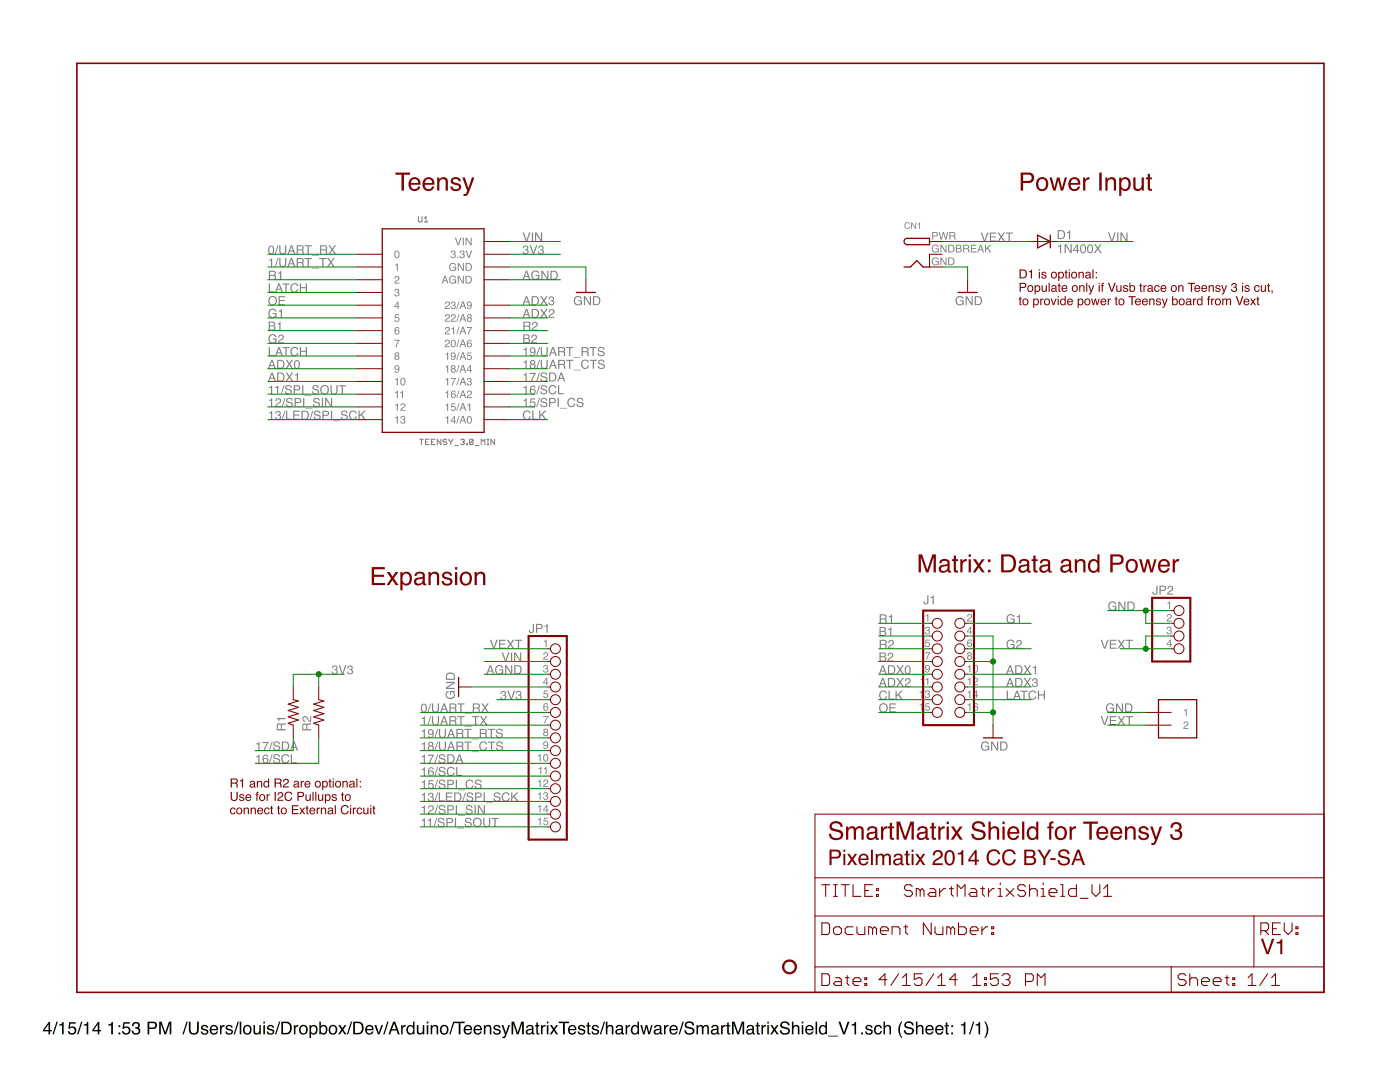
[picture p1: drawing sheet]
<svg xmlns="http://www.w3.org/2000/svg" width="279mm" height="216mm" viewBox="0 0 279 216" stroke-linecap="round" stroke-linejoin="round" font-family="sans-serif">
<path d="M9.7 204.4l-.8 1.1h.8zM9.7 203.9h.3v1.6h.4v.3h-.4v.6h-.3v-.6h-1.1v-.3zM11.3 203.9h.2l-.8 2.5h-.2zM11.8 204.4l.5-.1 .2-.4h.2v2.5h-.3v-1.8h-.6zM13.8 204h1.3v.3h-1.1l-.1 .7a.85 .85 0 0 1 1.3 .4 .85 .85 0 0 1-.6 1.1 .85 .85 0 0 1-1.1-.7h.4a.55 .55 0 0 0 .8 .2 .55 .55 0 0 0 .1-.8 .55 .55 0 0 0-.9 .1h-.3zM16.2 203.9h.3l-.8 2.5h-.3zM16.7 204.4l.5-.1 .2-.4h.2v2.5h-.3v-1.8h-.6zM19.5 204.4l-.8 1.1h.8zM19.6 203.9h.2v1.6h.4v.3h-.4v.6h-.3v-.6h-1.1v-.3zM21.6 204.4l.5-.1 .2-.4h.2v2.5h-.3v-1.8h-.6zM23.6 204.6h.4v.3h-.4zM23.6 206h.4v.4h-.4zM24.6 204h1.3v.3h-1l-.1 .7a.85 .85 0 0 1 1.2 .4 .85 .85 0 0 1-.6 1.1 .85 .85 0 0 1-1.1-.7h.4a.55 .55 0 0 0 .8 .2 .55 .55 0 0 0 .1-.8 .55 .55 0 0 0-.9 .1h-.3zM26.6 204.1a.72 .72 0 0 1 1-.1 .72 .72 0 0 1 .1 1l-.1 .1a.8 .8 0 0 1 .2 1.1 .8 .8 0 0 1-1.2 .2l-.2-.3-.1-.5h.3a.51 .51 0 0 0 .4 .7 .51 .51 0 0 0 .6-.5 .51 .51 0 0 0-.5-.5l-.1-.3a.45 .45 0 0 0 .6-.3 .45 .45 0 0 0-.3-.6 .45 .45 0 0 0-.6 .3v.3h-.4zM29.4 203.9h1.2a.73 .73 0 0 1 .7 .7 .73 .73 0 0 1-.7 .7h-.8v1.1h-.4zM29.8 204.2v.8h.7a.45 .45 0 0 0 .5-.4 .45 .45 0 0 0-.5-.4zM31.8 203.9h.5l.7 2.1 .7-2.1h.5v2.5h-.3v-2.1l-.7 2.1h-.4l-.7-2.1v2.1h-.3zM37.2 203.9h.3l-.8 2.5h-.3zM37.7 203.9h.3v1.5a.65 .65 0 0 0 .7 .8 .65 .65 0 0 0 .6-.8v-1.5h.4v1.4a1.01 1.01 0 0 1-1 1.2 1.01 1.01 0 0 1-1-1.2zM40.3 204.7a.74 .74 0 0 1 1.2 .4h-.3a.39 .39 0 0 0-.4-.3 .39 .39 0 0 0-.3 .3l.1 .1a.79 .79 0 0 1 1 .8 .8 .8 0 0 1-.9 .5 .8 .8 0 0 1-.6-.7h.3a.45 .45 0 0 0 .4 .4 .45 .45 0 0 0 .5-.4l-.1-.1a.93 .93 0 0 1-1.1-.8zM42.1 204.8a.85 .85 0 0 1 1-.2 .85 .85 0 0 1 .4 1h-1.3a.53 .53 0 0 0 .4 .6 .53 .53 0 0 0 .6-.4h.3a.9 .9 0 0 1-1.3 .6 .9 .9 0 0 1-.3-1.4zM42.3 204.9l-.1 .4h1l-.1-.3-.2-.2zM43.9 204.5h.3v.4l.3-.4h.3v.3a.5 .5 0 0 0-.6 .5v1.1h-.3zM45.2 204.7a.74 .74 0 0 1 1.2 .4h-.3a.39 .39 0 0 0-.4-.3 .39 .39 0 0 0-.3 .3l.1 .1a.79 .79 0 0 1 1 .8 .8 .8 0 0 1-.9 .5 .8 .8 0 0 1-.6-.7h.3a.45 .45 0 0 0 .4 .4 .45 .45 0 0 0 .5-.4l-.1-.1a.93 .93 0 0 1-1.1-.8zM47.4 203.9h.3l-.8 2.5h-.3zM47.8 203.9h.4v2.5h-.4zM49 204.9a.7 .7 0 0 0-.2 .9 .7 .7 0 0 0 .9 .3 .7 .7 0 0 0 .2-.9 .7 .7 0 0 0-.9-.3zM48.7 204.8a.94 .94 0 0 1 1.6 .6 .94 .94 0 0 1-1.4 .9l-.4-.5v-.6zM50.6 204.5h.3v1.3a.42 .42 0 0 0 .5 .4 .42 .42 0 0 0 .3-.5l.1-1.2h.3v1.9h-.3v-.3a.64 .64 0 0 1-.7 .3 .64 .64 0 0 1-.5-.6zM52.6 204.6h.3v1.8h-.3zM52.6 203.9h.3v.3h-.3zM53.5 204.7a.74 .74 0 0 1 1.2 .4h-.3a.39 .39 0 0 0-.4-.3 .39 .39 0 0 0-.4 .3l.2 .1a.79 .79 0 0 1 .9 .8 .8 .8 0 0 1-.8 .5 .8 .8 0 0 1-.7-.7h.3a.45 .45 0 0 0 .5 .4 .45 .45 0 0 0 .4-.4l-.1-.1a.93 .93 0 0 1-1-.8zM55.7 203.9h.2l-.8 2.5h-.2zM56.5 204.2v1.9h.6a.99 .99 0 0 0 .8-1 .99 .99 0 0 0-.8-.9zM56.1 203.9h1.1a1.29 1.29 0 0 1 1 1.2 1.29 1.29 0 0 1-1 1.3h-1.1zM58.6 204.5h.3v.4l.4-.4h.2v.3a.5 .5 0 0 0-.5 .5v1.1h-.4zM60.2 204.9a.7 .7 0 0 0-.2 .9 .7 .7 0 0 0 .9 .3 .7 .7 0 0 0 .2-.9 .7 .7 0 0 0-.9-.3zM59.9 204.8a.94 .94 0 0 1 1.6 .6 .94 .94 0 0 1-1.4 .9l-.4-.5v-.6zM62.2 204.9a.71 .71 0 0 0-.1 .8 .71 .71 0 0 0 .7 .4 .72 .72 0 0 0 .3-.8 .72 .72 0 0 0-.7-.5zM61.8 204.6h.3v.2a.75 .75 0 0 1 .9-.2 .75 .75 0 0 1 .4 .8 .78 .78 0 0 1-.4 .9 .78 .78 0 0 1-.9-.1v.9h-.3zM63.7 203.9h.3v.9a.81 .81 0 0 1 1.1-.1 .81 .81 0 0 1 .2 1 .73 .73 0 0 1-.5 .7 .73 .73 0 0 1-.8-.2v.2h-.3zM64.2 204.9a.64 .64 0 0 0-.2 .9 .64 .64 0 0 0 .9 .2 .65 .65 0 0 0 .1-.9 .65 .65 0 0 0-.8-.2zM66.1 204.9a.7 .7 0 0 0-.2 .9 .7 .7 0 0 0 .9 .3 .7 .7 0 0 0 .2-.9 .7 .7 0 0 0-.9-.3zM65.8 204.8a.94 .94 0 0 1 1.5 .6 .94 .94 0 0 1-1.3 .9l-.4-.5v-.6zM67.5 204.5h.4l.4 .7 .5-.7 .3 .1-.6 .8 .7 1h-.4l-.5-.7-.4 .7h-.4l.6-1zM70 203.9h.3l-.8 2.5h-.3zM70.8 204.2v1.9h.6a.99 .99 0 0 0 .8-1 .99 .99 0 0 0-.8-.9zM70.5 203.9h1a1.29 1.29 0 0 1 1.1 1.2 1.29 1.29 0 0 1-1.1 1.3h-1zM73.1 204.8a.85 .85 0 0 1 1.1-.2 .85 .85 0 0 1 .4 1h-1.4a.53 .53 0 0 0 .4 .6 .53 .53 0 0 0 .6-.4h.3a.9 .9 0 0 1-1.2 .6 .9 .9 0 0 1-.3-1.4zM73.4 204.9l-.2 .4h1v-.3l-.3-.2zM74.7 204.5h.4l.5 1.6 .5-1.6h.3l-.7 1.9h-.3zM77.3 203.9h.3l-.9 2.5h-.2zM78.7 204.2l-.5 1.2h.8zM78.5 203.9h.4l.9 2.5h-.4l-.3-.8h-1l-.2 .8h-.4zM80.1 204.5h.3v.4l.3-.4h.3v.3a.5 .5 0 0 0-.6 .5v1.1h-.3zM81.6 205a.69 .69 0 0 0-.2 .8 .69 .69 0 0 0 .8 .3 .73 .73 0 0 0 .3-.8 .73 .73 0 0 0-.7-.5zM81.5 204.6l.6-.1 .3 .3v-.9h.3v2.5h-.2v-.3a.8 .8 0 0 1-1.1 .2 .8 .8 0 0 1-.3-1zM83.2 204.5h.3v1.3a.42 .42 0 0 0 .5 .4 .42 .42 0 0 0 .3-.5l.1-1.2h.3v1.9h-.3v-.3a.64 .64 0 0 1-.7 .3 .64 .64 0 0 1-.5-.6zM85.2 204.6h.3v1.8h-.3zM85.2 203.9h.3v.3h-.3zM85.9 204.5h.3v.3a.66 .66 0 0 1 .8-.3 .66 .66 0 0 1 .5 .7v1.2h-.4v-1.2a.46 .46 0 0 0-.5-.4 .46 .46 0 0 0-.3 .6v1h-.4zM88.3 204.9a.7 .7 0 0 0-.2 .9 .7 .7 0 0 0 .9 .3 .7 .7 0 0 0 .2-.9 .7 .7 0 0 0-.9-.3zM88 204.8a.94 .94 0 0 1 1.5 .6 .94 .94 0 0 1-1.3 .9l-.4-.5v-.6zM90.5 203.9h.2l-.8 2.5h-.2zM90.7 203.9h2v.3h-.8v2.2h-.4v-2.2h-.8zM92.8 204.8a.85 .85 0 0 1 1-.2 .85 .85 0 0 1 .4 1h-1.3a.53 .53 0 0 0 .4 .6 .53 .53 0 0 0 .6-.4h.3a.9 .9 0 0 1-1.3 .6 .9 .9 0 0 1-.3-1.4zM93 204.9l-.1 .4h1l-.1-.3-.2-.2zM94.7 204.8a.85 .85 0 0 1 1.1-.2 .85 .85 0 0 1 .4 1h-1.4a.53 .53 0 0 0 .4 .6 .53 .53 0 0 0 .6-.4h.4a.9 .9 0 0 1-1.3 .6 .9 .9 0 0 1-.3-1.4zM95 204.9l-.2 .4h1.1l-.1-.3-.3-.2zM96.6 204.5h.3v.3a.66 .66 0 0 1 .7-.3 .66 .66 0 0 1 .5 .7v1.2h-.4v-1.2a.46 .46 0 0 0-.5-.4 .46 .46 0 0 0-.3 .6v1h-.3zM98.7 204.7a.74 .74 0 0 1 1.2 .4h-.3a.39 .39 0 0 0-.4-.3 .39 .39 0 0 0-.4 .3l.2 .1a.79 .79 0 0 1 .9 .8 .8 .8 0 0 1-.8 .5 .8 .8 0 0 1-.7-.7h.3a.45 .45 0 0 0 .5 .4 .45 .45 0 0 0 .4-.4l-.1-.1a.93 .93 0 0 1-1-.8zM100.1 204.5h.4l.4 1.6 .5-1.6h.4l-.7 2a.61 .61 0 0 1-.8 .6v-.3l.3 .1 .2-.5zM102.1 203.9h.5l.7 2.1 .7-2.1h.5v2.5h-.3v-2.1l-.7 2.1h-.4l-.7-2.1v2.1h-.3zM105.3 205.8a.44 .44 0 0 0 .6 .4 .44 .44 0 0 0 .2-.7zM105.1 204.7a.8 .8 0 0 1 1.4 .3v1.1l.2 .1v.2h-.4l-.1-.2a.63 .63 0 0 1-.9 .2 .63 .63 0 0 1-.2-.9l1-.3a.42 .42 0 0 0-.3-.5 .42 .42 0 0 0-.5 .4h-.3zM107 204h.3v.5h.3v.3h-.3v1.2l.3 .2v.2a.44 .44 0 0 1-.6-.4v-1.2h-.2v-.3h.2zM108 204.5h.3v.4l.3-.4h.3v.3a.5 .5 0 0 0-.6 .5v1.1h-.3zM109.1 204.6h.3v1.8h-.3zM109.1 203.9h.3v.3h-.3zM109.7 204.5h.4l.5 .7 .4-.7 .4 .1-.7 .8 .7 1h-.4l-.5-.7-.4 .7h-.4l.7-1zM111.5 203.9h2.1v.3h-.9v2.2h-.3v-2.2h-.9zM113.6 204.8a.85 .85 0 0 1 1-.2 .85 .85 0 0 1 .4 1h-1.3a.53 .53 0 0 0 .4 .6 .53 .53 0 0 0 .6-.4h.3a.9 .9 0 0 1-1.3 .6 .9 .9 0 0 1-.2-1.4zM113.8 204.9l-.1 .4h1l-.1-.3-.2-.2zM115.5 204.7a.74 .74 0 0 1 1.3 .4h-.3a.39 .39 0 0 0-.4-.3 .39 .39 0 0 0-.4 .3l.2 .1a.79 .79 0 0 1 .9 .8 .8 .8 0 0 1-.8 .5 .8 .8 0 0 1-.7-.7h.3a.45 .45 0 0 0 .5 .4 .45 .45 0 0 0 .4-.4l-.1-.1a.93 .93 0 0 1-1-.8zM117.2 204h.4v.5h.3v.3h-.3v1.2l.3 .2v.2a.44 .44 0 0 1-.7-.4v-1.2h-.2v-.3h.2zM118.3 204.7a.74 .74 0 0 1 1.2 .4h-.3a.39 .39 0 0 0-.4-.3 .39 .39 0 0 0-.4 .3l.2 .1a.79 .79 0 0 1 1 .8 .8 .8 0 0 1-.9 .5 .8 .8 0 0 1-.6-.7h.2a.45 .45 0 0 0 .5 .4 .45 .45 0 0 0 .4-.4v-.1a.93 .93 0 0 1-1.1-.8zM120.5 203.9h.3l-.8 2.5h-.3zM120.9 203.9h.3v.9a.65 .65 0 0 1 .8-.3 .65 .65 0 0 1 .4 .7v1.2h-.3v-1.2a.46 .46 0 0 0-.6-.4 .46 .46 0 0 0-.3 .6v1h-.3zM123.2 205.8a.44 .44 0 0 0 .5 .4 .44 .44 0 0 0 .3-.7zM123 204.7a.8 .8 0 0 1 1.3 .3v1.1l.2 .1v.2h-.3l-.2-.2a.63 .63 0 0 1-.9 .2 .63 .63 0 0 1-.1-.9l1-.3a.42 .42 0 0 0-.4-.5 .42 .42 0 0 0-.4 .4h-.3zM124.9 204.5h.2v.4l.4-.4h.3v.3a.5 .5 0 0 0-.6 .5v1.1h-.3zM126.4 205a.69 .69 0 0 0-.2 .8 .69 .69 0 0 0 .7 .3 .73 .73 0 0 0 .4-.8 .73 .73 0 0 0-.7-.5zM126.3 204.6l.6-.1 .3 .3v-.9h.3v2.5h-.3v-.3a.8 .8 0 0 1-1 .2 .8 .8 0 0 1-.3-1zM127.8 204.5h.3l.4 1.5 .3-1.5h.4l.4 1.5 .3-1.5h.3l-.5 1.9h-.3l-.4-1.4-.4 1.4h-.3zM130.8 205.8a.44 .44 0 0 0 .6 .4 .44 .44 0 0 0 .2-.7zM130.7 204.7a.8 .8 0 0 1 1.3 .3v1.1l.2 .1v.2h-.3l-.2-.2a.63 .63 0 0 1-.9 .2 .63 .63 0 0 1-.2-.9l1.1-.3a.42 .42 0 0 0-.4-.5 .42 .42 0 0 0-.5 .4h-.3zM132.5 204.5h.3v.4l.3-.4h.3v.3a.5 .5 0 0 0-.6 .5v1.1h-.3zM133.8 204.8a.85 .85 0 0 1 1.1-.2 .85 .85 0 0 1 .4 1h-1.4a.53 .53 0 0 0 .4 .6 .53 .53 0 0 0 .6-.4h.3a.9 .9 0 0 1-1.2 .6 .9 .9 0 0 1-.3-1.4zM134.1 204.9l-.2 .4h1v-.3l-.3-.2zM136.2 203.9h.3l-.8 2.5h-.3zM136.9 204a1 1 0 0 1 1.6 .6h-.3a.59 .59 0 0 0-.6-.5 .59 .59 0 0 0-.6 .6l.1 .1a2.08 2.08 0 0 1 1.5 .7 1.02 1.02 0 0 1-.8 1 1.02 1.02 0 0 1-1.1-.5l-.1-.4h.3a.71 .71 0 0 0 .6 .6 .71 .71 0 0 0 .8-.5l-.2-.3a2.06 2.06 0 0 1-1.4-.6v-.4zM139 204.5h.3v.3a.6 .6 0 0 1 1 0 .62 .62 0 0 1 .8-.3 .62 .62 0 0 1 .4 .7v1.2h-.3v-1.3a.4 .4 0 0 0-.5-.3 .4 .4 0 0 0-.3 .5v1.1h-.3v-1.2a.42 .42 0 0 0-.6-.4 .42 .42 0 0 0-.2 .6v1h-.3zM142.2 205.8a.44 .44 0 0 0 .6 .4 .44 .44 0 0 0 .2-.7zM142 204.7a.8 .8 0 0 1 1.4 .3v1.1l.2 .1v.2h-.4l-.1-.2a.63 .63 0 0 1-.9 .2 .63 .63 0 0 1-.2-.9l1.1-.3a.42 .42 0 0 0-.4-.5 .42 .42 0 0 0-.5 .4h-.3zM143.9 204.5h.3v.4l.3-.4h.3v.3a.5 .5 0 0 0-.6 .5v1.1h-.3zM145.1 204h.4v.5h.2v.3h-.2v1.2l.2 .2v.2a.44 .44 0 0 1-.6-.4v-1.2h-.2v-.3h.2zM146.1 203.9h.5l.7 2.1 .7-2.1h.5v2.5h-.3v-2.1l-.7 2.1h-.4l-.7-2.1v2.1h-.3zM149.3 205.8a.44 .44 0 0 0 .6 .4 .44 .44 0 0 0 .2-.7zM149.1 204.7a.8 .8 0 0 1 1.4 .3v1.1l.2 .1v.2h-.4l-.1-.2a.63 .63 0 0 1-.9 .2 .63 .63 0 0 1-.2-.9l1-.3a.42 .42 0 0 0-.3-.5 .42 .42 0 0 0-.5 .4h-.3zM151 204h.3v.5h.3v.3h-.3v1.2l.3 .2v.2a.44 .44 0 0 1-.6-.4v-1.2h-.2v-.3h.2zM152 204.5h.3v.4l.3-.4h.3v.3a.5 .5 0 0 0-.6 .5v1.1h-.3zM153.1 204.6h.3v1.8h-.3zM153.1 203.9h.3v.3h-.3zM153.7 204.5h.4l.5 .7 .4-.7 .4 .1-.7 .8 .7 1h-.4l-.5-.7-.4 .7h-.4l.7-1zM155.9 204a1 1 0 0 1 1.7 .6h-.4a.59 .59 0 0 0-.6-.5 .59 .59 0 0 0-.5 .6l.1 .1a2.08 2.08 0 0 1 1.4 .7 1.02 1.02 0 0 1-.7 1 1.02 1.02 0 0 1-1.2-.5l-.1-.4h.3a.71 .71 0 0 0 .7 .6 .71 .71 0 0 0 .7-.5l-.1-.3a2.06 2.06 0 0 1-1.5-.6v-.4zM158 203.9h.3v.9a.65 .65 0 0 1 .8-.3 .65 .65 0 0 1 .4 .7v1.2h-.3v-1.2a.46 .46 0 0 0-.5-.4 .46 .46 0 0 0-.4 .6v1h-.3zM160 204.6h.3v1.8h-.3zM160 203.9h.3v.3h-.3zM160.9 204.8a.85 .85 0 0 1 1.1-.2 .85 .85 0 0 1 .4 1h-1.4a.53 .53 0 0 0 .4 .6 .53 .53 0 0 0 .6-.4h.3a.9 .9 0 0 1-1.2 .6 .9 .9 0 0 1-.3-1.4zM161.2 204.9l-.2 .4h1.1l-.1-.3-.3-.2zM162.8 203.9h.3v2.5h-.3zM163.9 205a.69 .69 0 0 0-.2 .8 .69 .69 0 0 0 .8 .3 .73 .73 0 0 0 .3-.8 .73 .73 0 0 0-.7-.5zM163.8 204.6l.6-.1 .3 .3v-.9h.3v2.5h-.2v-.3a.8 .8 0 0 1-1.1 .2 .8 .8 0 0 1-.3-1zM165.3 206.7h1.9v.1h-1.9zM167.3 203.9h.4l.7 2.1 .8-2.1h.3l-.9 2.5h-.3zM169.9 204.4l.5-.1 .2-.4h.3v2.5h-.4v-1.8h-.6zM171.9 206h.3v.4h-.3zM172.9 204.7a.74 .74 0 0 1 1.2 .4h-.3a.39 .39 0 0 0-.4-.3 .39 .39 0 0 0-.3 .3l.1 .1a.79 .79 0 0 1 1 .8 .8 .8 0 0 1-.9 .5 .8 .8 0 0 1-.6-.7h.3a.45 .45 0 0 0 .4 .4 .45 .45 0 0 0 .5-.4l-.1-.1a.93 .93 0 0 1-1.1-.8zM174.7 204.8a.76 .76 0 0 1 .8-.3 .76 .76 0 0 1 .5 .7h-.3a.51 .51 0 0 0-.7-.4 .51 .51 0 0 0-.3 .7 .49 .49 0 0 0 .4 .7 .49 .49 0 0 0 .6-.5h.3a.83 .83 0 0 1-1.1 .7 .83 .83 0 0 1-.5-1.2zM176.3 203.9h.3v.9a.65 .65 0 0 1 .8-.3 .65 .65 0 0 1 .4 .7v1.2h-.3v-1.2a.46 .46 0 0 0-.6-.4 .46 .46 0 0 0-.3 .6v1h-.3zM179.9 203.8h.2a3.1 3.1 0 0 0 0 3.3h-.2a2.6 2.6 0 0 1 0-3.3zM180.7 204a1 1 0 0 1 1.6 .6h-.3a.59 .59 0 0 0-.6-.5 .59 .59 0 0 0-.6 .6l.1 .1a2.08 2.08 0 0 1 1.5 .7 1.02 1.02 0 0 1-.7 1 1.02 1.02 0 0 1-1.2-.5l-.1-.4h.3a.71 .71 0 0 0 .6 .6 .71 .71 0 0 0 .8-.5l-.2-.3a2.06 2.06 0 0 1-1.4-.6v-.4zM182.8 203.9h.3v.9a.65 .65 0 0 1 .8-.3 .65 .65 0 0 1 .4 .7v1.2h-.3v-1.2a.46 .46 0 0 0-.6-.4 .46 .46 0 0 0-.3 .6v1h-.3zM184.9 204.8a.85 .85 0 0 1 1-.2 .85 .85 0 0 1 .4 1h-1.3a.53 .53 0 0 0 .4 .6 .53 .53 0 0 0 .6-.4h.3a.9 .9 0 0 1-1.3 .6 .9 .9 0 0 1-.2-1.4zM185.2 204.9l-.2 .4h1l-.1-.3-.2-.2zM186.9 204.8a.85 .85 0 0 1 1-.2 .85 .85 0 0 1 .4 1h-1.3a.53 .53 0 0 0 .3 .6 .53 .53 0 0 0 .7-.4h.3a.9 .9 0 0 1-1.3 .6 .9 .9 0 0 1-.3-1.4zM187.1 204.9l-.1 .4h1l-.1-.3-.2-.2zM188.8 204h.3v.5h.3v.3h-.3v1.2l.3 .2v.2a.44 .44 0 0 1-.6-.4v-1.2h-.3v-.3h.3zM189.8 204.6h.4v.3h-.4zM189.8 206h.4v.4h-.4zM191.7 204.4l.5-.1 .2-.4h.3v2.5h-.4v-1.8h-.6zM194.2 203.9h.2l-.8 2.5h-.2zM194.7 204.4l.5-.1 .2-.4h.2v2.5h-.3v-1.8h-.6zM196.4 203.8h.2l.4 .5a2.54 2.54 0 0 1-.3 2.8h-.3a3.1 3.1 0 0 0 0-3.3z" fill-rule="evenodd" fill="#000"/>
<g fill="#808080">
<path d="M190.9 59.3a.8 .8 0 0 1 1.4 .3h-.2a.62 .62 0 0 0-.9-.3 .62 .62 0 0 0-.2 .9 .57 .57 0 0 0 .6 .5 .57 .57 0 0 0 .5-.6h-.6v-.2h.8v1h-.1l-.1-.2a.88 .88 0 0 1-1.2 0 .88 .88 0 0 1-.1-1.2zM192.7 59.1h.3l.9 1.4v-1.4h.2v1.8h-.2l-1-1.5v1.5h-.2zM194.8 59.3v1.4h.4a.7 .7 0 0 0 .6-.7 .7 .7 0 0 0-.6-.7zM194.5 59.1h.7a.91 .91 0 0 1 .8 .9 .91 .91 0 0 1-.8 .9h-.7z" fill-rule="evenodd"/>
<path d="M196 148.2a.8 .8 0 0 1 1.4 .3h-.3a.62 .62 0 0 0-.8-.3 .62 .62 0 0 0-.3 .9 .57 .57 0 0 0 .6 .5 .57 .57 0 0 0 .6-.6h-.6v-.2h.8v1h-.1l-.1-.3a.88 .88 0 0 1-1.2 .1 .88 .88 0 0 1-.1-1.2zM197.8 148h.3l.9 1.4v-1.4h.2v1.8h-.3l-.9-1.5v1.5h-.2zM199.8 148.2v1.4h.5a.7 .7 0 0 0 .5-.7 .7 .7 0 0 0-.5-.7zM199.6 148h.7a.91 .91 0 0 1 .8 .9 .91 .91 0 0 1-.8 .9h-.7z" fill-rule="evenodd"/>
<path d="M89.1 138.1l.4-.2v.2a.62 .62 0 0 0-.3 .9 .62 .62 0 0 0 .9 .2 .57 .57 0 0 0 .5-.6 .57 .57 0 0 0-.6-.5v.5h-.2v-.7h1v.1l-.3 .1a.88 .88 0 0 1 .1 1.2 .88 .88 0 0 1-1.2 .1 .86 .86 0 0 1-.3-1.3zM89 136.1h1.8v.2l-1.5 .9h1.5v.3h-1.8v-.3l1.4-.9h-1.4zM89.4 134.6l-.2 .2v.6h1.4v-.4a.72 .72 0 0 0-1.2-.4zM89.2 134.4a.97 .97 0 0 1 1.6 .5v.8h-1.8v-1z" fill-rule="evenodd"/>
<path d="M211.1 49.1l.7-.3v1.7h-.3v-1.2h-.4zM212.5 48.7h.3l.9 1.5v-1.5h.2v1.8h-.3l-.9-1.4v1.4h-.2zM214.9 49.1l-.6 .8h.6zM214.9 48.8h.2v1.1h.3v.2h-.3v.4h-.2v-.4h-.8v-.2zM215.7 48.9a.63 .63 0 0 1 .8 0 .63 .63 0 0 1 .3 .7 .65 .65 0 0 1-.6 .9 .65 .65 0 0 1-.7-.8zM216 49a.96 .96 0 0 0 .1 1.3 .85 .85 0 0 0 .1-1.3zM217.1 48.9a.63 .63 0 0 1 .8 0 .63 .63 0 0 1 .2 .7 .65 .65 0 0 1-.5 .9 .65 .65 0 0 1-.7-.8zM217.4 49a.96 .96 0 0 0 .1 1.3 .85 .85 0 0 0 0-1.3zM218.3 48.7h.3l.5 .7 .5-.7h.2l-.6 .9 .7 .9h-.3l-.5-.7-.5 .7h-.3l.6-.9z" fill-rule="evenodd"/>
</g>
<g fill="none" stroke="#808080" stroke-width=".21">
<path d="M83.8 87.7h.7M84.1 87.7v1M84.9 88.2h.4M85.6 87.7h-.7v1h.7M86.1 88.2h.3M86.8 87.7h-.7v1h.7M88 87.7v1l-.7-1v1M89.2 87.8l-.2-.1h-.4l-.2 .1 .2 .4h.4l.2 .2-.2 .3h-.4l-.2-.2M89.6 87.7l.4 .5M90 88.2v.5M90.3 87.7l-.3 .5M90.8 88.9h.7"/>
<path d="M91.9 87.8l.2-.1h.4l.1 .1-.1 .4M92.3 88.2h.2M92.5 88.2l.1 .2-.1 .3h-.4l-.2-.2M93.1 88.5h.2v.2h-.2zM94.4 87.8l-.2-.1h-.3l-.2 .1v.7M94.4 87.8v.7l-.2 .2h-.3l-.2-.2M94.4 87.8l-.7 .7M94.9 88.9h.7M96 88.7v-1l.4 .3 .4-.3v1M97.2 87.7h.4M97.2 88.7h.4M97.4 87.7v1"/>
<path d="M98.7 87.7v1l-.7-1v1"/>
</g>
<g fill="#808080">
<path d="M114.8 59.3a.8 .8 0 0 1 1.3 .3h-.2a.62 .62 0 0 0-.9-.3 .62 .62 0 0 0-.2 .9 .57 .57 0 0 0 .6 .5 .57 .57 0 0 0 .5-.6h-.5v-.2h.7v1h-.1l-.1-.2a.88 .88 0 0 1-1.2 0 .88 .88 0 0 1-.1-1.2zM116.5 59.1h.3l.9 1.4v-1.4h.2v1.8h-.2l-.9-1.5v1.5h-.3zM118.6 59.3v1.4h.4a.7 .7 0 0 0 .6-.7 .7 .7 0 0 0-.6-.7zM118.3 59.1h.8a.91 .91 0 0 1 .7 .9 .91 .91 0 0 1-.7 .9h-.8z" fill-rule="evenodd"/>
<path d="M180.6 44.5l.3-.1h.4l.3 .4-.3-.2a.47 .47 0 0 0-.6 .4 .47 .47 0 0 0 .7 .4l.1-.2h.1a.61 .61 0 0 1-.8 .4 .61 .61 0 0 1-.2-.9zM181.8 44.4h.2l.7 1v-1h.1v1.3h-.1l-.7-1.1v1.1h-.2zM183.2 44.7l.4-.3v1.3h-.2v-.9h-.2z" fill-rule="evenodd"/>
<path d="M186 46.3h.7a.44 .44 0 0 1 .5 .4 .44 .44 0 0 1-.5 .5h-.5v.6h-.2zM186.2 46.5v.5h.5a.27 .27 0 0 0 .3-.3 .27 .27 0 0 0-.3-.2zM187.3 46.3h.2l.3 1.2 .4-1.2h.2l.3 1.2 .3-1.2h.3l-.4 1.5h-.3l-.3-1.2-.4 1.2h-.2zM189.7 46.5v.5h.5a.27 .27 0 0 0 .3-.2 .27 .27 0 0 0-.3-.3zM189.5 46.3h.7a.42 .42 0 0 1 .5 .3 .42 .42 0 0 1-.2 .5l.2 .2 .1 .5h-.3l-.1-.5-.2-.1h-.5v.6h-.2z" fill-rule="evenodd"/>
<path d="M186.2 49a.68 .68 0 0 1 1.1 .3h-.2a.58 .58 0 0 0-1 .1 .58 .58 0 0 0 .6 .8 .45 .45 0 0 0 .5-.5h-.5v-.1h.7v.8l-.2-.2a.77 .77 0 0 1-1.2-.1 .77 .77 0 0 1 .2-1.1zM187.7 48.8h.2l.8 1.3v-1.3h.2v1.6h-.2l-.8-1.3v1.3h-.2zM189.4 49v1.2h.4a.6 .6 0 0 0 .5-.6 .6 .6 0 0 0-.5-.6zM189.2 48.8h.6a.78 .78 0 0 1 .7 .8 .78 .78 0 0 1-.7 .8h-.6zM191 49v.5h.3a.25 .25 0 0 0 .4-.3 .25 .25 0 0 0-.4-.2zM191 49.7v.5l.7-.1-.1-.4zM190.8 48.8h.6a.38 .38 0 0 1 .4 .3 .38 .38 0 0 1-.1 .4 .43 .43 0 0 1 .2 .6 .43 .43 0 0 1-.5 .3h-.6zM192.4 49v.5h.5a.27 .27 0 0 0 .3-.2 .27 .27 0 0 0-.3-.3zM192.2 48.8h.7a.42 .42 0 0 1 .5 .3 .42 .42 0 0 1-.2 .5l.2 .2 .1 .6h-.3v-.6l-.3-.1h-.5v.7h-.2zM193.8 48.8h1.1v.2h-.9v.5h.8v.2h-.8v.5h.9v.2h-1.1zM195.7 49.1l-.2 .6h.4zM195.6 48.8h.2l.6 1.6h-.2l-.2-.5h-.6l-.2 .5h-.2zM196.6 48.8h.2v.8l.7-.8h.3l-.6 .7 .6 .9h-.2l-.6-.8-.2 .2v.6h-.2z" fill-rule="evenodd"/>
<path d="M186.2 51.6a.68 .68 0 0 1 1.1 .2h-.2a.58 .58 0 0 0-1 .1 .58 .58 0 0 0 .6 .9 .45 .45 0 0 0 .5-.5h-.5v-.2h.7v.8l-.2-.2a.77 .77 0 0 1-1.2 0 .77 .77 0 0 1 .2-1.1zM187.7 51.4h.2l.8 1.2v-1.2h.2v1.5h-.2l-.8-1.2v1.2h-.2zM189.4 51.6v1.1h.4a.6 .6 0 0 0 .5-.6 .6 .6 0 0 0-.5-.5zM189.2 51.4h.6a.78 .78 0 0 1 .7 .7 .78 .78 0 0 1-.7 .8h-.6z" fill-rule="evenodd"/>
<path d="M55.6 144.6l-.2 .9h.6v-.8zM55.4 144.4l.5-.1 .2 .3 .2-.2 .7-.2v.3l-.6 .1-.1 .3v.6h.7v.2h-1.8v-1zM55.3 143.3h1.7v.2h-1.2v.4h-.2z" fill-rule="evenodd"/>
<path d="M60.7 144.6l-.2 .9h.6v-.8zM60.5 144.4l.4-.1 .3 .3 .2-.2 .7-.2v.3l-.6 .1-.2 .3v.6h.8v.2h-1.8v-1zM60.5 143a.8 .8 0 0 1 1.2 .7l.2 .1v-.9h.2v1.2a1.47 1.47 0 0 1-1.1-1 .35 .35 0 0 0-.5 .4 .35 .35 0 0 0 .5 .3v.2a.6 .6 0 0 1-.6-.3 .6 .6 0 0 1 .1-.7z" fill-rule="evenodd"/>
<path d="M185.1 118.8h.2v1.2a.52 .52 0 0 1-.5 .6 .52 .52 0 0 1-.5-.6h.2a.29 .29 0 0 0 .2 .4 .29 .29 0 0 0 .3-.2zM185.7 119.2l.7-.4v1.8h-.3v-1.3h-.4z" fill-rule="evenodd"/>
<path d="M184.7 122.8l.6-.3v1.5h-.2v-1h-.4z" fill-rule="evenodd"/>
<path d="M193.2 122.6a.52 .52 0 0 1 .8 .3 .52 .52 0 0 1-.5 .6l-.3 .3h.8v.2h-1l.2-.5a.59 .59 0 0 0 .5-.7l-.3-.1-.2 .4h-.2z" fill-rule="evenodd"/>
<path d="M184.8 125.2a.43 .43 0 0 1 .6-.1 .43 .43 0 0 1 0 .7 .5 .5 0 0 1-.1 .8 .5 .5 0 0 1-.7-.5h.2a.3 .3 0 0 0 .4 .3 .3 .3 0 0 0 0-.5h-.2v-.2a.25 .25 0 0 0 .4-.2 .25 .25 0 0 0-.3-.3l-.3 .2v.2h-.2z" fill-rule="evenodd"/>
<path d="M193.6 125.3l-.5 .7h.5zM193.6 125.1h.2v.9h.2v.2h-.2v.4h-.2v-.4h-.6z" fill-rule="evenodd"/>
<path d="M184.7 127.6h.8v.2h-.6l-.1 .4a.52 .52 0 0 1 .8 .3 .52 .52 0 0 1-.4 .7 .52 .52 0 0 1-.6-.5h.2a.33 .33 0 0 0 .5 .2 .33 .33 0 0 0 0-.5 .33 .33 0 0 0-.5 0h-.2z" fill-rule="evenodd"/>
<path d="M193.2 127.8l.1-.2a.44 .44 0 0 1 .7 .4l-.6-.2-.2 .5a.51 .51 0 0 1 .8 .2 .51 .51 0 0 1-.4 .7 .51 .51 0 0 1-.6-.5zM193.2 128.6a.32 .32 0 0 0 .6 0 .32 .32 0 0 0-.6 0z" fill-rule="evenodd"/>
<path d="M184.6 130.2h1l-.6 1.4h-.2l.1-.2 .5-1h-.8z" fill-rule="evenodd"/>
<path d="M193.2 130.5a.25 .25 0 0 0 .5 0 .25 .25 0 0 0-.5 0zM193.2 131.2a.31 .31 0 0 0 .6 0 .31 .31 0 0 0-.6 0zM193.2 130.3a.43 .43 0 0 1 .6-.1 .43 .43 0 0 1 0 .6 .46 .46 0 0 1 0 .7 .46 .46 0 0 1-.6 0 .46 .46 0 0 1 0-.7l-.2-.3z" fill-rule="evenodd"/>
<path d="M184.7 132.8a.66 .66 0 0 1 .9 .2 .66 .66 0 0 1-.1 .9 .46 .46 0 0 1-.5 .3 .46 .46 0 0 1-.4-.4h.2a.3 .3 0 0 0 .3 .3 .3 .3 0 0 0 .3-.4v-.2a.48 .48 0 0 1-.7 0 .48 .48 0 0 1 0-.7zM184.8 133.2a.32 .32 0 0 0 .6 0 .32 .32 0 0 0-.6 0z" fill-rule="evenodd"/>
<path d="M193.1 133l.6-.3v1.5h-.2v-1.1h-.4zM194.3 132.8a.64 .64 0 0 1 .8 .2 .64 .64 0 0 1 .1 .8 .53 .53 0 0 1-.7 .4 .53 .53 0 0 1-.3-.7zM194.5 132.9a.83 .83 0 0 0 .2 1.1 .7 .7 0 0 0 0-1.2z" fill-rule="evenodd"/>
<path d="M183.7 135.5l.5-.3v1.5h-.2v-1h-.3zM184.7 135.5l.6-.3v1.5h-.2v-1h-.4z" fill-rule="evenodd"/>
<path d="M193.1 135.5l.6-.3v1.5h-.2v-1h-.4zM194.4 135.3a.52 .52 0 0 1 .8 .3 .52 .52 0 0 1-.5 .6l-.3 .3h.8v.2h-1l.1-.5a.59 .59 0 0 0 .6-.7l-.4-.1-.1 .3h-.2z" fill-rule="evenodd"/>
<path d="M183.5 138.1l.6-.3v1.5h-.2v-1.1h-.4zM184.8 137.8a.43 .43 0 0 1 .6 0 .43 .43 0 0 1 0 .7 .5 .5 0 0 1-.1 .8 .5 .5 0 0 1-.7-.5h.2a.3 .3 0 0 0 .4 .3 .3 .3 0 0 0 0-.5h-.2v-.2a.25 .25 0 0 0 .4-.2 .25 .25 0 0 0-.3-.3l-.3 .2v.1h-.2z" fill-rule="evenodd"/>
<path d="M193.1 138.1l.6-.3v1.5h-.2v-1.1h-.4zM194.8 138l-.5 .7h.5zM194.8 137.8h.2v.9h.2v.2h-.2v.4h-.2v-.4h-.6z" fill-rule="evenodd"/>
<path d="M183.5 140.6l.6-.3v1.5h-.2v-1.1h-.4zM184.8 140.3h.7v.2h-.6l-.1 .4a.52 .52 0 0 1 .8 .3 .52 .52 0 0 1-.4 .7 .52 .52 0 0 1-.6-.5h.2a.33 .33 0 0 0 .5 .2 .33 .33 0 0 0 0-.5 .33 .33 0 0 0-.5 0h-.2z" fill-rule="evenodd"/>
<path d="M193.1 140.6l.6-.3v1.5h-.2v-1.1h-.4zM194.4 140.5l.1-.2a.44 .44 0 0 1 .7 .4l-.6-.2-.2 .5a.51 .51 0 0 1 .8 .2 .51 .51 0 0 1-.4 .7 .51 .51 0 0 1-.6-.5zM194.4 141.3a.32 .32 0 0 0 .6 0 .32 .32 0 0 0-.6 0z" fill-rule="evenodd"/>
<path d="M230.8 116.9h.2v1.2a.52 .52 0 0 1-.5 .6 .52 .52 0 0 1-.5-.6h.2a.29 .29 0 0 0 .2 .4 .29 .29 0 0 0 .4-.2zM231.4 116.9h.8a.52 .52 0 0 1 .5 .5 .52 .52 0 0 1-.5 .5h-.6v.8h-.2zM231.6 117.1v.6h.5a.31 .31 0 0 0 .4-.3 .31 .31 0 0 0-.4-.3zM233.2 117a.6 .6 0 0 1 .9 .3 .6 .6 0 0 1-.6 .8l-.3 .4h.9v.2h-1.2a1.47 1.47 0 0 1 1-1.1 .35 .35 0 0 0-.3-.5 .35 .35 0 0 0-.4 .4h-.2z" fill-rule="evenodd"/>
<path d="M233 120.3l.5-.3v1.5h-.2v-1.1h-.3z" fill-rule="evenodd"/>
<path d="M233 122.6a.52 .52 0 0 1 .9 .3 .52 .52 0 0 1-.6 .6l-.3 .3h.9v.2h-1.1l.2-.5a.59 .59 0 0 0 .6-.7l-.4-.1-.1 .4h-.2z" fill-rule="evenodd"/>
<path d="M233 125.2a.43 .43 0 0 1 .7-.1 .43 .43 0 0 1-.1 .7 .5 .5 0 0 1-.1 .8 .5 .5 0 0 1-.7-.5h.2a.3 .3 0 0 0 .4 .3 .3 .3 0 0 0 0-.5h-.2l.1-.2a.25 .25 0 0 0 .3-.2 .25 .25 0 0 0-.3-.3l-.2 .2-.1 .2h-.1z" fill-rule="evenodd"/>
<path d="M233.5 127.9l-.5 .7h.5zM233.5 127.6h.2v1h.2v.1h-.2v.4h-.2v-.4h-.7z" fill-rule="evenodd"/>
<path d="M211.3 46.1v1.4h.5a.7 .7 0 0 0 .5-.7 .7 .7 0 0 0-.5-.7zM211.1 45.9h.7a.91 .91 0 0 1 .8 .9 .91 .91 0 0 1-.8 .9h-.7zM212.9 46.3l.7-.3v1.7h-.3v-1.2h-.4z" fill-rule="evenodd"/>
<path d="M78.8 80.8l.6-.3v1.5h-.2v-1.1h-.4zM80.1 80.6a.52 .52 0 0 1 .8 .2 .52 .52 0 0 1-.5 .7l-.3 .3h.8v.2h-1l.2-.5a.59 .59 0 0 0 .5-.8h-.3l-.2 .3h-.2z" fill-rule="evenodd"/>
<path d="M78.8 78.2l.6-.3v1.5h-.2v-1h-.4zM79.9 78.2l.5-.3v1.5h-.2v-1h-.3z" fill-rule="evenodd"/>
<path d="M78.8 75.7l.6-.3v1.5h-.2v-1.1h-.4zM80.1 75.5a.64 .64 0 0 1 .8 .2 .64 .64 0 0 1 0 .8 .53 .53 0 0 1-.7 .4 .53 .53 0 0 1-.3-.7zM80.3 75.6a.83 .83 0 0 0 .1 1.2 .7 .7 0 0 0 0-1.2z" fill-rule="evenodd"/>
<path d="M78.8 73a.66 .66 0 0 1 .9 .2 .66 .66 0 0 1-.1 .8 .46 .46 0 0 1-.4 .4 .46 .46 0 0 1-.5-.4h.2a.3 .3 0 0 0 .4 .2 .3 .3 0 0 0 .2-.3v-.2a.48 .48 0 0 1-.7 0 .48 .48 0 0 1 0-.7zM78.9 73.3a.32 .32 0 0 0 .6 0 .32 .32 0 0 0-.6 0z" fill-rule="evenodd"/>
<path d="M78.9 70.7a.3 .3 0 0 0 .6 0 .3 .3 0 0 0-.6 0zM78.9 71.4a.31 .31 0 0 0 .6 0 .31 .31 0 0 0-.6 0zM78.9 70.4a.43 .43 0 0 1 .6 0 .43 .43 0 0 1 0 .6 .46 .46 0 0 1 .1 .7 .46 .46 0 0 1-.7 0 .46 .46 0 0 1 .1-.7l-.2-.3z" fill-rule="evenodd"/>
<path d="M78.7 67.8h1l-.6 1.5h-.2l.1-.3 .5-1h-.8z" fill-rule="evenodd"/>
<path d="M78.9 65.4l.1-.1a.44 .44 0 0 1 .7 .3l-.6-.2-.2 .6a.51 .51 0 0 1 .8 .1 .51 .51 0 0 1-.4 .7 .51 .51 0 0 1-.6-.5zM78.9 66.3a.35 .35 0 0 0 .7 0 .35 .35 0 0 0-.7 0z" fill-rule="evenodd"/>
<path d="M78.9 62.7h.7v.2h-.6l-.1 .4a.52 .52 0 0 1 .8 .3 .52 .52 0 0 1-.4 .7 .52 .52 0 0 1-.6-.5h.2a.33 .33 0 0 0 .5 .2 .33 .33 0 0 0 0-.5 .33 .33 0 0 0-.5 0h-.1z" fill-rule="evenodd"/>
<path d="M79.3 60.4l-.4 .7h.4zM79.4 60.2h.1v.9h.2v.2h-.2v.3h-.2v-.3h-.6z" fill-rule="evenodd"/>
<path d="M78.9 57.7a.43 .43 0 0 1 .6 0 .43 .43 0 0 1 0 .6 .5 .5 0 0 1-.1 .9 .5 .5 0 0 1-.7-.5h.2a.3 .3 0 0 0 .4 .3 .3 .3 0 0 0 0-.6h-.2v-.1a.25 .25 0 0 0 .4-.2 .25 .25 0 0 0-.3-.3l-.2 .1-.1 .2h-.2z" fill-rule="evenodd"/>
<path d="M78.9 55.2a.52 .52 0 0 1 .8 .2 .52 .52 0 0 1-.5 .7l-.3 .3h.8v.2h-1l.2-.5a.59 .59 0 0 0 .5-.8h-.3l-.2 .3h-.2z" fill-rule="evenodd"/>
<path d="M78.8 52.8l.6-.3v1.5h-.2v-1h-.4z" fill-rule="evenodd"/>
<path d="M78.9 50.1a.64 .64 0 0 1 .8 .2 .64 .64 0 0 1 0 .8 .53 .53 0 0 1-.7 .4 .53 .53 0 0 1-.3-.7zM79.1 50.2a.83 .83 0 0 0 .1 1.2 .7 .7 0 0 0 0-1.2z" fill-rule="evenodd"/>
<path d="M89.8 52.7a.68 .68 0 0 1 1.2 .3h-.2a.58 .58 0 0 0-1 .1 .58 .58 0 0 0 .6 .8 .45 .45 0 0 0 .4-.5h-.4v-.2h.6v.8l-.1-.2a.77 .77 0 0 1-1.2 0 .77 .77 0 0 1 .1-1.1zM91.4 52.5h.2l.8 1.2v-1.2h.2v1.5h-.3l-.7-1.2v1.2h-.2zM93.1 52.7v1.2h.4a.6 .6 0 0 0 .5-.6 .6 .6 0 0 0-.5-.6zM92.9 52.5h.6a.78 .78 0 0 1 .7 .8 .78 .78 0 0 1-.7 .7h-.6z" fill-rule="evenodd"/>
<path d="M90.8 47.4h.2l.4 1.3 .5-1.3h.2l-.5 1.6h-.3zM92.4 47.4h.2v1.6h-.2zM92.9 47.4h.2l.8 1.3v-1.3h.2v1.6h-.2l-.8-1.3v1.3h-.2z" fill-rule="evenodd"/>
<path d="M88.8 55.3l-.2 .6h.4zM88.7 55h.2l.6 1.6h-.2l-.2-.5h-.6l-.2 .5h-.2zM89.8 55.2a.68 .68 0 0 1 1.2 .3h-.2a.58 .58 0 0 0-1 .1 .58 .58 0 0 0 .5 .8 .45 .45 0 0 0 .5-.5h-.4v-.1h.6v.8l-.2-.2a.77 .77 0 0 1-1.1-.1 .77 .77 0 0 1 .1-1.1zM91.3 55h.3l.8 1.3v-1.3h.2v1.6h-.3l-.8-1.3v1.3h-.2zM93.1 55.2v1.2h.4a.6 .6 0 0 0 .5-.6 .6 .6 0 0 0-.5-.6zM92.9 55h.6a.78 .78 0 0 1 .7 .8 .78 .78 0 0 1-.7 .8h-.6z" fill-rule="evenodd"/>
<path d="M90.1 50.1a.43 .43 0 0 1 .7-.1 .43 .43 0 0 1-.1 .7 .5 .5 0 0 1-.1 .9 .5 .5 0 0 1-.7-.6h.2a.32 .32 0 0 0 .5 .4 .3 .3 0 0 0 0-.6h-.3l.1-.2a.25 .25 0 0 0 .3-.2 .25 .25 0 0 0-.2-.2l-.3 .1-.1 .2h-.1zM91.2 51.3h.3v.2h-.3zM91.9 50.1a.43 .43 0 0 1 .7-.1 .43 .43 0 0 1-.1 .7 .5 .5 0 0 1-.1 .9 .5 .5 0 0 1-.7-.6h.2a.3 .3 0 0 0 .4 .4 .3 .3 0 0 0 0-.6h-.2l.1-.2a.25 .25 0 0 0 .3-.2 .25 .25 0 0 0-.3-.2l-.2 .1-.1 .2h-.2zM92.9 50h.2l.5 1.3 .4-1.3h.2l-.5 1.5h-.2z" fill-rule="evenodd"/>
<path d="M89 60.2a.52 .52 0 0 1 .8 .3 .52 .52 0 0 1-.5 .7l-.3 .3h.8v.2h-1l.1-.5a.59 .59 0 0 0 .6-.8h-.4l-.1 .3h-.2zM90.1 60.2a.43 .43 0 0 1 .7 0 .43 .43 0 0 1-.1 .7 .5 .5 0 0 1-.1 .8 .5 .5 0 0 1-.7-.5h.2a.3 .3 0 0 0 .5 .3 .3 .3 0 0 0 0-.5h-.3l.1-.2a.25 .25 0 0 0 .3-.2 .25 .25 0 0 0-.2-.3l-.3 .1-.1 .2h-.1zM91.6 60.1h.1l-.5 1.6h-.1zM92.4 60.3l-.3 .7h.5zM92.3 60.1h.2l.6 1.6h-.3l-.1-.5h-.6l-.2 .5h-.2zM93.3 60.3a.66 .66 0 0 1 .8 .2 .66 .66 0 0 1 0 .8 .46 .46 0 0 1-.5 .4 .46 .46 0 0 1-.4-.4h.2a.3 .3 0 0 0 .3 .2 .3 .3 0 0 0 .2-.3l.1-.2a.48 .48 0 0 1-.7 0 .48 .48 0 0 1 0-.7zM93.4 60.6a.32 .32 0 0 0 .6 0 .32 .32 0 0 0-.6 0z" fill-rule="evenodd"/>
<path d="M89 62.8a.52 .52 0 0 1 .8 .2 .52 .52 0 0 1-.5 .7l-.3 .3h.8v.2h-1l.1-.5a.59 .59 0 0 0 .6-.8h-.4l-.1 .3h-.2zM90.2 62.8a.52 .52 0 0 1 .8 .2 .52 .52 0 0 1-.6 .7l-.2 .3h.8v.2h-1.1l.2-.5a.59 .59 0 0 0 .6-.8h-.4l-.1 .3h-.2zM91.6 62.7h.1l-.5 1.5h-.1zM92.4 62.9l-.3 .7h.5zM92.3 62.7h.2l.6 1.5h-.3l-.1-.5h-.6l-.2 .5h-.2zM93.4 63.1a.25 .25 0 0 0 .5 0 .25 .25 0 0 0-.5 0zM93.4 63.8a.31 .31 0 0 0 .6 0 .31 .31 0 0 0-.6 0zM93.3 62.8a.43 .43 0 0 1 .7-.1 .43 .43 0 0 1-.1 .7 .46 .46 0 0 1 .1 .7 .46 .46 0 0 1-.7 0 .46 .46 0 0 1 .1-.7l-.2-.3z" fill-rule="evenodd"/>
<path d="M89 65.3a.52 .52 0 0 1 .8 .3 .52 .52 0 0 1-.5 .6l-.3 .4h.8v.1h-1l.1-.4a.59 .59 0 0 0 .6-.8l-.4-.1-.1 .4h-.2zM90.1 65.5l.5-.3v1.5h-.2v-1h-.3zM91.6 65.2h.1l-.5 1.5h-.1zM92.4 65.4l-.3 .7h.5zM92.3 65.2h.2l.6 1.5h-.3l-.1-.4h-.6l-.2 .4h-.2zM93.2 65.3h1l-.6 1.4h-.2v-.3l.6-1h-.8z" fill-rule="evenodd"/>
<path d="M89 67.9a.52 .52 0 0 1 .8 .2 .52 .52 0 0 1-.5 .7l-.3 .3h.8v.2h-1l.1-.5a.59 .59 0 0 0 .6-.8h-.4l-.1 .3h-.2zM90.1 67.9a.64 .64 0 0 1 .8 .2 .64 .64 0 0 1 0 .8 .53 .53 0 0 1-.6 .4 .53 .53 0 0 1-.4-.7zM90.3 68a.83 .83 0 0 0 .2 1.1 .7 .7 0 0 0 0-1.2zM91.6 67.7h.1l-.5 1.6h-.1zM92.4 68l-.3 .6h.5zM92.3 67.7h.2l.6 1.6h-.3l-.1-.5h-.6l-.2 .5h-.2zM93.3 67.9l.2-.1a.44 .44 0 0 1 .7 .4l-.6-.2-.2 .5a.51 .51 0 0 1 .7 .2 .51 .51 0 0 1-.3 .7 .51 .51 0 0 1-.6-.6zM93.4 68.8a.32 .32 0 0 0 .6 0 .32 .32 0 0 0-.6 0z" fill-rule="evenodd"/>
<path d="M88.9 70.6l.5-.3v1.5h-.2v-1.1h-.3zM90.1 70.5a.66 .66 0 0 1 .8 .1 .66 .66 0 0 1 0 .9 .46 .46 0 0 1-.5 .3 .46 .46 0 0 1-.4-.4h.2a.3 .3 0 0 0 .3 .3 .3 .3 0 0 0 .2-.4l.1-.2a.48 .48 0 0 1-.7 .1 .48 .48 0 0 1 0-.7zM90.1 70.8a.35 .35 0 0 0 .7 0 .35 .35 0 0 0-.7 0zM91.6 70.3h.1l-.5 1.5h-.1zM92.4 70.5l-.3 .7h.5zM92.3 70.3h.2l.6 1.5h-.3l-.1-.5h-.6l-.2 .5h-.2zM93.3 70.3h.8v.2h-.6l-.1 .4a.52 .52 0 0 1 .7 .3 .52 .52 0 0 1-.3 .7 .52 .52 0 0 1-.6-.5h.1a.33 .33 0 0 0 .5 .2 .33 .33 0 0 0 .1-.5 .33 .33 0 0 0-.5 .1l-.2-.1z" fill-rule="evenodd"/>
<path d="M88.9 73.1l.5-.2v1.4h-.2v-1h-.3zM90.2 73.3a.25 .25 0 0 0 .5 0 .25 .25 0 0 0-.5 0zM90.1 73.9a.35 .35 0 0 0 .7 0 .35 .35 0 0 0-.7 0zM90.1 73a.43 .43 0 0 1 .7-.1 .43 .43 0 0 1-.1 .6 .46 .46 0 0 1 .1 .7 .46 .46 0 0 1-.7 0 .46 .46 0 0 1 .1-.6l-.2-.3zM91.6 72.8h.1l-.5 1.5h-.1zM92.4 73l-.3 .7h.5zM92.3 72.8h.2l.6 1.5h-.3l-.1-.4h-.6l-.2 .4h-.2zM93.8 73.1l-.5 .7h.5zM93.8 72.8h.2v1h.2v.2h-.2v.3h-.2v-.3h-.7z" fill-rule="evenodd"/>
<path d="M88.9 75.7l.5-.3v1.5h-.2v-1.1h-.3zM90 75.4h1l-.6 1.5h-.2v-.3l.6-1h-.8zM91.6 75.4h.1l-.5 1.5h-.1zM92.4 75.6l-.3 .7h.5zM92.3 75.4h.2l.6 1.5h-.3l-.1-.5h-.6l-.2 .5h-.2zM93.3 75.5a.43 .43 0 0 1 .7-.1 .43 .43 0 0 1-.1 .7 .5 .5 0 0 1-.1 .9 .5 .5 0 0 1-.7-.6h.2a.3 .3 0 0 0 .5 .3 .3 .3 0 0 0 0-.5h-.3l.1-.2a.25 .25 0 0 0 .3-.2 .25 .25 0 0 0-.2-.2l-.3 .1v.2h-.2z" fill-rule="evenodd"/>
<path d="M88.9 78.2l.5-.3v1.5h-.2v-1h-.3zM90.1 78.1l.2-.1a.44 .44 0 0 1 .6 .3l-.5-.2-.3 .6a.51 .51 0 0 1 .8 .1 .51 .51 0 0 1-.3 .7 .51 .51 0 0 1-.6-.5zM90.2 79a.32 .32 0 0 0 .6 0 .32 .32 0 0 0-.6 0zM91.6 77.9h.1l-.5 1.5h-.1zM92.4 78.1l-.3 .7h.5zM92.3 77.9h.2l.6 1.5h-.3l-.1-.4h-.6l-.2 .4h-.2zM93.4 78a.52 .52 0 0 1 .8 .3 .52 .52 0 0 1-.5 .6l-.3 .3h.8v.2h-1l.1-.4a.59 .59 0 0 0 .6-.8l-.4-.1-.1 .4h-.2z" fill-rule="evenodd"/>
<path d="M88.9 80.8l.5-.3v1.5h-.2v-1.1h-.3zM90.1 80.5h.8v.2h-.6l-.1 .4a.52 .52 0 0 1 .7 .2 .52 .52 0 0 1-.3 .7 .52 .52 0 0 1-.7-.4h.2a.33 .33 0 0 0 .5 .1 .33 .33 0 0 0 .1-.5 .33 .33 0 0 0-.5 .1h-.2zM91.6 80.4h.1l-.5 1.6h-.1zM92.4 80.7l-.3 .6h.5zM92.3 80.4h.2l.6 1.6h-.3l-.1-.5h-.6l-.2 .5h-.2zM93.3 80.8l.5-.3v1.5h-.2v-1.1h-.3z" fill-rule="evenodd"/>
<path d="M88.9 83.3l.5-.3v1.5h-.2v-1.1h-.3zM90.6 83.3l-.5 .7h.5zM90.6 83h.2v1h.2v.1h-.2v.4h-.2v-.4h-.7zM91.6 83h.1l-.5 1.5h-.1zM92.4 83.2l-.3 .7h.5zM92.3 83h.2l.6 1.5h-.3l-.1-.5h-.6l-.2 .5h-.2zM93.3 83.2a.64 .64 0 0 1 .8 .1 .64 .64 0 0 1 0 .8 .53 .53 0 0 1-.6 .4 .53 .53 0 0 1-.3-.7zM93.5 83.2a.83 .83 0 0 0 .2 1.2 .7 .7 0 0 0 0-1.2z" fill-rule="evenodd"/>
<path d="M78.8 83.3l.6-.3v1.5h-.2v-1.1h-.4zM80.1 83.1a.43 .43 0 0 1 .6 0 .43 .43 0 0 1 0 .6 .5 .5 0 0 1-.1 .9 .5 .5 0 0 1-.7-.6h.2a.3 .3 0 0 0 .4 .4 .3 .3 0 0 0 0-.6h-.2v-.1a.25 .25 0 0 0 .4-.2 .25 .25 0 0 0-.3-.3l-.3 .1v.2h-.2z" fill-rule="evenodd"/>
</g>
<path d="M83.5 43.2v.9l.2 .2h.3l.2-.2v-.9M84.7 44.3h.7M84.7 43.6l.3-.4v1.1" fill="none" stroke="#808080" stroke-width=".21"/>
<g fill="#808080">
<path d="M106.3 124.5h.3v1.2a.52 .52 0 0 1-.6 .6 .52 .52 0 0 1-.5-.6h.3a.29 .29 0 0 0 .1 .4 .29 .29 0 0 0 .4-.2zM107 124.5h.8a.52 .52 0 0 1 .5 .5 .52 .52 0 0 1-.5 .5h-.6v.8h-.2zM107.2 124.7v.6h.5a.31 .31 0 0 0 .4-.3 .31 .31 0 0 0-.4-.3zM108.7 124.9l.6-.4v1.8h-.2v-1.3h-.4z" fill-rule="evenodd"/>
<path d="M108.5 127.9l.6-.3v1.5h-.2v-1.1h-.4z" fill-rule="evenodd"/>
<path d="M108.6 130.2a.52 .52 0 0 1 .8 .3 .52 .52 0 0 1-.5 .6l-.3 .4h.8v.1h-1l.2-.4a.59 .59 0 0 0 .5-.8l-.3-.1-.2 .4h-.2z" fill-rule="evenodd"/>
<path d="M108.6 132.8a.43 .43 0 0 1 .6-.1 .43 .43 0 0 1 0 .7 .5 .5 0 0 1-.1 .8 .5 .5 0 0 1-.7-.5h.2a.3 .3 0 0 0 .4 .3 .3 .3 0 0 0 0-.5h-.2v-.2a.25 .25 0 0 0 .4-.2 .25 .25 0 0 0-.3-.3l-.3 .2v.2h-.2z" fill-rule="evenodd"/>
<path d="M109 135.5l-.4 .7h.4zM109.1 135.2h.1v1h.2v.1h-.2v.4h-.2v-.4h-.6z" fill-rule="evenodd"/>
<path d="M108.6 137.8h.7v.2h-.6l-.1 .4a.52 .52 0 0 1 .8 .2 .52 .52 0 0 1-.4 .7 .52 .52 0 0 1-.6-.4h.2a.33 .33 0 0 0 .5 .1 .33 .33 0 0 0 0-.5 .33 .33 0 0 0-.5 .1h-.2z" fill-rule="evenodd"/>
<path d="M108.6 140.5l.1-.2a.44 .44 0 0 1 .7 .4l-.6-.2-.2 .5a.51 .51 0 0 1 .8 .2 .51 .51 0 0 1-.4 .7 .51 .51 0 0 1-.6-.5zM108.6 141.3a.35 .35 0 0 0 .7 0 .35 .35 0 0 0-.7 0z" fill-rule="evenodd"/>
<path d="M108.4 142.9h1l-.6 1.4h-.2l.1-.3 .5-.9h-.8z" fill-rule="evenodd"/>
<path d="M108.6 145.8a.3 .3 0 0 0 .6 0 .3 .3 0 0 0-.6 0zM108.6 146.5a.31 .31 0 0 0 .6 0 .31 .31 0 0 0-.6 0zM108.6 145.5a.43 .43 0 0 1 .6-.1 .43 .43 0 0 1 0 .7 .46 .46 0 0 1 .1 .7 .46 .46 0 0 1-.7 0 .46 .46 0 0 1 .1-.7l-.3-.3z" fill-rule="evenodd"/>
<path d="M108.5 148.1a.66 .66 0 0 1 .9 .1 .66 .66 0 0 1-.1 .9 .46 .46 0 0 1-.4 .4 .46 .46 0 0 1-.5-.5h.2a.3 .3 0 0 0 .4 .3 .3 .3 0 0 0 .2-.4v-.2a.48 .48 0 0 1-.7 .1 .48 .48 0 0 1 0-.7zM108.6 148.4a.32 .32 0 0 0 .6 0 .32 .32 0 0 0-.6 0z" fill-rule="evenodd"/>
<path d="M107.3 150.7l.6-.2v1.4h-.2v-1h-.4zM108.6 150.6a.64 .64 0 0 1 .8 .1 .64 .64 0 0 1 0 .9 .53 .53 0 0 1-.7 .4 .53 .53 0 0 1-.3-.8zM108.8 150.7a.83 .83 0 0 0 .1 1.1 .7 .7 0 0 0 0-1.2z" fill-rule="evenodd"/>
<path d="M107.5 153.3l.5-.3v1.5h-.2v-1.1h-.3zM108.5 153.3l.6-.3v1.5h-.2v-1.1h-.4z" fill-rule="evenodd"/>
<path d="M107.3 155.8l.6-.3v1.5h-.2v-1h-.4zM108.6 155.6a.52 .52 0 0 1 .8 .3 .52 .52 0 0 1-.5 .6l-.3 .4h.8v.1h-1l.2-.4a.59 .59 0 0 0 .5-.8l-.3-.1-.2 .4h-.2z" fill-rule="evenodd"/>
<path d="M107.3 158.4l.6-.3v1.5h-.2v-1.1h-.4zM108.6 158.2a.43 .43 0 0 1 .6-.1 .43 .43 0 0 1 0 .7 .5 .5 0 0 1-.1 .8 .5 .5 0 0 1-.7-.5h.2a.3 .3 0 0 0 .4 .3 .3 .3 0 0 0 0-.5h-.2v-.2a.25 .25 0 0 0 .4-.2 .25 .25 0 0 0-.3-.3l-.3 .2v.2h-.2z" fill-rule="evenodd"/>
<path d="M107.3 160.9l.6-.3v1.5h-.2v-1.1h-.4zM109 160.9l-.4 .7h.4zM109.1 160.6h.1v1h.2v.1h-.2v.4h-.2v-.4h-.6z" fill-rule="evenodd"/>
<path d="M107.3 163.4l.6-.2v1.4h-.2v-1h-.4zM108.6 163.2h.7v.2h-.6l-.1 .4a.52 .52 0 0 1 .8 .2 .52 .52 0 0 1-.4 .7 .52 .52 0 0 1-.6-.4h.2a.33 .33 0 0 0 .5 .1 .33 .33 0 0 0 0-.5 .33 .33 0 0 0-.5 .1h-.1z" fill-rule="evenodd"/>
<path d="M236.3 141.7l.5-.3v1.5h-.2v-1h-.3z" fill-rule="evenodd"/>
<path d="M236.4 144a.52 .52 0 0 1 .8 .3 .52 .52 0 0 1-.5 .7l-.3 .3h.8v.1h-1.1l.2-.4a.59 .59 0 0 0 .6-.8h-.4l-.1 .3h-.2z" fill-rule="evenodd"/>
<path d="M104.3 46.4h.3l.5 1.5 .5-1.5h.3l-.7 1.8h-.3zM106.1 46.4h.3v1.8h-.3zM106.8 46.4h.3l.9 1.5v-1.5h.2v1.8h-.3l-.9-1.5v1.5h-.2z" fill-rule="evenodd"/>
<path d="M221.1 46.4h.3l.5 1.5 .5-1.5h.3l-.7 1.8h-.2zM223 46.4h.2v1.8h-.2zM223.6 46.4h.3l.9 1.5v-1.5h.2v1.8h-.3l-.9-1.5v1.5h-.2z" fill-rule="evenodd"/>
<path d="M100.1 130.2h.3l.5 1.5 .5-1.5h.3l-.7 1.8h-.2zM102 130.2h.2v1.8h-.2zM102.6 130.2h.3l.9 1.5v-1.5h.2v1.8h-.2l-1-1.5v1.5h-.2z" fill-rule="evenodd"/>
<path d="M195.7 46.4h.3l.5 1.5 .5-1.5h.3l-.7 1.8h-.2zM197.5 46.4h1.3v.2h-1v.6h1v.2h-1v.6h1.1v.2h-1.4zM199.1 46.4h.3l.4 .7 .5-.7h.3l-.6 .9 .6 .9h-.3l-.5-.7-.5 .7h-.3l.7-.9zM200.7 46.4h1.4v.2h-.6v1.6h-.2v-1.6h-.6z" fill-rule="evenodd"/>
<path d="M97.8 127.7h.2l.6 1.5 .5-1.5h.2l-.6 1.8h-.3zM99.6 127.7h1.3v.2h-1.1v.5h1v.2h-1v.6h1.1v.3h-1.3zM101.1 127.7h.3l.5 .6 .4-.6h.3l-.6 .8 .7 1h-.3l-.5-.8-.5 .8h-.3l.6-1zM102.7 127.7h1.5v.2h-.6v1.6h-.2v-1.6h-.7z" fill-rule="evenodd"/>
<path d="M219.7 127.7h.2l.6 1.5 .5-1.5h.2l-.6 1.8h-.3zM221.5 127.7h1.3v.2h-1.1v.5h1v.2h-1v.6h1.1v.3h-1.3zM223 127.7h.3l.5 .6 .4-.6h.3l-.6 .8 .7 1h-.3l-.5-.8-.5 .8h-.3l.6-1zM224.6 127.7h1.5v.2h-.6v1.6h-.3v-1.6h-.6z" fill-rule="evenodd"/>
<path d="M219.7 142.9h.2l.6 1.5 .5-1.5h.2l-.6 1.8h-.3zM221.5 142.9h1.3v.2h-1.1v.6h1v.2h-1v.6h1.1v.2h-1.3zM223 142.9h.3l.5 .7 .4-.7h.3l-.6 .9 .7 .9h-.3l-.5-.7-.5 .7h-.3l.6-.9zM224.6 142.9h1.5v.2h-.6v1.6h-.3v-1.6h-.6z" fill-rule="evenodd"/>
<path d="M221.4 120.2a.8 .8 0 0 1 1.4 .4h-.3a.62 .62 0 0 0-.8-.3 .62 .62 0 0 0-.3 .9 .57 .57 0 0 0 .6 .5 .57 .57 0 0 0 .6-.6h-.6v-.2h.8v.9h-.2v-.2a.88 .88 0 0 1-1.2 .1 .88 .88 0 0 1-.1-1.3zM223.2 120h.3l.9 1.5v-1.5h.2v1.8h-.3l-.9-1.4v1.4h-.2zM225.2 120.2v1.4h.5a.7 .7 0 0 0 .5-.7 .7 .7 0 0 0-.5-.7zM225 120h.7a.91 .91 0 0 1 .8 .9 .91 .91 0 0 1-.8 .9h-.7z" fill-rule="evenodd"/>
<path d="M220.9 140.6a.8 .8 0 0 1 1.4 .3h-.2a.62 .62 0 0 0-.9-.3 .62 .62 0 0 0-.2 .9 .57 .57 0 0 0 .6 .5 .57 .57 0 0 0 .5-.6h-.5v-.2h.7v.9h-.1l-.1-.2a.88 .88 0 0 1-1.2 .1 .88 .88 0 0 1-.1-1.2zM222.7 140.4h.3l.9 1.4v-1.4h.2v1.7h-.2l-1-1.4v1.4h-.2zM224.8 140.6v1.3h.4a.7 .7 0 0 0 .6-.6 .7 .7 0 0 0-.6-.7zM224.5 140.4h.8a.91 .91 0 0 1 .7 .9 .91 .91 0 0 1-.7 .8h-.8z" fill-rule="evenodd"/>
<path d="M175.8 122.8v.6h.6a.31 .31 0 0 0 .3-.3 .31 .31 0 0 0-.3-.3zM175.6 122.6h.8a.49 .49 0 0 1 .6 .3 .49 .49 0 0 1-.3 .6l.2 .2 .1 .7h-.3v-.7l-.3-.1h-.6v.8h-.2zM177.4 123l.6-.4v1.8h-.2v-1.3h-.4z" fill-rule="evenodd"/>
<path d="M53.9 54.2v.6h.6a.31 .31 0 0 0 .3-.2 .31 .31 0 0 0-.3-.4zM53.7 54h.8a.49 .49 0 0 1 .6 .3 .49 .49 0 0 1-.3 .6l.2 .2 .1 .7h-.3v-.6l-.3-.2h-.6v.8h-.2zM55.5 54.4l.6-.3v1.7h-.2v-1.2h-.4z" fill-rule="evenodd"/>
<path d="M175.8 125.3v.6h.4a.29 .29 0 0 0 .4-.3 .29 .29 0 0 0-.4-.3zM175.8 126.1v.6l.8-.1 .1-.2-.2-.3zM175.5 125.1h.8a.44 .44 0 0 1 .5 .3 .44 .44 0 0 1-.2 .5 .51 .51 0 0 1 .3 .7 .51 .51 0 0 1-.6 .3h-.8zM177.2 125.5l.7-.3v1.7h-.2v-1.2h-.5z" fill-rule="evenodd"/>
<path d="M53.9 64.4v.5h.4a.29 .29 0 0 0 .4-.3 .29 .29 0 0 0-.4-.2zM53.9 65.1v.7l.8-.2 .1-.2-.2-.2zM53.6 64.2h.8a.44 .44 0 0 1 .5 .3 .44 .44 0 0 1-.2 .5 .51 .51 0 0 1 .3 .6 .51 .51 0 0 1-.6 .4h-.8zM55.3 64.6l.7-.4v1.8h-.2v-1.3h-.5z" fill-rule="evenodd"/>
<path d="M175.8 127.9v.6h.6a.31 .31 0 0 0 .3-.3 .31 .31 0 0 0-.3-.3zM175.6 127.7h.8a.49 .49 0 0 1 .6 .3 .49 .49 0 0 1-.3 .6l.2 .2 .1 .7h-.3v-.7l-.3-.1h-.6v.8h-.2zM177.5 127.8a.6 .6 0 0 1 .9 .3 .6 .6 0 0 1-.6 .8l-.3 .3h.9v.3h-1.2a1.47 1.47 0 0 1 1-1.1 .35 .35 0 0 0-.4-.5 .35 .35 0 0 0-.3 .4h-.2z" fill-rule="evenodd"/>
<path d="M104.7 64.4v.6h.6a.31 .31 0 0 0 .3-.3 .31 .31 0 0 0-.3-.3zM104.4 64.2h.9a.49 .49 0 0 1 .5 .3 .49 .49 0 0 1-.2 .6l.2 .2 .1 .7h-.3v-.7l-.4-.1h-.5v.8h-.3zM106.4 64.3a.6 .6 0 0 1 .9 .3 .6 .6 0 0 1-.6 .8l-.3 .4h.9v.2h-1.2a1.47 1.47 0 0 1 1-1.1 .35 .35 0 0 0-.4-.5 .35 .35 0 0 0-.3 .4h-.2z" fill-rule="evenodd"/>
<path d="M175.8 130.4v.6h.4a.29 .29 0 0 0 .4-.3 .29 .29 0 0 0-.4-.3zM175.8 131.2v.6l.8-.1 .1-.2-.2-.3zM175.5 130.2h.8a.44 .44 0 0 1 .5 .3 .44 .44 0 0 1-.2 .5 .51 .51 0 0 1 .3 .6 .51 .51 0 0 1-.6 .4h-.8zM177.3 130.4a.6 .6 0 0 1 1 .2 .6 .6 0 0 1-.6 .8l-.4 .4h1v.2h-1.2a1.47 1.47 0 0 1 .9-1.1 .35 .35 0 0 0-.3-.5 .35 .35 0 0 0-.4 .5h-.2z" fill-rule="evenodd"/>
<path d="M104.7 66.9v.6h.4a.29 .29 0 0 0 .4-.3 .29 .29 0 0 0-.4-.3zM104.7 67.7v.6l.8-.1 .1-.2-.2-.3zM104.4 66.7h.8a.44 .44 0 0 1 .5 .3 .44 .44 0 0 1-.2 .5 .51 .51 0 0 1 .3 .7 .51 .51 0 0 1-.6 .3h-.8zM106.2 66.9a.6 .6 0 0 1 1 .3 .6 .6 0 0 1-.6 .7l-.4 .4h1v.2h-1.2a1.47 1.47 0 0 1 .9-1.1 .35 .35 0 0 0-.3-.5 .35 .35 0 0 0-.4 .5h-.2z" fill-rule="evenodd"/>
<path d="M176.2 133l-.3 .8h.5zM176 132.7h.3l.7 1.8h-.3l-.2-.5h-.7l-.2 .5h-.2zM177.4 132.9v1.4h.5a.7 .7 0 0 0 .5-.7 .7 .7 0 0 0-.5-.7zM177.2 132.7h.7a.91 .91 0 0 1 .8 .9 .91 .91 0 0 1-.8 .9h-.7zM178.9 132.7h.3l.5 .7 .4-.7h.3l-.6 .9 .6 .9h-.3l-.5-.7-.5 .7h-.2l.6-.9zM180.7 133a.63 .63 0 0 1 .8-.1 .63 .63 0 0 1 .3 .8 .65 .65 0 0 1-.6 .9 .65 .65 0 0 1-.7-.9zM181 133a.96 .96 0 0 0 .1 1.4 .85 .85 0 0 0 .1-1.4z" fill-rule="evenodd"/>
<path d="M54.3 72.1l-.3 .8h.5zM54.1 71.8h.3l.7 1.8h-.3l-.2-.6h-.7l-.2 .6h-.2zM55.5 72v1.4h.5a.7 .7 0 0 0 .5-.7 .7 .7 0 0 0-.5-.7zM55.3 71.8h.7a.91 .91 0 0 1 .8 .9 .91 .91 0 0 1-.8 .9h-.7zM57 71.8h.3l.5 .7 .4-.7h.3l-.6 .9 .6 .9h-.3l-.5-.8-.4 .8h-.3l.6-.9zM58.9 72a.63 .63 0 0 1 .7 0 .63 .63 0 0 1 .3 .7 .65 .65 0 0 1-.6 .9 .65 .65 0 0 1-.6-.9zM59.1 72.1a.96 .96 0 0 0 .1 1.3 .85 .85 0 0 0 .1-1.4z" fill-rule="evenodd"/>
<path d="M176.2 135.5l-.3 .8h.5zM176 135.3h.3l.7 1.8h-.3l-.2-.6h-.7l-.2 .6h-.2zM177.4 135.5v1.4h.5a.7 .7 0 0 0 .5-.7 .7 .7 0 0 0-.5-.7zM177.2 135.3h.7a.91 .91 0 0 1 .8 .9 .91 .91 0 0 1-.8 .9h-.7zM178.9 135.3h.3l.5 .7 .4-.7h.3l-.6 .9 .6 .9h-.3l-.5-.8-.5 .8h-.2l.6-.9zM180.8 135.4a.6 .6 0 0 1 .9 .3 .6 .6 0 0 1-.6 .8l-.3 .4h.9v.2h-1.2a1.47 1.47 0 0 1 1-1.1 .35 .35 0 0 0-.3-.5 .35 .35 0 0 0-.4 .4h-.2z" fill-rule="evenodd"/>
<path d="M105.1 61.9l-.3 .8h.5zM104.9 61.6h.3l.7 1.8h-.3l-.2-.5h-.7l-.2 .5h-.2zM106.3 61.8v1.4h.5a.7 .7 0 0 0 .5-.7 .7 .7 0 0 0-.5-.7zM106.1 61.6h.7a.91 .91 0 0 1 .8 .9 .91 .91 0 0 1-.8 .9h-.7zM107.8 61.6h.3l.5 .7 .4-.7h.3l-.6 .9 .6 .9h-.3l-.5-.7-.5 .7h-.2l.6-.9zM109.7 61.8a.6 .6 0 0 1 .9 .3 .6 .6 0 0 1-.6 .8l-.3 .3h.9v.2h-1.2a1.47 1.47 0 0 1 1-1.1 .35 .35 0 0 0-.3-.4 .35 .35 0 0 0-.4 .4h-.2z" fill-rule="evenodd"/>
<path d="M175.4 141.3a.95 .95 0 0 1 1.9 0 .95 .95 0 0 1-1.9 0zM175.9 140.7a.68 .68 0 0 0-.1 1.1 .68 .68 0 0 0 1.1-.2 .67 .67 0 0 0-.1-.9 .67 .67 0 0 0-.9 0zM177.5 140.4h1.3v.2h-1.1v.5h1v.2h-1v.6h1.1v.2h-1.3z" fill-rule="evenodd"/>
<path d="M53.5 60a.95 .95 0 0 1 1.9 0 .95 .95 0 0 1-1.9 0zM54 59.5a.68 .68 0 0 0-.1 1 .68 .68 0 0 0 1.1-.2 .67 .67 0 0 0-.1-.9 .67 .67 0 0 0-.9 .1zM55.6 59.1h1.3v.2h-1.1v.6h1v.2h-1v.6h1.1v.2h-1.3z" fill-rule="evenodd"/>
<path d="M201.1 122.8a.8 .8 0 0 1 1.4 .3h-.3a.62 .62 0 0 0-.8-.3 .62 .62 0 0 0-.3 .9 .57 .57 0 0 0 .6 .5 .57 .57 0 0 0 .6-.6h-.6v-.2h.8v1h-.2v-.3a.88 .88 0 0 1-1.2 .1 .88 .88 0 0 1-.1-1.2zM202.9 123l.7-.4v1.8h-.3v-1.3h-.4z" fill-rule="evenodd"/>
<path d="M53.8 61.8a.8 .8 0 0 1 1.4 .4h-.3a.62 .62 0 0 0-.8-.3 .62 .62 0 0 0-.3 .8 .57 .57 0 0 0 .6 .6 .57 .57 0 0 0 .6-.6h-.6v-.2h.8v.9h-.2v-.2a.88 .88 0 0 1-1.2 0 .88 .88 0 0 1-.1-1.2zM55.6 62l.7-.3v1.7h-.3v-1.2h-.4z" fill-rule="evenodd"/>
<path d="M201.1 127.9a.8 .8 0 0 1 1.4 .3h-.3a.62 .62 0 0 0-.8-.3 .62 .62 0 0 0-.3 .9 .57 .57 0 0 0 .6 .5 .57 .57 0 0 0 .6-.6h-.6v-.2h.8v1h-.2v-.3a.88 .88 0 0 1-1.2 .1 .88 .88 0 0 1-.1-1.2zM203 127.8a.6 .6 0 0 1 1 .3 .6 .6 0 0 1-.7 .8l-.3 .3h1v.3h-1.2a1.47 1.47 0 0 1 .9-1.1 .35 .35 0 0 0-.3-.5 .35 .35 0 0 0-.4 .4h-.2z" fill-rule="evenodd"/>
<path d="M53.8 66.9a.8 .8 0 0 1 1.4 .4h-.3a.62 .62 0 0 0-.8-.3 .62 .62 0 0 0-.3 .8 .57 .57 0 0 0 .6 .5 .57 .57 0 0 0 .6-.6h-.6v-.2h.8v1h-.2v-.2a.88 .88 0 0 1-1.2 0 .88 .88 0 0 1-.1-1.2zM55.7 66.9a.6 .6 0 0 1 1 .3 .6 .6 0 0 1-.7 .7l-.3 .4h1v.2h-1.2a1.47 1.47 0 0 1 .9-1.1 .35 .35 0 0 0-.3-.5 .35 .35 0 0 0-.4 .5h-.2z" fill-rule="evenodd"/>
<path d="M201.6 133l-.3 .8h.5zM201.4 132.7h.3l.7 1.8h-.3l-.2-.5h-.7l-.2 .5h-.2zM202.8 132.9v1.4h.5a.7 .7 0 0 0 .5-.7 .7 .7 0 0 0-.5-.7zM202.6 132.7h.7a.91 .91 0 0 1 .8 .9 .91 .91 0 0 1-.8 .9h-.7zM204.3 132.7h.3l.5 .7 .4-.7h.3l-.6 .9 .6 .9h-.3l-.5-.7-.5 .7h-.2l.6-.9zM206.1 133.1l.7-.3v1.7h-.3v-1.2h-.4z" fill-rule="evenodd"/>
<path d="M54.3 74.6l-.3 .8h.5zM54.1 74.3h.3l.7 1.8h-.3l-.2-.5h-.7l-.2 .5h-.2zM55.5 74.5v1.4h.5a.7 .7 0 0 0 .5-.7 .7 .7 0 0 0-.5-.7zM55.3 74.3h.7a.91 .91 0 0 1 .8 .9 .91 .91 0 0 1-.8 .9h-.7zM57 74.3h.3l.5 .7 .4-.7h.3l-.6 .9 .6 .9h-.3l-.5-.7-.4 .7h-.3l.6-.9zM58.8 74.7l.7-.3v1.7h-.3v-1.2h-.4z" fill-rule="evenodd"/>
<path d="M200.9 137.8h.3v1.6h.9v.2h-1.2zM203 138.1l-.3 .8h.5zM202.8 137.8h.3l.7 1.8h-.3l-.2-.5h-.7l-.2 .5h-.2zM203.6 137.8h1.5v.2h-.6v1.6h-.3v-1.6h-.6zM205.4 138a.78 .78 0 0 1 .8-.2 .78 .78 0 0 1 .6 .6h-.2a.61 .61 0 0 0-.9-.3 .61 .61 0 0 0-.2 .8 .55 .55 0 0 0 .5 .5 .55 .55 0 0 0 .6-.4h.2a.83 .83 0 0 1-1.1 .6 .83 .83 0 0 1-.4-1.2zM207.1 137.8h.3v.8h.9v-.8h.2v1.8h-.2v-.8h-.9v.8h-.3z" fill-rule="evenodd"/>
<path d="M53.6 56.6h.3v1.5h.9v.2h-1.2zM55.7 56.8l-.3 .8h.5zM55.5 56.6h.3l.7 1.7h-.3l-.2-.5h-.7l-.2 .5h-.2zM56.3 56.6h1.5v.2h-.6v1.5h-.2v-1.5h-.7zM58.2 56.8a.78 .78 0 0 1 .7-.3 .78 .78 0 0 1 .6 .6h-.2a.61 .61 0 0 0-.9-.3 .61 .61 0 0 0-.2 .9 .55 .55 0 0 0 .5 .5 .55 .55 0 0 0 .6-.5h.2a.83 .83 0 0 1-1 .7 .83 .83 0 0 1-.5-1.2zM59.8 56.6h.3v.7h.9v-.7h.3v1.7h-.3v-.8h-.9v.8h-.3z" fill-rule="evenodd"/>
<path d="M53.6 69.3h.3v1.5h.9v.2h-1.2zM55.7 69.5l-.3 .8h.5zM55.5 69.3h.3l.7 1.7h-.3l-.2-.5h-.7l-.2 .5h-.2zM56.3 69.3h1.5v.2h-.6v1.5h-.2v-1.5h-.7zM58.2 69.5a.78 .78 0 0 1 .7-.3 .78 .78 0 0 1 .6 .6h-.2a.61 .61 0 0 0-.9-.3 .61 .61 0 0 0-.2 .9 .55 .55 0 0 0 .5 .5 .55 .55 0 0 0 .6-.5h.2a.83 .83 0 0 1-1 .7 .83 .83 0 0 1-.5-1.2zM59.8 69.3h.3v.7h.9v-.7h.3v1.7h-.3v-.8h-.9v.8h-.3z" fill-rule="evenodd"/>
<path d="M175.7 138a.78 .78 0 0 1 .7-.2 .78 .78 0 0 1 .6 .6h-.2a.61 .61 0 0 0-.9-.3 .61 .61 0 0 0-.2 .8 .55 .55 0 0 0 .5 .5 .55 .55 0 0 0 .6-.4h.2a.83 .83 0 0 1-1 .6 .83 .83 0 0 1-.5-1.2zM177.3 137.8h.3v1.6h.9v.2h-1.2zM178.7 137.8h.3v.9l.8-.9h.4l-.8 .7 .8 1.1h-.3l-.7-.9-.2 .3v.6h-.3z" fill-rule="evenodd"/>
<path d="M104.5 82.2a.78 .78 0 0 1 .8-.3 .78 .78 0 0 1 .6 .6h-.2a.61 .61 0 0 0-.9-.3 .61 .61 0 0 0-.2 .9 .55 .55 0 0 0 .5 .5 .55 .55 0 0 0 .6-.5h.2a.83 .83 0 0 1-1.1 .6 .83 .83 0 0 1-.4-1.1zM106.2 82h.3v1.5h.9v.2h-1.2zM107.6 82h.2v.8l.9-.8h.4l-.8 .7 .8 1h-.3l-.7-.9-.3 .3v.6h-.2z" fill-rule="evenodd"/>
<path d="M201.6 135.5l-.3 .8h.5zM201.4 135.3h.3l.7 1.8h-.3l-.2-.6h-.7l-.2 .6h-.2zM202.8 135.5v1.4h.5a.7 .7 0 0 0 .5-.7 .7 .7 0 0 0-.5-.7zM202.6 135.3h.7a.91 .91 0 0 1 .8 .9 .91 .91 0 0 1-.8 .9h-.7zM204.3 135.3h.3l.5 .7 .4-.7h.3l-.6 .9 .6 .9h-.3l-.5-.8-.5 .8h-.2l.6-.9zM206.2 135.4a.5 .5 0 0 1 .7 0 .5 .5 0 0 1 0 .7 .58 .58 0 0 1-.2 1 .58 .58 0 0 1-.8-.6h.3a.35 .35 0 0 0 .5 .4 .35 .35 0 0 0 0-.6h-.3v-.2a.29 .29 0 0 0 .4-.2 .29 .29 0 0 0-.3-.4l-.3 .2v.2h-.2z" fill-rule="evenodd"/>
<path d="M105.1 59.4l-.3 .8h.5zM104.9 59.1h.3l.7 1.8h-.3l-.2-.5h-.7l-.2 .5h-.2zM106.3 59.3v1.4h.5a.7 .7 0 0 0 .5-.7 .7 .7 0 0 0-.5-.7zM106.1 59.1h.7a.91 .91 0 0 1 .8 .9 .91 .91 0 0 1-.8 .9h-.7zM107.8 59.1h.3l.5 .7 .4-.7h.3l-.6 .9 .6 .9h-.3l-.5-.7-.5 .7h-.2l.6-.9zM109.7 59.2a.5 .5 0 0 1 .7 0 .5 .5 0 0 1 0 .8 .58 .58 0 0 1-.2 .9 .58 .58 0 0 1-.8-.5h.3a.35 .35 0 0 0 .5 .3 .35 .35 0 0 0 0-.6h-.3v-.2a.29 .29 0 0 0 .4-.2 .29 .29 0 0 0-.3-.4l-.3 .2v.2h-.2z" fill-rule="evenodd"/>
<path d="M66.4 132.9a.5 .5 0 0 1 .8 0 .5 .5 0 0 1-.1 .7 .58 .58 0 0 1-.1 1 .58 .58 0 0 1-.8-.6h.2a.35 .35 0 0 0 .5 .4 .35 .35 0 0 0 0-.7h-.2v-.2a.29 .29 0 0 0 .4-.2 .29 .29 0 0 0-.3-.3l-.3 .1v.3h-.3zM67.6 132.7h.3l.5 1.6 .5-1.6h.3l-.7 1.8h-.3zM69.5 132.9a.5 .5 0 0 1 .7 0 .5 .5 0 0 1 0 .7 .58 .58 0 0 1-.2 1 .58 .58 0 0 1-.7-.6h.2a.35 .35 0 0 0 .5 .4 .35 .35 0 0 0 0-.7h-.3l.1-.2a.29 .29 0 0 0 .3-.2 .29 .29 0 0 0-.2-.3l-.3 .1-.1 .3h-.2z" fill-rule="evenodd"/>
<path d="M104.5 49.1a.5 .5 0 0 1 .8 0 .5 .5 0 0 1-.1 .7 .58 .58 0 0 1-.1 1 .58 .58 0 0 1-.8-.6h.2a.35 .35 0 0 0 .5 .4 .35 .35 0 0 0 0-.7h-.2v-.2a.29 .29 0 0 0 .4-.2 .29 .29 0 0 0-.3-.3l-.3 .1v.3h-.3zM105.7 48.9h.3l.5 1.6 .5-1.6h.2l-.6 1.8h-.3zM107.6 49.1a.5 .5 0 0 1 .7 0 .5 .5 0 0 1 0 .7 .58 .58 0 0 1-.2 1 .58 .58 0 0 1-.8-.6h.3a.35 .35 0 0 0 .5 .4 .35 .35 0 0 0 0-.7h-.3l.1-.2a.29 .29 0 0 0 .3-.2 .29 .29 0 0 0-.2-.3l-.3 .1-.1 .3h-.2z" fill-rule="evenodd"/>
<path d="M100.1 138a.5 .5 0 0 1 .7-.1 .5 .5 0 0 1 0 .8 .58 .58 0 0 1-.2 1 .58 .58 0 0 1-.8-.6h.3a.35 .35 0 0 0 .5 .3 .35 .35 0 0 0 0-.6h-.3l.1-.2a.29 .29 0 0 0 .3-.2 .29 .29 0 0 0-.2-.3l-.3 .1-.1 .2h-.2zM101.2 137.8h.3l.5 1.5 .5-1.5h.3l-.7 1.8h-.2zM103.1 138a.5 .5 0 0 1 .8-.1 .5 .5 0 0 1-.1 .8 .58 .58 0 0 1-.1 1 .58 .58 0 0 1-.8-.6h.2a.35 .35 0 0 0 .5 .3 .35 .35 0 0 0 0-.6h-.2v-.2a.29 .29 0 0 0 .4-.2 .29 .29 0 0 0-.3-.3l-.3 .1v.2h-.3z" fill-rule="evenodd"/>
<path d="M51.1 148.4l.7-.4v1.8h-.3v-1.3h-.4zM52.4 148h1.2l-.7 1.8h-.3l.2-.5 .5-1h-.9zM54.2 148h.2l-.5 1.8h-.2zM54.7 148.1a.7 .7 0 0 1 1.2 .4h-.3a.42 .42 0 0 0-.4-.4 .42 .42 0 0 0-.4 .5 1.45 1.45 0 0 1 1.1 .7 .73 .73 0 0 1-.7 .5 .73 .73 0 0 1-.7-.6h.2a.47 .47 0 0 0 .5 .4 .47 .47 0 0 0 .5-.4l-.4-.2a.55 .55 0 0 1-.7-.2 .55 .55 0 0 1 .1-.7zM56.5 148.2v1.4h.4a.7 .7 0 0 0 .6-.7 .7 .7 0 0 0-.6-.7zM56.2 148h.8a.91 .91 0 0 1 .7 .9 .91 .91 0 0 1-.7 .9h-.8zM58.7 148.2l-.3 .8h.6zM58.6 148h.2l.7 1.8h-.3l-.2-.6h-.7l-.2 .6h-.2z" fill-rule="evenodd"/>
<path d="M104.5 74.7l.6-.3v1.7h-.2v-1.2h-.4zM105.7 74.4h1.2l-.7 1.7h-.2l.1-.5 .6-1h-1zM107.6 74.3h.2l-.6 1.8h-.2zM108 74.4a.7 .7 0 0 1 1.2 .5h-.2a.42 .42 0 0 0-.5-.4 .42 .42 0 0 0-.4 .4 1.45 1.45 0 0 1 1.2 .7 .73 .73 0 0 1-.8 .6 .73 .73 0 0 1-.7-.7h.3a.47 .47 0 0 0 .4 .5 .47 .47 0 0 0 .5-.5l-.4-.2a.55 .55 0 0 1-.6-.2 .55 .55 0 0 1 0-.7zM109.8 74.5v1.4h.4a.7 .7 0 0 0 .6-.7 .7 .7 0 0 0-.6-.7zM109.6 74.3h.7a.91 .91 0 0 1 .7 .9 .91 .91 0 0 1-.7 .9h-.7zM112 74.6l-.3 .8h.6zM111.9 74.3h.3l.6 1.8h-.3l-.1-.5h-.7l-.2 .5h-.3z" fill-rule="evenodd"/>
<path d="M84.2 150.9l.6-.3v1.7h-.2v-1.2h-.4zM85.4 150.6h1.2l-.7 1.7h-.3l.2-.5 .6-1h-1zM87.3 150.5h.1l-.5 1.8h-.2zM87.7 150.6a.7 .7 0 0 1 1.2 .4h-.2a.42 .42 0 0 0-.5-.3 .42 .42 0 0 0-.4 .4 1.45 1.45 0 0 1 1.1 .7 .73 .73 0 0 1-.7 .6 .73 .73 0 0 1-.7-.7h.2a.47 .47 0 0 0 .5 .5 .47 .47 0 0 0 .5-.5l-.4-.2a.55 .55 0 0 1-.6-.2 .55 .55 0 0 1 0-.7zM89.5 150.7v1.4h.4a.7 .7 0 0 0 .6-.7 .7 .7 0 0 0-.6-.7zM89.3 150.5h.7a.91 .91 0 0 1 .7 .9 .91 .91 0 0 1-.7 .9h-.7zM91.7 150.8l-.3 .8h.6zM91.6 150.5h.2l.7 1.8h-.3l-.2-.5h-.7l-.2 .5h-.2z" fill-rule="evenodd"/>
<path d="M51.1 150.9l.7-.3v1.7h-.3v-1.2h-.4zM52.6 150.7l.6-.1 .3 .3v.1h-.2a.36 .36 0 0 0-.4-.2 .36 .36 0 0 0-.3 .4v.2a.58 .58 0 0 1 .9 .2 .58 .58 0 0 1-.4 .8 .58 .58 0 0 1-.7-.6v-.7zM52.6 151.8a.4 .4 0 0 0 .8 0 .4 .4 0 0 0-.8 0zM54.2 150.5h.2l-.5 1.8h-.2zM54.7 150.6a.7 .7 0 0 1 1.2 .4h-.3a.42 .42 0 0 0-.4-.3 .42 .42 0 0 0-.4 .4 1.45 1.45 0 0 1 1.1 .7 .73 .73 0 0 1-.7 .6 .73 .73 0 0 1-.7-.7h.2a.47 .47 0 0 0 .5 .5 .47 .47 0 0 0 .5-.5l-.4-.2a.55 .55 0 0 1-.7-.2 .55 .55 0 0 1 .1-.7zM56.4 150.7a.78 .78 0 0 1 .7-.2 .78 .78 0 0 1 .6 .6h-.2a.61 .61 0 0 0-.9-.3 .61 .61 0 0 0-.2 .8 .55 .55 0 0 0 .5 .5 .55 .55 0 0 0 .6-.5h.2a.83 .83 0 0 1-1 .7 .83 .83 0 0 1-.5-1.2zM58 150.5h.3v1.6h.9v.2h-1.2z" fill-rule="evenodd"/>
<path d="M104.5 77.3l.6-.4v1.8h-.2v-1.3h-.4zM105.9 77.1l.6-.2 .3 .3 .1 .2h-.2a.36 .36 0 0 0-.5-.3 .36 .36 0 0 0-.2 .5l-.1 .2a.58 .58 0 0 1 .9 .2 .58 .58 0 0 1-.4 .8 .58 .58 0 0 1-.7-.6v-.7zM106 78.1a.37 .37 0 0 0 .7 0 .37 .37 0 0 0-.7 0zM107.6 76.9h.2l-.6 1.8h-.2zM108 77a.7 .7 0 0 1 1.2 .4h-.2a.42 .42 0 0 0-.5-.4 .42 .42 0 0 0-.4 .5 1.45 1.45 0 0 1 1.2 .7 .73 .73 0 0 1-.8 .5 .73 .73 0 0 1-.7-.6h.3a.47 .47 0 0 0 .4 .4 .47 .47 0 0 0 .5-.4l-.4-.2a.55 .55 0 0 1-.6-.2 .55 .55 0 0 1 0-.7zM109.7 77.1a.78 .78 0 0 1 .8-.3 .78 .78 0 0 1 .5 .6h-.2a.61 .61 0 0 0-.8-.3 .61 .61 0 0 0-.3 .9 .55 .55 0 0 0 .6 .5 .55 .55 0 0 0 .5-.5h.3a.83 .83 0 0 1-1.1 .7 .83 .83 0 0 1-.5-1.2zM111.4 76.9h.2v1.6h.9v.2h-1.1z" fill-rule="evenodd"/>
<path d="M84.2 153.4l.6-.3v1.7h-.2v-1.2h-.4zM85.6 153.3l.6-.2 .3 .3 .1 .2h-.3a.36 .36 0 0 0-.4-.3 .36 .36 0 0 0-.3 .4v.2a.58 .58 0 0 1 .9 .2 .58 .58 0 0 1-.4 .9 .58 .58 0 0 1-.7-.7v-.6zM85.7 154.3a.37 .37 0 0 0 .7 0 .37 .37 0 0 0-.7 0zM87.3 153.1h.1l-.5 1.7h-.2zM87.7 153.2a.7 .7 0 0 1 1.2 .4h-.2a.42 .42 0 0 0-.5-.4 .42 .42 0 0 0-.4 .4 1.45 1.45 0 0 1 1.1 .7 .73 .73 0 0 1-.7 .6 .73 .73 0 0 1-.7-.6h.2a.47 .47 0 0 0 .5 .4 .47 .47 0 0 0 .5-.4l-.4-.2a.55 .55 0 0 1-.6-.2 .55 .55 0 0 1 0-.7zM89.4 153.3a.78 .78 0 0 1 .7-.3 .78 .78 0 0 1 .6 .6h-.2a.61 .61 0 0 0-.9-.3 .61 .61 0 0 0-.2 .9 .55 .55 0 0 0 .6 .5 .55 .55 0 0 0 .5-.5h.2a.83 .83 0 0 1-1 .7 .83 .83 0 0 1-.5-1.2zM91 153.1h.3v1.5h.9v.2h-1.2z" fill-rule="evenodd"/>
<path d="M53.7 51.9l.6-.4v1.8h-.2v-1.3h-.4zM55.4 51.5h.2l-.6 1.8h-.2zM55.7 51.5h.3v1.1a.46 .46 0 0 0 .4 .5 .46 .46 0 0 0 .5-.5v-1.1h.2v1a.72 .72 0 0 1-.7 .8 .72 .72 0 0 1-.7-.8zM58.2 51.7l-.3 .8h.5zM58 51.5h.3l.7 1.8h-.3l-.2-.6h-.7l-.2 .6h-.2zM59.5 51.7v.6h.5a.31 .31 0 0 0 .4-.3 .31 .31 0 0 0-.4-.3zM59.2 51.5h.8a.49 .49 0 0 1 .6 .3 .49 .49 0 0 1-.2 .6l.2 .2 .1 .7h-.3l-.1-.7-.3-.1h-.5v.8h-.3zM60.8 51.5h1.4v.2h-.6v1.6h-.2v-1.6h-.6zM62.3 53.5h1.4v.1h-1.4zM63.7 51.5h1.5v.2h-.6v1.6h-.3v-1.6h-.6zM65.3 51.5h.3l.4 .7 .5-.7h.3l-.6 .9 .6 .9h-.3l-.5-.8-.5 .8h-.3l.7-.9z" fill-rule="evenodd"/>
<path d="M84.2 143.3l.6-.4v1.8h-.2v-1.2h-.4zM85.9 142.9h.2l-.6 1.8h-.2zM86.2 142.9h.2v1.1a.46 .46 0 0 0 .5 .5 .46 .46 0 0 0 .5-.5v-1.1h.2v1a.72 .72 0 0 1-.7 .8 .72 .72 0 0 1-.7-.8zM88.6 143.2l-.3 .8h.6zM88.5 142.9h.3l.6 1.8h-.2l-.2-.5h-.7l-.2 .5h-.3zM89.9 143.1v.6h.6a.31 .31 0 0 0 .4-.3 .31 .31 0 0 0-.4-.3zM89.7 142.9h.8a.49 .49 0 0 1 .6 .3 .49 .49 0 0 1-.2 .6l.2 .2 .1 .7h-.3l-.1-.7-.3-.1h-.6v.8h-.2zM91.3 142.9h1.4v.2h-.6v1.6h-.2v-1.6h-.6zM92.8 144.9h1.3v.1h-1.3zM94.2 142.9h1.4v.2h-.6v1.6h-.2v-1.6h-.6zM95.8 142.9h.3l.4 .7 .5-.7h.3l-.6 .9 .6 .9h-.3l-.5-.7-.5 .7h-.3l.7-.9z" fill-rule="evenodd"/>
<path d="M53.7 49.2a.63 .63 0 0 1 .8-.1 .63 .63 0 0 1 .2 .8 .65 .65 0 0 1-.6 .9 .65 .65 0 0 1-.6-.9zM54 49.2a.96 .96 0 0 0 .1 1.4 .85 .85 0 0 0 0-1.4zM55.4 48.9h.2l-.6 1.8h-.2zM55.7 48.9h.3v1.1a.46 .46 0 0 0 .4 .6 .46 .46 0 0 0 .5-.6v-1.1h.2v1a.72 .72 0 0 1-.7 .9 .72 .72 0 0 1-.7-.9zM58.2 49.2l-.3 .8h.5zM58 48.9h.3l.7 1.8h-.3l-.2-.5h-.7l-.2 .5h-.2zM59.5 49.1v.7h.5a.31 .31 0 0 0 .4-.3 .31 .31 0 0 0-.4-.4zM59.2 48.9h.8a.49 .49 0 0 1 .6 .3 .49 .49 0 0 1-.2 .7l.2 .2 .1 .6h-.3l-.1-.6-.3-.1h-.5v.7h-.3zM60.8 48.9h1.4v.3h-.6v1.5h-.2v-1.5h-.6zM62.3 50.9h1.4v.1h-1.4zM64.1 49.1v.7h.6a.31 .31 0 0 0 .4-.3 .31 .31 0 0 0-.4-.4zM63.9 48.9h.8a.49 .49 0 0 1 .6 .3 .49 .49 0 0 1-.2 .7l.2 .2 .1 .6h-.3l-.1-.6-.3-.1h-.6v.7h-.2zM65.6 48.9h.3l.4 .7 .5-.7h.3l-.6 .9 .6 .9h-.3l-.5-.7-.5 .7h-.3l.7-.9z" fill-rule="evenodd"/>
<path d="M84.2 140.6a.63 .63 0 0 1 .8-.1 .63 .63 0 0 1 .2 .8 .65 .65 0 0 1-.6 .9 .65 .65 0 0 1-.6-.9zM84.4 140.6a.96 .96 0 0 0 .2 1.4 .85 .85 0 0 0 0-1.4zM85.9 140.4h.2l-.6 1.7h-.2zM86.2 140.4h.2v1.1a.46 .46 0 0 0 .5 .5 .46 .46 0 0 0 .5-.5v-1.1h.2v1a.72 .72 0 0 1-.7 .8 .72 .72 0 0 1-.7-.8zM88.6 140.6l-.3 .8h.6zM88.5 140.4h.3l.6 1.7h-.2l-.2-.5h-.7l-.2 .5h-.3zM89.9 140.6v.6h.6a.31 .31 0 0 0 .4-.3 .31 .31 0 0 0-.4-.3zM89.7 140.4h.8a.49 .49 0 0 1 .6 .3 .49 .49 0 0 1-.2 .6l.2 .2 .1 .6h-.3l-.1-.6-.3-.1h-.6v.7h-.2zM91.3 140.4h1.4v.2h-.6v1.5h-.2v-1.5h-.6zM92.8 142.3h1.3v.2h-1.3zM94.6 140.6v.6h.6a.31 .31 0 0 0 .3-.3 .31 .31 0 0 0-.3-.3zM94.4 140.4h.8a.49 .49 0 0 1 .6 .3 .49 .49 0 0 1-.3 .6l.2 .2 .1 .6h-.3v-.6l-.3-.1h-.6v.7h-.2zM96 140.4h.3l.5 .6 .4-.6h.3l-.6 .8 .7 .9h-.3l-.5-.7-.5 .7h-.3l.6-.9z" fill-rule="evenodd"/>
<path d="M105.1 54.3l-.3 .8h.5zM104.9 54h.3l.7 1.8h-.3l-.2-.5h-.7l-.2 .5h-.2zM106.3 54.2a.8 .8 0 0 1 1.3 .4h-.2a.62 .62 0 0 0-.9-.3 .62 .62 0 0 0-.2 .8 .57 .57 0 0 0 .6 .5 .57 .57 0 0 0 .5-.5h-.5v-.2h.8v.9h-.2l-.1-.2a.88 .88 0 0 1-1.2 0 .88 .88 0 0 1-.1-1.2zM108 54h.3l.9 1.5v-1.5h.3v1.8h-.3l-.9-1.4v1.4h-.3zM110.1 54.2v1.4h.4a.7 .7 0 0 0 .6-.7 .7 .7 0 0 0-.6-.7zM109.8 54h.8a.91 .91 0 0 1 .7 .9 .91 .91 0 0 1-.7 .9h-.8z" fill-rule="evenodd"/>
<path d="M97.8 133l-.2 .8h.5zM97.7 132.7h.3l.6 1.8h-.2l-.2-.5h-.7l-.2 .5h-.3zM99 132.9a.8 .8 0 0 1 1.4 .4h-.2a.62 .62 0 0 0-.9-.3 .62 .62 0 0 0-.2 .8 .57 .57 0 0 0 .6 .6 .57 .57 0 0 0 .5-.6h-.6v-.2h.8v.9h-.1l-.1-.2a.88 .88 0 0 1-1.2 .1 .88 .88 0 0 1-.1-1.3zM100.8 132.7h.3l.9 1.5v-1.5h.2v1.8h-.2l-1-1.4v1.4h-.2zM102.9 132.9v1.4h.4a.7 .7 0 0 0 .6-.7 .7 .7 0 0 0-.6-.7zM102.6 132.7h.8a.91 .91 0 0 1 .7 .9 .91 .91 0 0 1-.8 .9h-.7z" fill-rule="evenodd"/>
<path d="M104.5 69.6l.6-.3v1.7h-.2v-1.2h-.4zM105.9 69.5a.67 .67 0 0 1 .8 0 .67 .67 0 0 1 .2 .8 .59 .59 0 0 1-.4 .8 .59 .59 0 0 1-.8-.5h.3a.35 .35 0 0 0 .4 .3 .35 .35 0 0 0 .2-.4l.1-.3a.56 .56 0 0 1-.9 .1 .56 .56 0 0 1 .1-.8zM105.9 69.9a.4 .4 0 0 0 .8 0 .4 .4 0 0 0-.8 0zM107.6 69.3h.2l-.6 1.7h-.2zM107.9 69.3h.3v1.1a.46 .46 0 0 0 .4 .5 .46 .46 0 0 0 .5-.5v-1.1h.2v1a.72 .72 0 0 1-.7 .8 .72 .72 0 0 1-.7-.8zM110.3 69.5l-.2 .8h.5zM110.2 69.3h.3l.6 1.7h-.2l-.2-.5h-.7l-.2 .5h-.3zM111.6 69.5v.6h.6a.31 .31 0 0 0 .4-.3 .31 .31 0 0 0-.4-.3zM111.4 69.3h.8a.49 .49 0 0 1 .6 .3 .49 .49 0 0 1-.2 .6l.2 .2 .1 .6h-.3l-.1-.6-.3-.1h-.6v.7h-.2zM113 69.3h1.4v.2h-.6v1.5h-.2v-1.5h-.6zM114.5 71.2h1.3v.2h-1.3zM116.3 69.5v.6h.6a.31 .31 0 0 0 .3-.3 .31 .31 0 0 0-.3-.3zM116.1 69.3h.8a.49 .49 0 0 1 .6 .3 .49 .49 0 0 1-.3 .6l.2 .2 .2 .6h-.3l-.1-.6-.3-.1h-.6v.7h-.2zM117.6 69.3h1.5v.2h-.6v1.5h-.3v-1.5h-.6zM119.5 69.4a.7 .7 0 0 1 1.1 .4h-.2a.42 .42 0 0 0-.4-.4 .42 .42 0 0 0-.4 .4 1.45 1.45 0 0 1 1.1 .7 .73 .73 0 0 1-.8 .6 .73 .73 0 0 1-.6-.6h.2a.47 .47 0 0 0 .5 .4 .47 .47 0 0 0 .4-.4l-.3-.2a.55 .55 0 0 1-.7-.2 .55 .55 0 0 1 .1-.7z" fill-rule="evenodd"/>
<path d="M84.2 145.8l.6-.3v1.7h-.2v-1.2h-.4zM85.5 145.7a.67 .67 0 0 1 .9 0 .67 .67 0 0 1 .2 .8 .59 .59 0 0 1-.5 .7 .59 .59 0 0 1-.7-.4h.2a.35 .35 0 0 0 .4 .3 .35 .35 0 0 0 .3-.4l.1-.3a.56 .56 0 0 1-.9 .1 .56 .56 0 0 1 0-.8zM85.6 146.1a.4 .4 0 0 0 .8 0 .4 .4 0 0 0-.8 0zM87.3 145.4h.1l-.5 1.8h-.2zM87.6 145.4h.2v1.1a.46 .46 0 0 0 .5 .6 .46 .46 0 0 0 .5-.6v-1.1h.2v1a.72 .72 0 0 1-.7 .9 .72 .72 0 0 1-.7-.9zM90 145.7l-.3 .8h.6zM89.9 145.4h.3l.6 1.8h-.2l-.2-.5h-.7l-.2 .5h-.3zM91.3 145.6v.7h.6a.31 .31 0 0 0 .3-.3 .31 .31 0 0 0-.3-.4zM91.1 145.4h.8a.49 .49 0 0 1 .6 .3 .49 .49 0 0 1-.3 .6l.2 .2 .2 .7h-.3l-.1-.6-.3-.1h-.6v.7h-.2zM92.7 145.4h1.4v.2h-.6v1.6h-.2v-1.6h-.6zM94.1 147.4h1.4v.1h-1.4zM96 145.6v.7h.6a.31 .31 0 0 0 .3-.3 .31 .31 0 0 0-.3-.4zM95.7 145.4h.9a.49 .49 0 0 1 .5 .3 .49 .49 0 0 1-.2 .6l.2 .2 .1 .7h-.3v-.6l-.4-.1h-.5v.7h-.3zM97.3 145.4h1.5v.2h-.6v1.6h-.3v-1.6h-.6zM99.2 145.5a.7 .7 0 0 1 1.1 .5h-.2a.42 .42 0 0 0-.5-.4 .42 .42 0 0 0-.3 .4 1.45 1.45 0 0 1 1.1 .7 .73 .73 0 0 1-.8 .6 .73 .73 0 0 1-.7-.7h.3a.47 .47 0 0 0 .4 .5 .47 .47 0 0 0 .5-.5l-.4-.2a.55 .55 0 0 1-.6-.2 .55 .55 0 0 1 .1-.7z" fill-rule="evenodd"/>
<path d="M104.5 79.8l.6-.3v1.7h-.2v-1.2h-.4zM105.9 79.5h.9v.2h-.7l-.1 .5a.61 .61 0 0 1 .9 .3 .61 .61 0 0 1-.5 .8 .61 .61 0 0 1-.7-.5h.2a.38 .38 0 0 0 .6 .1 .38 .38 0 0 0 0-.6 .38 .38 0 0 0-.5 .1h-.2zM107.6 79.4h.2l-.6 1.8h-.2zM108 79.5a.7 .7 0 0 1 1.2 .4h-.2a.42 .42 0 0 0-.5-.3 .42 .42 0 0 0-.4 .4 1.45 1.45 0 0 1 1.2 .7 .73 .73 0 0 1-.8 .6 .73 .73 0 0 1-.7-.7h.3a.47 .47 0 0 0 .4 .5 .47 .47 0 0 0 .5-.5l-.4-.2a.55 .55 0 0 1-.6-.2 .55 .55 0 0 1 0-.7zM109.6 79.4h.8a.52 .52 0 0 1 .5 .5 .52 .52 0 0 1-.5 .5h-.6v.8h-.2zM109.8 79.6v.6h.5a.31 .31 0 0 0 .4-.3 .31 .31 0 0 0-.4-.3zM111.3 79.4h.2v1.8h-.2zM111.7 81.4h1.4v.1h-1.4zM113.4 79.6a.78 .78 0 0 1 .8-.2 .78 .78 0 0 1 .6 .5h-.2a.61 .61 0 0 0-.9-.2 .61 .61 0 0 0-.2 .8 .55 .55 0 0 0 .5 .5 .55 .55 0 0 0 .6-.5h.2a.83 .83 0 0 1-1.1 .7 .83 .83 0 0 1-.5-1.2zM115.3 79.5a.7 .7 0 0 1 1.1 .4h-.2a.42 .42 0 0 0-.5-.3 .42 .42 0 0 0-.3 .4 1.45 1.45 0 0 1 1.1 .7 .73 .73 0 0 1-.8 .6 .73 .73 0 0 1-.7-.7h.3a.47 .47 0 0 0 .4 .5 .47 .47 0 0 0 .5-.5l-.3-.2a.55 .55 0 0 1-.7-.2 .55 .55 0 0 1 .1-.7z" fill-rule="evenodd"/>
<path d="M84.2 156l.6-.4v1.8h-.2v-1.3h-.4zM85.6 155.7h.9v.2h-.8v.5a.61 .61 0 0 1 .8 .2 .61 .61 0 0 1-.4 .9 .61 .61 0 0 1-.7-.6h.2a.38 .38 0 0 0 .6 .2 .38 .38 0 0 0 0-.6 .38 .38 0 0 0-.6 .1h-.2zM87.3 155.6h.1l-.5 1.8h-.2zM87.7 155.7a.7 .7 0 0 1 1.2 .4h-.2a.42 .42 0 0 0-.5-.3 .42 .42 0 0 0-.4 .4 1.45 1.45 0 0 1 1.1 .7 .73 .73 0 0 1-.7 .5 .73 .73 0 0 1-.7-.6h.2a.47 .47 0 0 0 .5 .4 .47 .47 0 0 0 .5-.4l-.4-.2a.55 .55 0 0 1-.6-.2 .55 .55 0 0 1 0-.7zM89.3 155.6h.8a.52 .52 0 0 1 .5 .5 .52 .52 0 0 1-.5 .5h-.6v.8h-.2zM89.5 155.8v.6h.5a.31 .31 0 0 0 .4-.3 .31 .31 0 0 0-.4-.3zM91 155.6h.2v1.8h-.2zM91.4 157.6h1.4v.1h-1.4zM93.1 155.8a.78 .78 0 0 1 .8-.3 .78 .78 0 0 1 .6 .6h-.3a.61 .61 0 0 0-.8-.3 .61 .61 0 0 0-.2 .9 .55 .55 0 0 0 .5 .5 .55 .55 0 0 0 .6-.5h.2a.83 .83 0 0 1-1.1 .7 .83 .83 0 0 1-.5-1.2zM95 155.7a.7 .7 0 0 1 1.1 .4h-.2a.42 .42 0 0 0-.5-.3 .42 .42 0 0 0-.4 .4 1.45 1.45 0 0 1 1.2 .7 .73 .73 0 0 1-.8 .5 .73 .73 0 0 1-.7-.6h.3a.47 .47 0 0 0 .4 .4 .47 .47 0 0 0 .5-.4l-.4-.2a.55 .55 0 0 1-.6-.2 .55 .55 0 0 1 .1-.7z" fill-rule="evenodd"/>
<path d="M53.7 82.3l.6-.3v1.7h-.2v-1.2h-.4zM55.1 82.1a.5 .5 0 0 1 .8 0 .5 .5 0 0 1-.1 .7 .58 .58 0 0 1-.1 1 .58 .58 0 0 1-.8-.6h.2a.35 .35 0 0 0 .5 .4 .35 .35 0 0 0 0-.6l-.2-.1v-.2a.29 .29 0 0 0 .4-.2 .29 .29 0 0 0-.3-.3l-.3 .1-.1 .3h-.2zM56.8 82h.2l-.6 1.7h-.2zM57.1 82h.2v1.5h1v.2h-1.2zM58.5 82h1.3v.2h-1.1v.5h1v.2h-1v.6h1.1v.2h-1.3zM60.4 82.2v1.3h.4a.7 .7 0 0 0 .6-.7 .7 .7 0 0 0-.6-.6zM60.2 82h.7a.91 .91 0 0 1 .7 .8 .91 .91 0 0 1-.7 .9h-.7zM62.3 82h.2l-.5 1.7h-.2zM62.8 82.1a.7 .7 0 0 1 1.2 .4h-.3a.42 .42 0 0 0-.4-.4 .42 .42 0 0 0-.4 .4 1.45 1.45 0 0 1 1.1 .7 .73 .73 0 0 1-.7 .6 .73 .73 0 0 1-.7-.6h.2a.47 .47 0 0 0 .5 .4 .47 .47 0 0 0 .5-.4l-.4-.2a.55 .55 0 0 1-.7-.3 .55 .55 0 0 1 .1-.6zM64.3 82h.8a.52 .52 0 0 1 .6 .5 .52 .52 0 0 1-.6 .5h-.5v.7h-.3zM64.6 82.2v.6h.5a.31 .31 0 0 0 .3-.3 .31 .31 0 0 0-.3-.3zM66 82h.3v1.7h-.3zM66.5 83.9h1.4v.2h-1.4zM68.2 82.1a.7 .7 0 0 1 1.2 .4h-.3a.42 .42 0 0 0-.4-.4 .42 .42 0 0 0-.4 .4 1.45 1.45 0 0 1 1.1 .7 .73 .73 0 0 1-.7 .6 .73 .73 0 0 1-.7-.6h.2a.47 .47 0 0 0 .5 .4 .47 .47 0 0 0 .5-.4l-.4-.2a.55 .55 0 0 1-.6-.3 .55 .55 0 0 1 0-.6zM69.9 82.2a.78 .78 0 0 1 .7-.3 .78 .78 0 0 1 .6 .6h-.2a.61 .61 0 0 0-.9-.3 .61 .61 0 0 0-.2 .9 .55 .55 0 0 0 .6 .5 .55 .55 0 0 0 .5-.5h.2a.83 .83 0 0 1-1 .6 .83 .83 0 0 1-.5-1.1zM71.5 82h.3v.8l.8-.8h.4l-.8 .7 .8 1h-.3l-.6-.9-.3 .3v.6h-.3z" fill-rule="evenodd"/>
<path d="M84.2 158.5l.6-.3v1.7h-.2v-1.2h-.4zM85.6 158.3a.5 .5 0 0 1 .7 0 .5 .5 0 0 1 0 .7 .58 .58 0 0 1-.1 1 .58 .58 0 0 1-.8-.6h.2a.35 .35 0 0 0 .5 .4 .35 .35 0 0 0 0-.7h-.3l.1-.2a.29 .29 0 0 0 .4-.2 .29 .29 0 0 0-.3-.3l-.3 .1-.1 .3h-.2zM87.3 158.1h.1l-.5 1.8h-.2zM87.6 158.1h.2v1.6h.9v.2h-1.1zM89 158.1h1.3v.3h-1.1v.5h1v.2h-1v.6h1.1v.2h-1.3zM90.9 158.3v1.4h.4a.7 .7 0 0 0 .6-.7 .7 .7 0 0 0-.6-.7zM90.6 158.1h.8a.91 .91 0 0 1 .7 .9 .91 .91 0 0 1-.7 .9h-.8zM92.8 158.1h.2l-.6 1.8h-.2zM93.3 158.2a.7 .7 0 0 1 1.1 .5h-.2a.42 .42 0 0 0-.4-.4 .42 .42 0 0 0-.4 .4 1.45 1.45 0 0 1 1.1 .7 .73 .73 0 0 1-.8 .6 .73 .73 0 0 1-.6-.7h.2a.47 .47 0 0 0 .5 .5 .47 .47 0 0 0 .4-.5l-.3-.2a.55 .55 0 0 1-.7-.2 .55 .55 0 0 1 .1-.7zM94.8 158.1h.8a.52 .52 0 0 1 .6 .5 .52 .52 0 0 1-.6 .6h-.5v.7h-.3zM95.1 158.3v.7h.4a.31 .31 0 0 0 .4-.3 .31 .31 0 0 0-.4-.4zM96.5 158.1h.3v1.8h-.3zM97 160.1h1.4v.1h-1.4zM98.7 158.2a.7 .7 0 0 1 1.1 .5h-.2a.42 .42 0 0 0-.4-.4 .42 .42 0 0 0-.4 .4 1.45 1.45 0 0 1 1.1 .7 .73 .73 0 0 1-.7 .6 .73 .73 0 0 1-.7-.7h.2a.47 .47 0 0 0 .5 .5 .47 .47 0 0 0 .4-.5l-.3-.2a.55 .55 0 0 1-.7-.2 .55 .55 0 0 1 .1-.7zM100.3 158.4a.78 .78 0 0 1 .8-.3 .78 .78 0 0 1 .6 .6h-.2a.61 .61 0 0 0-.9-.3 .61 .61 0 0 0-.2 .8 .55 .55 0 0 0 .5 .6 .55 .55 0 0 0 .6-.5h.2a.83 .83 0 0 1-1.1 .6 .83 .83 0 0 1-.4-1.1zM102 158.1h.2v.9l.9-.9h.4l-.8 .8 .8 1h-.3l-.7-.9-.3 .3v.6h-.2z" fill-rule="evenodd"/>
<path d="M53.7 79.8l.6-.3v1.7h-.2v-1.2h-.4zM55.2 79.6a.6 .6 0 0 1 .9 .3 .6 .6 0 0 1-.6 .7l-.3 .4h.9v.2h-1.2a1.47 1.47 0 0 1 .9-1.1 .35 .35 0 0 0-.3-.5 .35 .35 0 0 0-.3 .5h-.3zM56.8 79.4h.2l-.6 1.8h-.2zM57.3 79.5a.7 .7 0 0 1 1.1 .4h-.2a.42 .42 0 0 0-.5-.3 .42 .42 0 0 0-.4 .4 1.45 1.45 0 0 1 1.2 .7 .73 .73 0 0 1-.8 .6 .73 .73 0 0 1-.7-.7h.3a.47 .47 0 0 0 .4 .5 .47 .47 0 0 0 .5-.5l-.4-.2a.55 .55 0 0 1-.6-.2 .55 .55 0 0 1 .1-.7zM58.8 79.4h.8a.52 .52 0 0 1 .5 .5 .52 .52 0 0 1-.5 .5h-.6v.8h-.2zM59 79.6v.6h.5a.31 .31 0 0 0 .4-.3 .31 .31 0 0 0-.4-.3zM60.5 79.4h.2v1.8h-.2zM60.9 81.4h1.4v.1h-1.4zM62.7 79.5a.7 .7 0 0 1 1.1 .4h-.2a.42 .42 0 0 0-.4-.3 .42 .42 0 0 0-.4 .4 1.45 1.45 0 0 1 1.1 .7 .73 .73 0 0 1-.8 .6 .73 .73 0 0 1-.7-.7h.3a.47 .47 0 0 0 .4 .5 .47 .47 0 0 0 .5-.5l-.3-.2a.55 .55 0 0 1-.7-.2 .55 .55 0 0 1 .1-.7zM64.2 79.4h.3v1.8h-.3zM64.9 79.4h.3l.9 1.5v-1.5h.2v1.8h-.3l-.9-1.4v1.4h-.2z" fill-rule="evenodd"/>
<path d="M84.2 161.1l.6-.4v1.8h-.2v-1.3h-.4zM85.6 160.8a.6 .6 0 0 1 1 .3 .6 .6 0 0 1-.6 .8l-.4 .4h1v.2h-1.2a1.47 1.47 0 0 1 .9-1.1 .35 .35 0 0 0-.3-.5 .35 .35 0 0 0-.4 .4h-.2zM87.3 160.7h.1l-.5 1.8h-.2zM87.7 160.8a.7 .7 0 0 1 1.2 .4h-.2a.42 .42 0 0 0-.5-.4 .42 .42 0 0 0-.4 .5 1.45 1.45 0 0 1 1.1 .7 .73 .73 0 0 1-.7 .5 .73 .73 0 0 1-.7-.6h.2a.47 .47 0 0 0 .5 .4 .47 .47 0 0 0 .5-.4l-.4-.2a.55 .55 0 0 1-.6-.2 .55 .55 0 0 1 0-.7zM89.3 160.7h.8a.52 .52 0 0 1 .5 .5 .52 .52 0 0 1-.5 .5h-.6v.8h-.2zM89.5 160.9v.6h.5a.31 .31 0 0 0 .4-.3 .31 .31 0 0 0-.4-.3zM91 160.7h.2v1.8h-.2zM91.4 162.7h1.4v.1h-1.4zM93.1 160.8a.7 .7 0 0 1 1.2 .4h-.2a.42 .42 0 0 0-.5-.4 .42 .42 0 0 0-.4 .5 1.45 1.45 0 0 1 1.1 .7 .73 .73 0 0 1-.7 .5 .73 .73 0 0 1-.7-.6h.2a.47 .47 0 0 0 .5 .4 .47 .47 0 0 0 .5-.4l-.4-.2a.55 .55 0 0 1-.6-.2 .55 .55 0 0 1 0-.7zM94.7 160.7h.3v1.8h-.3zM95.3 160.7h.3l.9 1.4v-1.4h.3v1.8h-.3l-.9-1.5v1.5h-.3z" fill-rule="evenodd"/>
<path d="M53.7 77.3l.6-.4v1.8h-.2v-1.3h-.4zM54.9 77.3l.6-.4v1.8h-.2v-1.3h-.4zM56.6 76.9h.2l-.6 1.8h-.2zM57.1 77a.7 .7 0 0 1 1.1 .4h-.2a.42 .42 0 0 0-.4-.4 .42 .42 0 0 0-.4 .5 1.45 1.45 0 0 1 1.1 .7 .73 .73 0 0 1-.8 .5 .73 .73 0 0 1-.7-.6h.3a.47 .47 0 0 0 .5 .4 .47 .47 0 0 0 .4-.4l-.3-.2a.55 .55 0 0 1-.7-.2 .55 .55 0 0 1 .1-.7zM58.6 76.9h.8a.52 .52 0 0 1 .5 .5 .52 .52 0 0 1-.5 .5h-.6v.8h-.2zM58.8 77.1v.6h.5a.31 .31 0 0 0 .4-.3 .31 .31 0 0 0-.4-.3zM60.3 76.9h.2v1.8h-.2zM60.8 78.9h1.3v.1h-1.3zM62.5 77a.7 .7 0 0 1 1.1 .4h-.2a.42 .42 0 0 0-.4-.4 .42 .42 0 0 0-.4 .5 1.45 1.45 0 0 1 1.1 .7 .73 .73 0 0 1-.8 .5 .73 .73 0 0 1-.6-.6h.2a.47 .47 0 0 0 .5 .4 .47 .47 0 0 0 .4-.4l-.3-.2a.55 .55 0 0 1-.7-.2 .55 .55 0 0 1 .1-.7zM63.9 77.8a.93 .93 0 0 1 1.8 0 .93 .93 0 0 1-1.8 0zM64.3 77.2a.68 .68 0 0 0 0 1.1 .68 .68 0 0 0 1-.2 .67 .67 0 0 0-.1-.9 .67 .67 0 0 0-.9 0zM66 76.9h.2v1.1a.46 .46 0 0 0 .5 .5 .46 .46 0 0 0 .4-.5v-1.1h.3v1a.72 .72 0 0 1-.7 .8 .72 .72 0 0 1-.7-.8zM67.6 76.9h1.4v.2h-.6v1.6h-.2v-1.6h-.6z" fill-rule="evenodd"/>
<path d="M84.2 163.6l.6-.3v1.7h-.2v-1.2h-.4zM85.4 163.6l.6-.3v1.7h-.2v-1.2h-.4zM87.1 163.2h.2l-.6 1.8h-.2zM87.5 163.3a.7 .7 0 0 1 1.2 .4h-.2a.42 .42 0 0 0-.5-.3 .42 .42 0 0 0-.4 .4 1.45 1.45 0 0 1 1.1 .7 .73 .73 0 0 1-.7 .6 .73 .73 0 0 1-.7-.7h.2a.47 .47 0 0 0 .5 .5 .47 .47 0 0 0 .5-.5l-.4-.2a.55 .55 0 0 1-.6-.2 .55 .55 0 0 1 0-.7zM89.1 163.2h.8a.52 .52 0 0 1 .5 .5 .52 .52 0 0 1-.5 .5h-.6v.8h-.2zM89.3 163.4v.6h.5a.31 .31 0 0 0 .4-.3 .31 .31 0 0 0-.4-.3zM90.8 163.2h.2v1.8h-.2zM91.2 165.2h1.4v.1h-1.4zM93 163.3a.7 .7 0 0 1 1.1 .4h-.2a.42 .42 0 0 0-.5-.3 .42 .42 0 0 0-.3 .4 1.45 1.45 0 0 1 1.1 .7 .73 .73 0 0 1-.8 .6 .73 .73 0 0 1-.7-.7h.3a.47 .47 0 0 0 .4 .5 .47 .47 0 0 0 .5-.5l-.4-.2a.55 .55 0 0 1-.6-.2 .55 .55 0 0 1 .1-.7zM94.4 164.1a.93 .93 0 0 1 1.8 0 .93 .93 0 0 1-1.8 0zM94.8 163.6a.68 .68 0 0 0 0 1 .68 .68 0 0 0 1-.2 .67 .67 0 0 0-.1-.8 .67 .67 0 0 0-.9 0zM96.4 163.2h.3v1.1a.46 .46 0 0 0 .4 .5 .46 .46 0 0 0 .5-.5v-1.1h.2v1a.72 .72 0 0 1-.7 .8 .72 .72 0 0 1-.7-.8zM98.1 163.2h1.4v.2h-.6v1.6h-.2v-1.6h-.6z" fill-rule="evenodd"/>
<path d="M104.5 72.2l.6-.4v1.8h-.2v-1.3h-.4zM106 72.3a.3 .3 0 0 0 .6 0 .3 .3 0 0 0-.6 0zM105.9 73.1a.4 .4 0 0 0 .8 0 .4 .4 0 0 0-.8 0zM105.9 72a.5 .5 0 0 1 .7-.1 .5 .5 0 0 1 0 .8 .54 .54 0 0 1 .1 .8 .54 .54 0 0 1-.8 0 .54 .54 0 0 1 .1-.8l-.2-.4zM107.6 71.8h.2l-.6 1.8h-.2zM107.9 71.8h.3v1.1a.46 .46 0 0 0 .4 .5 .46 .46 0 0 0 .5-.5v-1.1h.2v1a.72 .72 0 0 1-.7 .8 .72 .72 0 0 1-.7-.8zM110.3 72.1l-.2 .8h.5zM110.2 71.8h.3l.6 1.8h-.2l-.2-.6h-.7l-.2 .6h-.3zM111.6 72v.6h.6a.31 .31 0 0 0 .4-.3 .31 .31 0 0 0-.4-.3zM111.4 71.8h.8a.49 .49 0 0 1 .6 .3 .49 .49 0 0 1-.2 .6l.2 .2 .1 .7h-.3l-.1-.7-.3-.1h-.6v.8h-.2zM113 71.8h1.4v.2h-.6v1.6h-.2v-1.6h-.6zM114.5 73.8h1.3v.1h-1.3zM116.2 72a.78 .78 0 0 1 .7-.3 .78 .78 0 0 1 .6 .6h-.2a.61 .61 0 0 0-.9-.3 .61 .61 0 0 0-.2 .9 .55 .55 0 0 0 .6 .5 .55 .55 0 0 0 .5-.5h.2a.83 .83 0 0 1-1 .7 .83 .83 0 0 1-.5-1.2zM117.7 71.8h1.4v.2h-.6v1.6h-.2v-1.6h-.6zM119.5 71.9a.7 .7 0 0 1 1.2 .4h-.3a.42 .42 0 0 0-.4-.3 .42 .42 0 0 0-.4 .4 1.45 1.45 0 0 1 1.1 .7 .73 .73 0 0 1-.7 .5 .73 .73 0 0 1-.7-.6h.2a.47 .47 0 0 0 .5 .4 .47 .47 0 0 0 .5-.4l-.4-.2a.55 .55 0 0 1-.7-.2 .55 .55 0 0 1 .1-.7z" fill-rule="evenodd"/>
<path d="M84.2 148.4l.6-.4v1.8h-.2v-1.3h-.4zM85.7 148.5a.3 .3 0 0 0 .6 0 .3 .3 0 0 0-.6 0zM85.6 149.3a.36 .36 0 0 0 .7 0 .36 .36 0 0 0-.7 0zM85.6 148.2a.5 .5 0 0 1 .7-.1 .5 .5 0 0 1 0 .7 .54 .54 0 0 1 .1 .8 .54 .54 0 0 1-.8 0 .54 .54 0 0 1 .1-.8l-.3-.3zM87.3 148h.1l-.5 1.8h-.2zM87.6 148h.2v1.1a.46 .46 0 0 0 .5 .5 .46 .46 0 0 0 .5-.5v-1.1h.2v1a.72 .72 0 0 1-.7 .8 .72 .72 0 0 1-.7-.8zM90 148.2l-.3 .8h.6zM89.9 148h.3l.6 1.8h-.2l-.2-.6h-.7l-.2 .6h-.3zM91.3 148.2v.6h.6a.31 .31 0 0 0 .3-.3 .31 .31 0 0 0-.3-.3zM91.1 148h.8a.49 .49 0 0 1 .6 .3 .49 .49 0 0 1-.3 .6l.2 .2 .2 .7h-.3l-.1-.7-.3-.1h-.6v.8h-.2zM92.7 148h1.4v.2h-.6v1.6h-.2v-1.6h-.6zM94.1 150h1.4v.1h-1.4zM95.8 148.2a.78 .78 0 0 1 .8-.3 .78 .78 0 0 1 .6 .6h-.2a.61 .61 0 0 0-.9-.3 .61 .61 0 0 0-.2 .9 .55 .55 0 0 0 .5 .5 .55 .55 0 0 0 .6-.5h.2a.83 .83 0 0 1-1.1 .7 .83 .83 0 0 1-.4-1.2zM97.4 148h1.4v.2h-.6v1.6h-.2v-1.6h-.6zM99.2 148.1a.7 .7 0 0 1 1.2 .4h-.3a.42 .42 0 0 0-.4-.4 .42 .42 0 0 0-.4 .5 1.45 1.45 0 0 1 1.1 .7 .73 .73 0 0 1-.7 .5 .73 .73 0 0 1-.7-.6h.2a.47 .47 0 0 0 .5 .4 .47 .47 0 0 0 .4-.4l-.3-.2a.55 .55 0 0 1-.7-.2 .55 .55 0 0 1 .1-.7z" fill-rule="evenodd"/>
</g>
<g fill="#800000">
<path d="M165.9 164.2a1.39 1.39 0 0 1 2.3 .8h-.5a.89 .89 0 0 0-.8-.7 .89 .89 0 0 0-.9 .6l.2 .4 .7 .2a1.17 1.17 0 0 1 1.3 1.5 1.53 1.53 0 0 1-1.6 .6 1.53 1.53 0 0 1-1.2-1.2h.5a1.01 1.01 0 0 0 .9 .8 1.01 1.01 0 0 0 1-.6l-.1-.3-.2-.2a2.55 2.55 0 0 1-1.9-.9 1.07 1.07 0 0 1 .3-1zM168.8 164.9h.5v.4a.86 .86 0 0 1 1.5 0 .87 .87 0 0 1 1-.4 .87 .87 0 0 1 .6 .9v1.7h-.5v-1.8a.56 .56 0 0 0-.7-.4 .56 .56 0 0 0-.4 .7v1.5h-.4v-1.7a.54 .54 0 0 0-.6-.6 .54 .54 0 0 0-.5 .6v1.7h-.5zM173.5 166.6a.56 .56 0 0 0 .3 .7 .56 .56 0 0 0 .7-.3l.2-.8zM173.2 165.2a1.13 1.13 0 0 1 1.9 .4v1.6h.3v.4a.5 .5 0 0 1-.7-.4 .9 .9 0 0 1-1.3 .4 .9 .9 0 0 1-.3-1.3l.4-.2 .9-.1a.41 .41 0 0 0 .2-.6 .41 .41 0 0 0-.6-.2l-.3 .1-.3 .4h-.4zM175.8 164.9h.4v.5a.77 .77 0 0 1 .9-.5v.4a.68 .68 0 0 0-.8 .7v1.5h-.5zM177.6 164.2h.4v.7h.4v.4h-.4v1.7l.1 .2h.3v.3a.62 .62 0 0 1-.8-.5v-1.7h-.4v-.4h.4zM178.9 163.9h.7l1.1 3.1 1-3.1h.7v3.6h-.5v-3l-1 3h-.5l-1-3v3h-.5zM183.5 166.6a.56 .56 0 0 0 .3 .7 .56 .56 0 0 0 .7-.3l.2-.8zM183.2 165.2a1.13 1.13 0 0 1 1.9 .4v1.6h.3v.4a.5 .5 0 0 1-.7-.4 .9 .9 0 0 1-1.2 .4 .9 .9 0 0 1-.3-1.3l.3-.2 1-.1a.41 .41 0 0 0 .2-.6 .41 .41 0 0 0-.6-.2l-.4 .1-.2 .4h-.4zM185.9 164.2h.5v.7h.4v.4h-.4v1.7l.1 .2h.3v.3a.62 .62 0 0 1-.9-.5v-1.7h-.3v-.4h.3zM187.3 164.9h.4v.5a.77 .77 0 0 1 .8-.5v.4a.68 .68 0 0 0-.8 .7v1.5h-.4zM188.9 164.9h.5v2.6h-.5zM188.9 163.9h.5v.5h-.5zM189.8 164.9h.5l.7 .9 .6-.9h.5l-.9 1.3 .9 1.3h-.5l-.7-.9-.6 .9h-.6l1-1.3zM194.3 164.2a1.39 1.39 0 0 1 2.3 .8h-.4a.89 .89 0 0 0-.9-.7 .89 .89 0 0 0-.9 .6l.3 .4 .6 .2a1.17 1.17 0 0 1 1.3 1.5 1.53 1.53 0 0 1-1.6 .6 1.53 1.53 0 0 1-1.2-1.2h.5a1.01 1.01 0 0 0 .9 .8 1.01 1.01 0 0 0 1-.6v-.3l-.3-.2a2.55 2.55 0 0 1-1.9-.9 1.07 1.07 0 0 1 .3-1zM197.3 163.9h.4v1.4a.93 .93 0 0 1 1.1-.4 .93 .93 0 0 1 .6 1v1.6h-.4v-1.6a.65 .65 0 0 0-.8-.6 .65 .65 0 0 0-.5 .9v1.3h-.4zM200.1 164.9h.4v2.6h-.4zM200.1 163.9h.4v.5h-.4zM201.4 165.3a1.2 1.2 0 0 1 1.4-.3 1.2 1.2 0 0 1 .6 1.4h-1.9a.75 .75 0 0 0 .6 .8 .75 .75 0 0 0 .9-.5h.4a1.23 1.23 0 0 1-1.6 .9 1.23 1.23 0 0 1-.7-1.6zM201.7 165.5l-.2 .5h1.5a.72 .72 0 0 0-.4-.7 .72 .72 0 0 0-.9 .2zM204 163.9h.4v3.6h-.4zM205.6 165.5a1.01 1.01 0 0 0-.2 1.1 1.01 1.01 0 0 0 .9 .6 1.11 1.11 0 0 0 .5-1 1.11 1.11 0 0 0-.7-.9zM205.4 165.1a1 1 0 0 1 1.4 .2v-1.4h.4v3.6h-.4v-.3a1.08 1.08 0 0 1-1.3 .3 1.08 1.08 0 0 1-.6-1.2l.2-.8zM209.5 164.1l.3-.2h.5v.4a.34 .34 0 0 0-.5 .4v.2h.5v.4h-.5v2.2h-.4v-2.2h-.4v-.4h.4zM211.3 165.4a1.11 1.11 0 0 0 .4 1.9 1.12 1.12 0 0 0 .6-1.7 .73 .73 0 0 0-1-.2zM210.8 165.2a1.28 1.28 0 0 1 1.7-.1 1.28 1.28 0 0 1 .3 1.7 1.24 1.24 0 0 1-1.5 .8 1.24 1.24 0 0 1-.8-1.6zM213.5 164.9h.4v.5a.77 .77 0 0 1 .8-.5v.4a.68 .68 0 0 0-.8 .7v1.5h-.4zM216.2 163.9h2.9v.5h-1.2v3.1h-.5v-3.1h-1.2zM219.1 165.3a1.2 1.2 0 0 1 1.5-.3 1.2 1.2 0 0 1 .6 1.4h-1.9a.75 .75 0 0 0 .5 .8 .75 .75 0 0 0 .9-.5h.4a1.23 1.23 0 0 1-1.5 .9 1.23 1.23 0 0 1-.8-1.6zM219.5 165.5l-.2 .5h1.4a.72 .72 0 0 0-.4-.7 .72 .72 0 0 0-.8 .2zM221.9 165.3a1.2 1.2 0 0 1 1.5-.3 1.2 1.2 0 0 1 .6 1.4h-2a.75 .75 0 0 0 .6 .8 .75 .75 0 0 0 .9-.5h.4a1.23 1.23 0 0 1-1.5 .9 1.23 1.23 0 0 1-.8-1.6zM222.3 165.5l-.2 .5h1.4a.72 .72 0 0 0-.4-.7 .72 .72 0 0 0-.8 .2zM224.5 164.9h.4v.4a.93 .93 0 0 1 1.1-.4 .93 .93 0 0 1 .7 1v1.6h-.5v-1.6a.65 .65 0 0 0-.8-.6 .65 .65 0 0 0-.4 .9v1.3h-.5zM227.5 165.1a1.06 1.06 0 0 1 1.7 .6h-.4a.61 .61 0 0 0-.5-.5 .61 .61 0 0 0-.6 .4 2.04 2.04 0 0 0 1.3 .7 .83 .83 0 0 1 .2 1 .83 .83 0 0 1-1 .3 .92 .92 0 0 1-1.1-.9h.5a.68 .68 0 0 0 .6 .6 .68 .68 0 0 0 .7-.5l-.2-.2a1.7 1.7 0 0 1-1.5-.9zM229.5 164.9h.5l.7 2.2 .7-2.2h.5l-.6 1.8a3.3 3.3 0 0 1-1 1.9h-.5v-.4h.2a.53 .53 0 0 0 .5-.6zM233.9 164.3a1.08 1.08 0 0 1 1.3-.2 1.08 1.08 0 0 1 .5 1.2l-.3 .4a1.08 1.08 0 0 1 .4 1.4 1.08 1.08 0 0 1-1.4 .5l-.4-.2-.4-.3-.1-.6h.5a.72 .72 0 0 0 1 .7 .72 .72 0 0 0 .1-1.2l-.6-.1v-.4a.62 .62 0 0 0 .8-.2 .62 .62 0 0 0-.2-.8 .62 .62 0 0 0-.8 .1l-.3 .6h-.4z" fill-rule="evenodd"/>
<path d="M165.5 169.5h1.4a.89 .89 0 0 1 .9 .9 .89 .89 0 0 1-.9 .9h-.9v1.3h-.5zM166 169.9v1.1h.8a.54 .54 0 0 0 .6-.6 .54 .54 0 0 0-.6-.5zM168.3 170.4h.4v2.2h-.4zM168.3 169.5h.4v.5h-.4zM169.1 170.4h.5l.5 .8 .5-.8h.4l-.7 1.1 .8 1.1h-.5l-.6-.8-.5 .8h-.5l.8-1.1zM171.6 170.7a1.03 1.03 0 0 1 1.2-.3 1.03 1.03 0 0 1 .5 1.2h-1.6a.64 .64 0 0 0 .5 .8 .64 .64 0 0 0 .7-.5h.4a1.06 1.06 0 0 1-1.4 .7 1.06 1.06 0 0 1-.6-1.4zM171.9 170.8l-.2 .5h1.3a.62 .62 0 0 0-.4-.6 .62 .62 0 0 0-.7 .1zM173.8 169.5h.4v3.1h-.4zM174.8 170.4h.3v.3a.74 .74 0 0 1 1.3 0 .74 .74 0 0 1 .9-.4 .74 .74 0 0 1 .5 .8v1.5h-.4v-1.5a.48 .48 0 0 0-.6-.4 .48 .48 0 0 0-.3 .6v1.3h-.4v-1.4a.5 .5 0 0 0-.7-.5 .5 .5 0 0 0-.3 .7v1.2h-.3zM178.7 171.8a.53 .53 0 0 0 .5 .6 .53 .53 0 0 0 .5-.6v-.3zM178.5 170.6a.97 .97 0 0 1 1.6 .3v1.4l.3 .1v.2a.43 .43 0 0 1-.6-.3 .76 .76 0 0 1-1.2 .3 .76 .76 0 0 1 0-1.2l1.1-.3a.51 .51 0 0 0-.4-.5 .51 .51 0 0 0-.6 .5h-.3zM180.8 169.7h.4v.7h.4v.3h-.4v1.4l.1 .2h.3v.3a.54 .54 0 0 1-.8-.4v-1.5h-.3v-.3h.3zM181.9 170.4h.4v2.2h-.4zM181.9 169.5h.4v.5h-.4zM182.7 170.4h.5l.5 .8 .5-.8h.5l-.8 1.1 .8 1.1h-.5l-.5-.8-.6 .8h-.5l.8-1.1zM186.4 169.9a.99 .99 0 0 1 1.6 .1 .99 .99 0 0 1-.6 1.5l-.6 .4-.3 .4h1.6v.3h-2a1.76 1.76 0 0 1 1.4-1.6 .6 .6 0 0 0-.2-1.1 .6 .6 0 0 0-.8 .8h-.3zM189 169.8a1.11 1.11 0 0 1 1.2 .1 1.11 1.11 0 0 1 .3 1.2 1.16 1.16 0 0 1-.2 1.2 1.16 1.16 0 0 1-1.3 .3 2.11 2.11 0 0 1 0-2.8zM189.2 170.1a2 2 0 0 0 .1 2.2 .82 .82 0 0 0 .8-1.2v-.6a.55 .55 0 0 0-.3-.5 .55 .55 0 0 0-.6 .1zM191.1 170.2l.6-.1 .3-.5h.2v3h-.4v-2.1h-.7zM194.5 170.2l-.9 1.4h.9zM194.6 169.6h.3v2h.5v.3h-.5v.7h-.4v-.7h-1.3v-.4zM197.3 169.9a1.34 1.34 0 0 1 1.3-.4 1.34 1.34 0 0 1 1 1h-.4a.99 .99 0 0 0-1.3-.6 .99 .99 0 0 0-.6 1.2 .97 .97 0 0 0 .8 1.2 .97 .97 0 0 0 1.1-.8h.4a1.39 1.39 0 0 1-1.6 1.2 1.39 1.39 0 0 1-1.1-1.7l.1-.6zM200.4 169.9a1.34 1.34 0 0 1 1.3-.4 1.34 1.34 0 0 1 1 1h-.4a.99 .99 0 0 0-1.3-.6 .99 .99 0 0 0-.6 1.2 .97 .97 0 0 0 .8 1.2 .97 .97 0 0 0 1.1-.8h.4a1.39 1.39 0 0 1-1.6 1.2 1.39 1.39 0 0 1-1.1-1.7l.1-.6zM204.8 169.9v.9h.8a.5 .5 0 0 0 .6-.4 .5 .5 0 0 0-.6-.5zM204.8 171.2v1.1h.9a.56 .56 0 0 0 .7-.6 .56 .56 0 0 0-.7-.5zM204.4 169.5h1.3a.76 .76 0 0 1 .9 .5 .76 .76 0 0 1-.4 1 .87 .87 0 0 1 .5 1 .87 .87 0 0 1-1 .6h-1.3zM207.1 169.5h.4l.9 1.5 .9-1.5h.5l-1.2 1.9v1.2h-.4v-1.2zM209.6 171.2h1.1v.4h-1.1zM211.5 169.7a1.21 1.21 0 0 1 1.9 .7h-.3a.76 .76 0 0 0-.7-.6 .76 .76 0 0 0-.8 .5 1.9 1.9 0 0 0 1.5 .8 .93 .93 0 0 1 .3 1.1 .93 .93 0 0 1-1.1 .5 1.07 1.07 0 0 1-1.2-1.1h.4a.86 .86 0 0 0 .7 .8 .86 .86 0 0 0 .9-.6l-.3-.4a2.19 2.19 0 0 1-1.6-.8v-.5zM215.2 170l-.5 1.4h.9zM215 169.5h.4l1.1 3.1h-.4l-.3-.9h-1.2l-.4 .9h-.4z" fill-rule="evenodd"/>
<path d="M251.6 187.3h.5l.9 2.6 .9-2.6h.4l-1.1 3.1h-.4zM254.8 188l.6-.2 .2-.4h.3v3h-.4v-2.1h-.7z" fill-rule="evenodd"/>
<path d="M78.9 34.4h2.9v.5h-1.2v3.1h-.5v-3.1h-1.2zM81.9 35.7a1.2 1.2 0 0 1 1.4-.2 1.2 1.2 0 0 1 .6 1.4h-1.9a.75 .75 0 0 0 .6 .8 .75 .75 0 0 0 .8-.5h.5a1.23 1.23 0 0 1-1.6 .9 1.23 1.23 0 0 1-.8-1.6zM82.2 36l-.2 .5h1.5a.72 .72 0 0 0-.5-.7 .72 .72 0 0 0-.8 .2zM84.7 35.7a1.2 1.2 0 0 1 1.4-.2 1.2 1.2 0 0 1 .6 1.4h-1.9a.75 .75 0 0 0 .5 .8 .75 .75 0 0 0 .9-.5h.5a1.23 1.23 0 0 1-1.6 .9 1.23 1.23 0 0 1-.8-1.6zM85 36l-.2 .5h1.5a.72 .72 0 0 0-.5-.7 .72 .72 0 0 0-.8 .2zM87.2 35.4h.5v.4a.93 .93 0 0 1 1-.4 .93 .93 0 0 1 .7 1v1.6h-.5v-1.6a.65 .65 0 0 0-.8-.6 .65 .65 0 0 0-.4 .9v1.3h-.5zM90.2 35.6a1.06 1.06 0 0 1 1.8 .6h-.5a.61 .61 0 0 0-.5-.5 .61 .61 0 0 0-.6 .4 2.04 2.04 0 0 0 1.4 .6 .83 .83 0 0 1 .1 1.1 .83 .83 0 0 1-.9 .3 .92 .92 0 0 1-1.1-.9h.4a.68 .68 0 0 0 .6 .6 .68 .68 0 0 0 .7-.5l-.1-.2a1.7 1.7 0 0 1-1.6-.9zM92.3 35.4h.5l.7 2.1 .7-2.1h.5l-.7 1.8a3.3 3.3 0 0 1-1 1.9h-.5v-.4h.2a.53 .53 0 0 0 .5-.6z" fill-rule="evenodd"/>
<path d="M203.7 34.4h1.6a1.04 1.04 0 0 1 1.1 1.1 1.04 1.04 0 0 1-1.1 1h-1.1v1.5h-.5zM204.2 34.9v1.2h1a.63 .63 0 0 0 .7-.6 .63 .63 0 0 0-.7-.6zM207.5 35.9a1.11 1.11 0 0 0 .5 1.8 1.12 1.12 0 0 0 .6-1.6 .73 .73 0 0 0-1.1-.2zM207.1 35.7a1.28 1.28 0 0 1 1.7-.1 1.28 1.28 0 0 1 .3 1.6 1.24 1.24 0 0 1-1.5 .9 1.24 1.24 0 0 1-.8-1.6zM209.5 35.4h.4l.5 2.1 .5-2.1h.5l.6 2.1 .5-2.1h.4l-.7 2.6h-.5l-.5-2-.5 2h-.5zM213.5 35.7a1.2 1.2 0 0 1 1.5-.2 1.2 1.2 0 0 1 .6 1.4h-1.9a.75 .75 0 0 0 .5 .8 .75 .75 0 0 0 .9-.5h.5a1.23 1.23 0 0 1-1.6 .9 1.23 1.23 0 0 1-.8-1.6zM213.9 36l-.2 .5h1.4a.72 .72 0 0 0-.4-.7 .72 .72 0 0 0-.8 .2zM216.2 35.4h.4v.5a.77 .77 0 0 1 .8-.5v.4a.68 .68 0 0 0-.8 .7v1.5h-.4zM219.4 34.4h.5v3.6h-.5zM220.6 35.4h.4v.4a.93 .93 0 0 1 1.1-.4 .93 .93 0 0 1 .6 1v1.6h-.4v-1.6a.65 .65 0 0 0-.8-.6 .65 .65 0 0 0-.5 .9v1.3h-.4zM224 35.9a1.12 1.12 0 0 0 .5 1.8 1.06 1.06 0 0 0 .7-1 1.06 1.06 0 0 0-.7-1zM223.4 35.4h.4v.4a1.07 1.07 0 0 1 1.3-.3 1.07 1.07 0 0 1 .6 1.2 1.1 1.1 0 0 1-.5 1.3 1.1 1.1 0 0 1-1.4-.3v1.4h-.4zM226.2 35.4h.4v1.8a.62 .62 0 0 0 .7 .5 .62 .62 0 0 0 .5-.8v-1.5h.5v2.6h-.4v-.4a.91 .91 0 0 1-1.1 .5 .91 .91 0 0 1-.6-.9zM229.1 34.7h.4v.7h.4v.4h-.4v1.7l.1 .2h.3v.3a.62 .62 0 0 1-.8-.5v-1.7h-.4v-.4h.4z" fill-rule="evenodd"/>
<path d="M183.3 110.6h.7l1.1 3.1 1-3.1h.7v3.6h-.5v-3l-1 3h-.5l-1-3v3h-.5zM187.9 113.2a.56 .56 0 0 0 .3 .8 .56 .56 0 0 0 .7-.3l.2-.8zM187.6 111.9a1.13 1.13 0 0 1 1.9 .4v1.5l.3 .1v.3a.5 .5 0 0 1-.7-.3 .9 .9 0 0 1-1.2 .3 .9 .9 0 0 1-.3-1.2l.3-.2 1-.2a.41 .41 0 0 0 .2-.5 .41 .41 0 0 0-.6-.2l-.4 .1-.2 .4h-.4zM190.3 110.9h.5v.7h.4v.4h-.4v1.7l.1 .1 .3 .1v.3a.62 .62 0 0 1-.9-.5v-1.7h-.3v-.4h.3zM191.7 111.6h.4v.4a.77 .77 0 0 1 .8-.5v.5a.68 .68 0 0 0-.8 .7v1.5h-.4zM193.3 111.6h.5v2.6h-.5zM193.3 110.6h.5v.5h-.5zM194.2 111.6h.5l.6 .9 .7-.9h.5l-.9 1.3 .9 1.3h-.5l-.7-1-.6 1h-.6l1-1.3zM197.2 111.6h.5v.6h-.5zM197.2 113.7h.5v.5h-.5zM200.3 111v2.8h.9a1.48 1.48 0 0 0 1.1-1.1 1.48 1.48 0 0 0-.4-1.5 2.09 2.09 0 0 0-1.6-.2zM199.8 110.6a3 3 0 0 1 2.4 .3 2.04 2.04 0 0 1-.5 3.3h-1.9zM203.8 113.2a.56 .56 0 0 0 .3 .8 .56 .56 0 0 0 .7-.3l.2-.8zM203.5 111.9a1.13 1.13 0 0 1 1.9 .4v1.5l.3 .1v.3a.5 .5 0 0 1-.7-.3 .9 .9 0 0 1-1.3 .3 .9 .9 0 0 1-.3-1.2l.4-.2 .9-.2a.41 .41 0 0 0 .2-.5 .41 .41 0 0 0-.5-.2l-.4 .1-.2 .4h-.4zM206.2 110.9h.5v.7h.4v.4h-.4v1.7l.1 .1 .3 .1v.3a.62 .62 0 0 1-.9-.5v-1.7h-.3v-.4h.3zM208 113.2a.56 .56 0 0 0 .3 .8 .56 .56 0 0 0 .7-.3l.2-.8zM207.7 111.9a1.13 1.13 0 0 1 1.9 .4v1.5l.3 .1v.3a.5 .5 0 0 1-.7-.3 .9 .9 0 0 1-1.3 .3 .9 .9 0 0 1-.3-1.2l.4-.2 .9-.2a.41 .41 0 0 0 .2-.5 .41 .41 0 0 0-.6-.2l-.3 .1-.2 .4h-.5zM212.1 113.2a.56 .56 0 0 0 .3 .8 .56 .56 0 0 0 .8-.3l.1-.8zM211.9 111.9a1.13 1.13 0 0 1 1.9 .4v1.5l.3 .1v.3a.5 .5 0 0 1-.7-.3 .9 .9 0 0 1-1.3 .3 .9 .9 0 0 1-.3-1.2l.4-.2 .9-.2a.41 .41 0 0 0 .2-.5 .41 .41 0 0 0-.6-.2l-.3 .1-.3 .4h-.4zM214.5 111.6h.4v.4a.93 .93 0 0 1 1.1-.4 .93 .93 0 0 1 .6 .9v1.7h-.4v-1.6a.65 .65 0 0 0-.8-.6 .65 .65 0 0 0-.5 .8v1.4h-.4zM217.8 112.2a1.01 1.01 0 0 0-.2 1.1 1.01 1.01 0 0 0 .9 .6 1.11 1.11 0 0 0 .5-1 1.11 1.11 0 0 0-.7-1zM217.6 111.8a1 1 0 0 1 1.4 .1v-1.3h.4v3.6h-.4v-.4a1.08 1.08 0 0 1-1.3 .4 1.08 1.08 0 0 1-.6-1.2l.2-.8zM221.6 110.6h1.6a1.04 1.04 0 0 1 1.1 1.1 1.04 1.04 0 0 1-1.1 1h-1.1v1.5h-.5zM222.1 111v1.3h.9a.63 .63 0 0 0 .8-.6 .63 .63 0 0 0-.8-.7zM225.4 112a1.11 1.11 0 0 0 .5 1.9 1.12 1.12 0 0 0 .6-1.6 .73 .73 0 0 0-1.1-.3zM225 111.9a1.28 1.28 0 0 1 1.7-.1 1.28 1.28 0 0 1 .3 1.6 1.24 1.24 0 0 1-1.6 .9 1.24 1.24 0 0 1-.7-1.7zM227.3 111.6h.5l.5 2.1 .5-2.1h.5l.5 2 .6-2h.4l-.7 2.6h-.5l-.5-2-.6 2h-.4zM231.4 111.9a1.2 1.2 0 0 1 1.5-.2 1.2 1.2 0 0 1 .6 1.3h-1.9a.75 .75 0 0 0 .5 .9 .75 .75 0 0 0 .9-.5h.4a1.23 1.23 0 0 1-1.5 .9 1.23 1.23 0 0 1-.8-1.6zM231.8 112.1l-.2 .6h1.4a.72 .72 0 0 0-.4-.7 .72 .72 0 0 0-.8 .1zM234 111.6h.5v.4a.77 .77 0 0 1 .8-.5v.5a.68 .68 0 0 0-.8 .7v1.5h-.5z" fill-rule="evenodd"/>
<path d="M74.2 113.2h2.6v.4h-2.1v1.1h1.9v.4h-1.9v1.2h2.1v.5h-2.6zM77.2 114.1h.5l.6 1 .7-1h.5l-.9 1.3 .9 1.4h-.5l-.7-1-.6 1h-.6l1-1.4zM80.6 114.7a1.12 1.12 0 0 0 .4 1.8 1.06 1.06 0 0 0 .8-1 1.06 1.06 0 0 0-.8-1zM79.9 114.1h.4v.4a1.07 1.07 0 0 1 1.3-.3 1.07 1.07 0 0 1 .6 1.2 1.1 1.1 0 0 1-.5 1.3 1.1 1.1 0 0 1-1.4-.2v1.3h-.4zM83.2 115.8a.56 .56 0 0 0 .3 .7 .56 .56 0 0 0 .7-.3l.1-.8zM82.9 114.4a1.13 1.13 0 0 1 1.9 .4v1.6h.3v.4a.5 .5 0 0 1-.7-.4 .9 .9 0 0 1-1.3 .4 .9 .9 0 0 1-.3-1.3l.4-.2 .9-.1a.41 .41 0 0 0 .2-.6 .41 .41 0 0 0-.6-.2l-.3 .1-.3 .4h-.4zM85.5 114.1h.4v.4a.93 .93 0 0 1 1.1-.4 .93 .93 0 0 1 .7 1v1.7h-.5v-1.7a.65 .65 0 0 0-.8-.6 .65 .65 0 0 0-.4 .9v1.4h-.5zM88.5 114.3a1.06 1.06 0 0 1 1.7 .6h-.4a.61 .61 0 0 0-.5-.5 .61 .61 0 0 0-.6 .4 2.04 2.04 0 0 0 1.3 .7 .83 .83 0 0 1 .2 1 .83 .83 0 0 1-1 .4 .92 .92 0 0 1-1.1-1h.5a.68 .68 0 0 0 .6 .6 .68 .68 0 0 0 .7-.5l-.2-.2a1.7 1.7 0 0 1-1.5-.9zM90.8 114.1h.5v2.7h-.5zM90.8 113.2h.5v.5h-.5zM92.5 114.6a1.11 1.11 0 0 0 .5 1.9 1.12 1.12 0 0 0 .6-1.7 .73 .73 0 0 0-1.1-.2zM92.1 114.4a1.28 1.28 0 0 1 1.7-.1 1.28 1.28 0 0 1 .3 1.7 1.24 1.24 0 0 1-1.6 .8 1.24 1.24 0 0 1-.7-1.6zM94.7 114.1h.4v.4a.93 .93 0 0 1 1.1-.4 .93 .93 0 0 1 .7 1v1.7h-.5v-1.7a.65 .65 0 0 0-.8-.6 .65 .65 0 0 0-.4 .9v1.4h-.5z" fill-rule="evenodd"/>
<path d="M203.7 54v1.3h.4a.7 .7 0 0 0 .6-.6 .7 .7 0 0 0-.6-.7zM203.5 53.8h.7a.91 .91 0 0 1 .8 .9 .91 .91 0 0 1-.8 .9h-.7zM205.3 54.1l.7-.3v1.8h-.3v-1.3h-.4zM207.3 54.3h.2v1.3h-.2zM207.3 53.8h.2v.2h-.2zM208 54.3h.6l.2 .3h-.2a.28 .28 0 0 0-.3-.2 .28 .28 0 0 0-.2 .3 .55 .55 0 0 1 .6 .8h-.7l-.2-.4h.2a.32 .32 0 0 0 .3 .3 .32 .32 0 0 0 .3-.3 .54 .54 0 0 1-.6-.2 .54 .54 0 0 1 0-.6zM210 54.6a.43 .43 0 0 0 0 .7 .43 .43 0 0 0 .7-.2v-.4a.36 .36 0 0 0-.3-.3 .36 .36 0 0 0-.4 .2zM209.9 54.4a.64 .64 0 0 1 .9 .1 .64 .64 0 0 1-.1 .9 .64 .64 0 0 1-.9-.1l-.1-.6zM211.6 54.5a.46 .46 0 0 0-.2 .6 .46 .46 0 0 0 .6 .2l.1-.7-.2-.1zM211.2 54.3h.2v.1a.65 .65 0 0 1 1 .4 .65 .65 0 0 1-.8 .8l-.2-.2v.7h-.2zM212.6 53.9h.3v.3h.2v.2h-.2v.9l.2 .1v.2h-.3l-.1-.2-.1-1h-.1v-.2h.1zM213.3 54.3h.2v1.3h-.2zM213.3 53.8h.2v.2h-.2zM214.1 54.6a.43 .43 0 0 0-.1 .7 .43 .43 0 0 0 .7-.2v-.4a.36 .36 0 0 0-.2-.3 .36 .36 0 0 0-.4 .2zM213.9 54.4a.64 .64 0 0 1 .9 .1 .64 .64 0 0 1-.1 .9 .64 .64 0 0 1-.9-.1v-.6zM215.2 54.2h.2v.2a.46 .46 0 0 1 .6-.2 .46 .46 0 0 1 .3 .5v.9h-.2v-.9a.32 .32 0 0 0-.4-.3 .32 .32 0 0 0-.2 .5v.7h-.3zM216.8 55.1v.1a.33 .33 0 0 0 .4 .2 .33 .33 0 0 0 .2-.5zM216.8 54.3l.5-.1 .3 .2 .1 1 .1 .2h-.3l-.1-.2a.44 .44 0 0 1-.7 .1 .44 .44 0 0 1 .3-.7l.4-.1a.3 .3 0 0 0-.2-.3 .3 .3 0 0 0-.4 .2h-.2zM218 53.8h.2v1.8h-.2zM218.7 54.3h.2v.2h-.2zM218.7 55.3h.2v.3h-.2z" fill-rule="evenodd"/>
<path d="M203.5 56.4h.8a.52 .52 0 0 1 .5 .5 .52 .52 0 0 1-.5 .6h-.6v.7h-.2zM203.7 56.6v.7h.5a.31 .31 0 0 0 .4-.4 .31 .31 0 0 0-.4-.3zM205.3 57.2a.43 .43 0 0 0 0 .7 .43 .43 0 0 0 .7-.2v-.3a.36 .36 0 0 0-.3-.3 .36 .36 0 0 0-.4 .1zM205.2 57.1a.64 .64 0 0 1 .9 .1 .64 .64 0 0 1-.1 .9 .64 .64 0 0 1-.9-.1l-.1-.6zM206.8 57.1a.46 .46 0 0 0-.1 .6 .46 .46 0 0 0 .6 .2l.1-.6-.2-.2zM206.5 56.9h.2v.2a.65 .65 0 0 1 1 .4 .65 .65 0 0 1-.8 .7l-.2-.1v.6h-.2zM207.9 56.9h.2v1l.2 .2 .4-.2v-1h.2v1.3h-.2v-.2a.45 .45 0 0 1-.5 .2 .45 .45 0 0 1-.3-.4zM209.3 56.4h.2v1.8h-.2zM210 57.8v.1a.33 .33 0 0 0 .4 .1 .33 .33 0 0 0 .2-.4zM210 57l.5-.1 .3 .2 .1 .9 .1 .2h-.3l-.1-.2a.44 .44 0 0 1-.7 .2 .44 .44 0 0 1 .3-.7l.4-.1a.3 .3 0 0 0-.2-.3 .3 .3 0 0 0-.4 .2h-.2zM211.3 56.6h.2v.3h.2v.2h-.2v.8l.2 .1v.2h-.3l-.1-.1v-1h-.2v-.2h.2zM212 57.1a.6 .6 0 0 1 .7-.1 .6 .6 0 0 1 .3 .6h-.9a.37 .37 0 0 0 .2 .5 .37 .37 0 0 0 .5-.3h.2a.64 .64 0 0 1-.9 .4 .64 .64 0 0 1-.2-1zM212.2 57.2l-.1 .3h.7l-.2-.4zM214.2 57.2a.43 .43 0 0 0 0 .7 .43 .43 0 0 0 .7-.2v-.3a.36 .36 0 0 0-.3-.3 .36 .36 0 0 0-.4 .1zM214.1 57.1a.64 .64 0 0 1 .9 .1 .64 .64 0 0 1-.1 .9 .64 .64 0 0 1-.9-.1l-.1-.6zM215.4 56.9h.2v.2a.46 .46 0 0 1 .5-.2 .46 .46 0 0 1 .3 .5v.8h-.2v-.8a.32 .32 0 0 0-.4-.3 .32 .32 0 0 0-.2 .4v.7h-.2zM216.8 56.4h.2v1.8h-.2zM217.2 56.9h.2l.4 1.1 .3-1.1h.3l-.2 .6a1.81 1.81 0 0 1-.8 1.3l-.1-.1v-.2h.2l.2-.2zM219.3 56.9h.2v1.3h-.2zM219.3 56.4h.2v.3h-.2zM219.9 56.5l.4-.1v.2l-.2 .1 .2 .4h-.2v1.1h-.2v-1.1h-.2v-.2h.2zM221.1 56.4h.3l.5 1.6 .5-1.6h.3l-.7 1.8h-.2zM222.8 56.9h.2v1l.2 .2 .4-.2v-1h.2v1.3h-.2v-.2a.45 .45 0 0 1-.5 .2 .45 .45 0 0 1-.3-.4zM224.3 57h.6l.2 .3h-.2a.28 .28 0 0 0-.3-.2 .28 .28 0 0 0-.2 .2v.1a.55 .55 0 0 1 .6 .7l-.7 .1-.2-.4h.2a.32 .32 0 0 0 .3 .3 .32 .32 0 0 0 .3-.3v-.1a.54 .54 0 0 1-.6-.1 .54 .54 0 0 1 0-.6zM225.4 56.4h.2v.7a.6 .6 0 0 1 .9 0 .6 .6 0 0 1 0 .8 .5 .5 0 0 1-.4 .4 .5 .5 0 0 1-.5-.2v.1h-.2zM225.7 57.2a.45 .45 0 0 0-.1 .6 .45 .45 0 0 0 .6 .1 .45 .45 0 0 0 .1-.6 .45 .45 0 0 0-.6-.1zM227.5 56.6h.3v.3h.2v.2h-.2v.8l.2 .1v.2h-.3l-.1-.1-.1-1h-.1v-.2h.1zM228.2 56.9h.2v.2l.4-.2v.2l-.4 .2v.9h-.2zM229.2 57.8v.1a.33 .33 0 0 0 .4 .1 .33 .33 0 0 0 .2-.4zM229.2 57l.5-.1 .3 .2 .1 .9 .1 .2h-.3l-.1-.2a.44 .44 0 0 1-.7 .2 .44 .44 0 0 1 .3-.7l.4-.1a.3 .3 0 0 0-.2-.3 .3 .3 0 0 0-.4 .2h-.2zM230.5 57.1l.4-.2a.47 .47 0 0 1 .5 .5l-.2-.2a.46 .46 0 0 0-.7 .3 .46 .46 0 0 0 .4 .6l.3-.3h.2a.61 .61 0 0 1-.8 .4 .61 .61 0 0 1-.2-1zM231.8 57.1a.6 .6 0 0 1 .7-.1 .6 .6 0 0 1 .3 .6h-1a.37 .37 0 0 0 .3 .5 .37 .37 0 0 0 .4-.3h.3a.64 .64 0 0 1-.9 .4 .64 .64 0 0 1-.2-1zM231.9 57.2l-.1 .3h.8l-.2-.4zM234 57.2a.43 .43 0 0 0-.1 .7 .43 .43 0 0 0 .7-.2v-.3a.36 .36 0 0 0-.2-.3 .36 .36 0 0 0-.4 .1zM233.8 57.1a.64 .64 0 0 1 .9 .1 .64 .64 0 0 1-.1 .9 .64 .64 0 0 1-.9-.1v-.6zM235.1 56.9h.2v.2a.46 .46 0 0 1 .6-.2 .46 .46 0 0 1 .3 .5v.8h-.2v-.8a.32 .32 0 0 0-.4-.3 .32 .32 0 0 0-.2 .4v.7h-.3zM237.1 56.4h1.4v.2h-.6v1.6h-.2v-1.6h-.6zM238.5 57.1a.6 .6 0 0 1 .7-.1 .6 .6 0 0 1 .3 .6h-.9a.37 .37 0 0 0 .3 .5 .37 .37 0 0 0 .4-.3h.2a.64 .64 0 0 1-.9 .4 .64 .64 0 0 1-.2-1zM238.7 57.2l-.1 .3h.7l-.2-.4zM239.9 57.1a.6 .6 0 0 1 .7-.1 .6 .6 0 0 1 .3 .6h-.9a.37 .37 0 0 0 .3 .5 .37 .37 0 0 0 .4-.3h.2a.64 .64 0 0 1-.9 .4 .64 .64 0 0 1-.2-1zM240.1 57.2l-.1 .3h.7l-.2-.4zM241.2 56.9h.2v.2a.46 .46 0 0 1 .5-.2 .46 .46 0 0 1 .4 .5v.8h-.3v-.8a.32 .32 0 0 0-.4-.3 .32 .32 0 0 0-.2 .4v.7h-.2zM242.7 57h.7l.1 .3h-.2a.28 .28 0 0 0-.3-.2 .28 .28 0 0 0-.2 .2l.1 .1a.55 .55 0 0 1 .6 .7l-.8 .1-.2-.4h.2a.32 .32 0 0 0 .3 .3 .32 .32 0 0 0 .4-.3l-.1-.1a.54 .54 0 0 1-.5-.1 .54 .54 0 0 1-.1-.6zM243.7 56.9h.3l.3 1.1 .4-1.1h.2l-.2 .6a1.81 1.81 0 0 1-.7 1.3l-.2-.1v-.2h.2l.2-.2zM245.9 56.6a.5 .5 0 0 1 .8 0 .5 .5 0 0 1-.1 .7 .58 .58 0 0 1-.1 1 .58 .58 0 0 1-.8-.6h.2a.35 .35 0 0 0 .5 .4 .35 .35 0 0 0 0-.7h-.2v-.2a.29 .29 0 0 0 .4-.2 .29 .29 0 0 0-.3-.3l-.3 .1-.1 .2h-.2zM247.9 56.9h.2v1.3h-.2zM247.9 56.4h.2v.3h-.2zM248.5 57h.7l.2 .3h-.2a.28 .28 0 0 0-.3-.2 .28 .28 0 0 0-.3 .2l.1 .1a.55 .55 0 0 1 .6 .7l-.7 .1-.3-.4h.2a.32 .32 0 0 0 .4 .3 .32 .32 0 0 0 .3-.3l-.1-.1a.54 .54 0 0 1-.5-.1 .54 .54 0 0 1-.1-.6zM250.4 57.1l.5-.2a.47 .47 0 0 1 .5 .5l-.3-.2a.46 .46 0 0 0-.7 .3 .46 .46 0 0 0 .4 .6l.4-.3h.2a.61 .61 0 0 1-.9 .4 .61 .61 0 0 1-.2-1zM251.6 56.9h.2v1l.3 .2 .3-.2v-1h.3v1.3h-.3l.1-.2a.45 .45 0 0 1-.6 .2 .45 .45 0 0 1-.3-.4zM253 56.6h.3v.3h.2v.2h-.2v.8l.2 .1v.2h-.3l-.1-.1-.1-1h-.1v-.2h.1zM253.7 58h.3l-.1 .5-.2 .1 .2-.3-.2-.1z" fill-rule="evenodd"/>
<path d="M203.5 59.2h.2v.4h.2v.2h-.2v.8l.2 .1v.2h-.3l-.1-.2v-.9h-.2v-.2h.2zM204.4 59.9a.43 .43 0 0 0-.1 .7 .43 .43 0 0 0 .7-.2v-.4a.36 .36 0 0 0-.3-.3 .36 .36 0 0 0-.3 .2zM204.2 59.7a.64 .64 0 0 1 .9 .1 .64 .64 0 0 1-.1 .9 .64 .64 0 0 1-.9-.1v-.5zM206.6 59.8a.46 .46 0 0 0-.2 .6 .46 .46 0 0 0 .6 .2l.1-.6-.1-.2zM206.2 59.6h.2v.2a.65 .65 0 0 1 1 .3 .65 .65 0 0 1-.7 .8l-.3-.2v.7h-.2zM207.6 59.6h.2v.2l.4-.2v.2l-.4 .2v.9h-.2zM208.7 59.9a.43 .43 0 0 0-.1 .7 .43 .43 0 0 0 .7-.2v-.4a.36 .36 0 0 0-.3-.3 .36 .36 0 0 0-.3 .2zM208.5 59.7a.64 .64 0 0 1 .9 .1 .64 .64 0 0 1-.1 .9 .64 .64 0 0 1-.9-.1v-.5zM209.7 59.6h.2l.4 1 .3-1h.3l-.5 1.3h-.2zM211.1 59.6h.2v1.3h-.2zM211.1 59.1h.2v.2h-.2zM211.9 59.9a.45 .45 0 0 0-.1 .6 .45 .45 0 0 0 .6 .1 .45 .45 0 0 0 .1-.6 .45 .45 0 0 0-.6-.1zM211.8 59.7l.4-.1 .3 .2v-.7h.2v1.8h-.2v-.2a.6 .6 0 0 1-.9 .1 .6 .6 0 0 1 0-.9zM213.1 59.7a.6 .6 0 0 1 .7-.1 .6 .6 0 0 1 .3 .7h-.9a.37 .37 0 0 0 .3 .4 .37 .37 0 0 0 .4-.2h.2a.64 .64 0 0 1-.9 .4 .64 .64 0 0 1-.2-1zM213.3 59.9l-.1 .2h.7l-.2-.3zM215.5 59.8a.46 .46 0 0 0-.2 .6 .46 .46 0 0 0 .6 .2l.1-.6-.2-.2zM215.1 59.6h.2v.2a.65 .65 0 0 1 1 .3 .65 .65 0 0 1-.8 .8l-.2-.2v.7h-.2zM216.7 59.9a.43 .43 0 0 0 0 .7 .43 .43 0 0 0 .7-.2v-.4a.36 .36 0 0 0-.3-.3 .36 .36 0 0 0-.4 .2zM216.6 59.7a.64 .64 0 0 1 .9 .1 .64 .64 0 0 1-.1 .9 .64 .64 0 0 1-.9-.1l-.1-.5zM217.7 59.6h.3l.2 1 .3-1h.2l.3 1 .2-1h.3l-.4 1.3h-.2l-.3-1-.3 1h-.2zM219.8 59.7a.6 .6 0 0 1 .7-.1 .6 .6 0 0 1 .3 .7h-1a.37 .37 0 0 0 .3 .4 .37 .37 0 0 0 .5-.2h.2a.64 .64 0 0 1-.9 .4 .64 .64 0 0 1-.2-1zM220 59.9l-.2 .2h.8l-.2-.3zM221.1 59.6h.2v.2l.4-.2v.2l-.4 .2v.9h-.2zM222.6 59.2h.3v.4h.2v.2h-.2v.8l.2 .1v.2h-.3l-.2-.2v-.9h-.1v-.2h.1zM223.5 59.9a.43 .43 0 0 0 0 .7 .43 .43 0 0 0 .7-.2v-.4a.36 .36 0 0 0-.3-.3 .36 .36 0 0 0-.4 .2zM223.4 59.7a.64 .64 0 0 1 .9 .1 .64 .64 0 0 1-.1 .9 .64 .64 0 0 1-.9-.1l-.1-.5zM225.2 59.1h1.5v.2h-.6v1.6h-.3v-1.6h-.6zM226.7 59.7a.6 .6 0 0 1 .7-.1 .6 .6 0 0 1 .3 .7h-1a.37 .37 0 0 0 .3 .4 .37 .37 0 0 0 .5-.2h.2a.64 .64 0 0 1-.9 .4 .64 .64 0 0 1-.2-1zM226.8 59.9l-.1 .2h.8l-.2-.3zM228.1 59.7a.6 .6 0 0 1 .7-.1 .6 .6 0 0 1 .3 .7h-1a.37 .37 0 0 0 .3 .4 .37 .37 0 0 0 .4-.2h.3a.64 .64 0 0 1-.9 .4 .64 .64 0 0 1-.2-1zM228.2 59.9l-.1 .2h.8l-.2-.3zM229.3 59.6h.3v.2a.46 .46 0 0 1 .5-.2 .46 .46 0 0 1 .3 .5v.8h-.2v-.8a.32 .32 0 0 0-.4-.3 .32 .32 0 0 0-.2 .4v.7h-.3zM230.8 59.7l.7-.1 .2 .4h-.2a.28 .28 0 0 0-.3-.3 .28 .28 0 0 0-.3 .3h.1a.55 .55 0 0 1 .6 .8l-.7 .1-.2-.4h.2a.32 .32 0 0 0 .3 .3 .32 .32 0 0 0 .3-.3l-.1-.1a.54 .54 0 0 1-.5-.2 .54 .54 0 0 1-.1-.5zM231.9 59.6h.2l.4 1 .3-1h.2l-.2 .6a1.81 1.81 0 0 1-.7 1.2h-.1v-.2h.2l.1-.3zM233.9 59.1h.2v.6a.6 .6 0 0 1 .9 0 .6 .6 0 0 1 0 .9 .5 .5 0 0 1-.4 .3 .5 .5 0 0 1-.5-.2v.2h-.2zM234.2 59.9a.45 .45 0 0 0-.1 .6 .45 .45 0 0 0 .7 .1 .45 .45 0 0 0 0-.6 .45 .45 0 0 0-.6-.1zM235.5 59.9a.43 .43 0 0 0 0 .7 .43 .43 0 0 0 .7-.2v-.4a.36 .36 0 0 0-.3-.3 .36 .36 0 0 0-.4 .2zM235.4 59.7a.64 .64 0 0 1 .9 .1 .64 .64 0 0 1-.1 .9 .64 .64 0 0 1-.9-.1l-.1-.5zM236.9 60.4v.1a.33 .33 0 0 0 .4 .2 .33 .33 0 0 0 .2-.5zM236.9 59.6h.5l.3 .2v.9l.2 .2h-.3l-.1-.2a.44 .44 0 0 1-.7 .1 .44 .44 0 0 1 .3-.7l.4-.1a.3 .3 0 0 0-.3-.3 .3 .3 0 0 0-.3 .3h-.2zM238.1 59.6h.2v.2l.4-.2v.2l-.4 .2v.9h-.2zM239.2 59.9a.45 .45 0 0 0-.1 .6 .45 .45 0 0 0 .6 .1 .45 .45 0 0 0 .1-.6 .45 .45 0 0 0-.6-.1zM239.1 59.7l.4-.1 .3 .2v-.7h.2v1.8h-.2v-.2a.6 .6 0 0 1-.8 .1 .6 .6 0 0 1-.1-.9zM241.1 59.2l.4-.1v.2l-.2 .1 .2 .4h-.2v1.1h-.2v-1.1h-.2v-.2h.2zM241.7 59.6h.2v.2l.4-.2v.2l-.3 .2-.1 .9h-.2zM242.8 59.9a.43 .43 0 0 0-.1 .7 .43 .43 0 0 0 .7-.2v-.4a.36 .36 0 0 0-.3-.3 .36 .36 0 0 0-.3 .2zM242.6 59.7a.64 .64 0 0 1 .9 .1 .64 .64 0 0 1-.1 .9 .64 .64 0 0 1-.9-.1v-.5zM243.9 59.6h.2v.2a.43 .43 0 0 1 .8 0 .43 .43 0 0 1 .5-.2 .43 .43 0 0 1 .3 .4v.9h-.2l-.1-1-.2-.1-.3 .2v.9h-.2v-1.1h-.3l-.2 .2-.1 .9h-.2zM246.6 59.1h.3l.5 1.5 .5-1.5h.3l-.7 1.8h-.2zM248.3 59.7a.6 .6 0 0 1 .8-.1 .6 .6 0 0 1 .2 .7h-.9a.37 .37 0 0 0 .3 .4 .37 .37 0 0 0 .4-.2h.2a.64 .64 0 0 1-.9 .4 .64 .64 0 0 1-.2-1zM248.5 59.9l-.1 .2h.7l-.2-.3zM249.5 59.6h.3l.3 .4 .3-.4h.2l-.4 .6 .5 .7h-.3l-.3-.5-.4 .5h-.2l.4-.7zM250.9 59.2h.2v.4h.2v.2h-.2v.8l.2 .1v.2h-.3l-.1-.2v-.9h-.2v-.2h.2z" fill-rule="evenodd"/>
<path d="M46.3 155.5v.7h.5a.31 .31 0 0 0 .4-.3 .31 .31 0 0 0-.3-.4zM46 155.3h.9a.49 .49 0 0 1 .5 .3 .49 .49 0 0 1-.2 .6l.2 .3 .1 .6h-.3l-.1-.6-.3-.1h-.5v.7h-.3zM47.9 155.7l.6-.3v1.7h-.2v-1.2h-.4zM50.1 156.7l-.1 .1a.33 .33 0 0 0 .5 .1 .33 .33 0 0 0 .1-.4zM50 155.9l.6-.1 .3 .2v.9l.1 .2h-.2l-.1-.1a.44 .44 0 0 1-.8 .1 .44 .44 0 0 1 .3-.7l.5-.1a.3 .3 0 0 0-.3-.3 .3 .3 0 0 0-.3 .2h-.2zM51.3 155.8h.2v.2a.46 .46 0 0 1 .5-.2 .46 .46 0 0 1 .3 .5v.8h-.2v-.8a.32 .32 0 0 0-.4-.3 .32 .32 0 0 0-.2 .4v.7h-.2zM52.9 156.1a.45 .45 0 0 0-.1 .6 .45 .45 0 0 0 .6 .2 .45 .45 0 0 0 .1-.7 .45 .45 0 0 0-.6-.1zM52.8 155.9l.5-.1 .2 .2v-.7h.2v1.8h-.2v-.2a.6 .6 0 0 1-.8 .1 .6 .6 0 0 1-.1-.8zM55 155.5v.7h.6a.31 .31 0 0 0 .4-.3 .31 .31 0 0 0-.4-.4zM54.8 155.3h.8a.49 .49 0 0 1 .6 .3 .49 .49 0 0 1-.2 .6l.2 .3 .1 .6h-.3l-.1-.6-.3-.1h-.6v.7h-.2zM56.7 155.5a.6 .6 0 0 1 .9 .3 .6 .6 0 0 1-.6 .8l-.3 .3h.9v.2h-1.2a1.47 1.47 0 0 1 1-1.1 .35 .35 0 0 0-.3-.4 .35 .35 0 0 0-.4 .4h-.2zM58.8 156.7v.1a.33 .33 0 0 0 .4 .1 .33 .33 0 0 0 .2-.4zM58.8 155.9l.5-.1 .3 .2v.9l.2 .2h-.3l-.1-.1a.44 .44 0 0 1-.7 .1 .44 .44 0 0 1 .3-.7l.4-.1a.3 .3 0 0 0-.3-.3 .3 .3 0 0 0-.3 .2h-.2zM60 155.8h.2v.2l.4-.2v.2l-.3 .2-.1 .9h-.2zM60.9 156a.6 .6 0 0 1 .8-.1 .6 .6 0 0 1 .3 .6h-1a.37 .37 0 0 0 .3 .5 .37 .37 0 0 0 .4-.3h.2a.64 .64 0 0 1-.9 .4 .64 .64 0 0 1-.2-1zM61.1 156.1l-.1 .3h.7l-.2-.4zM63.1 156.1a.43 .43 0 0 0 0 .7 .43 .43 0 0 0 .7-.2v-.3a.36 .36 0 0 0-.3-.3 .36 .36 0 0 0-.4 .1zM63 156a.64 .64 0 0 1 .9 .1 .64 .64 0 0 1-.1 .9 .64 .64 0 0 1-.9-.1l-.1-.6zM64.7 156a.46 .46 0 0 0-.2 .7 .46 .46 0 0 0 .6 .2l.1-.7-.1-.2zM64.3 155.8h.2v.2a.65 .65 0 0 1 1 .4 .65 .65 0 0 1-.7 .8l-.3-.2v.6h-.2zM65.7 155.5h.3v.3h.2v.2h-.2v.9l.2 .1v.1h-.3l-.1-.1-.1-1h-.1v-.2h.1zM66.4 155.8h.2v1.3h-.2zM66.4 155.3h.2v.3h-.2zM67.2 156.1a.43 .43 0 0 0-.1 .7 .43 .43 0 0 0 .7-.2v-.3a.36 .36 0 0 0-.2-.3 .36 .36 0 0 0-.4 .1zM67 156a.64 .64 0 0 1 .9 .1 .64 .64 0 0 1-.1 .9 .64 .64 0 0 1-.9-.1v-.6zM68.3 155.8h.2v.2a.46 .46 0 0 1 .6-.2 .46 .46 0 0 1 .3 .5v.8h-.2v-.8a.32 .32 0 0 0-.4-.3 .32 .32 0 0 0-.2 .4v.7h-.3zM69.9 156.7v.1a.33 .33 0 0 0 .4 .1 .33 .33 0 0 0 .2-.4zM69.9 155.9l.5-.1 .3 .2 .1 .9 .1 .2h-.3l-.1-.1a.44 .44 0 0 1-.7 .1 .44 .44 0 0 1 .3-.7l.4-.1a.3 .3 0 0 0-.2-.3 .3 .3 0 0 0-.4 .2h-.2zM71.1 155.3h.2v1.8h-.2zM71.8 155.8h.2v.3h-.2zM71.8 156.9h.2v.2h-.2z" fill-rule="evenodd"/>
<path d="M46 158h.3v1.1a.46 .46 0 0 0 .4 .5 .46 .46 0 0 0 .5-.5v-1.1h.2v1a.72 .72 0 0 1-.7 .8 .72 .72 0 0 1-.7-.8zM47.9 158.6l.7-.1 .1 .4h-.2a.28 .28 0 0 0-.3-.3 .28 .28 0 0 0-.2 .3v.1a.55 .55 0 0 1 .6 .7l-.7 .1-.2-.4h.2a.32 .32 0 0 0 .3 .3 .32 .32 0 0 0 .3-.3v-.1a.54 .54 0 0 1-.5-.2 .54 .54 0 0 1-.1-.5zM49.1 158.7a.6 .6 0 0 1 .8-.2 .6 .6 0 0 1 .3 .7h-1a.37 .37 0 0 0 .3 .4 .37 .37 0 0 0 .4-.2h.2a.64 .64 0 0 1-.9 .4 .64 .64 0 0 1-.2-1zM49.3 158.8l-.1 .2h.7l-.2-.3zM51.2 158.1l.4-.1v.2l-.2 .1 .2 .4h-.2v1.1h-.2v-1.1h-.2v-.2h.2zM52 158.8a.43 .43 0 0 0 0 .7 .43 .43 0 0 0 .7-.2v-.3a.36 .36 0 0 0-.3-.4 .36 .36 0 0 0-.4 .2zM51.9 158.6a.64 .64 0 0 1 .9 .1 .64 .64 0 0 1-.1 .9 .64 .64 0 0 1-.9-.1l-.1-.5zM53.2 158.5h.2v.2l.4-.2v.2l-.4 .2v.9h-.2zM54.8 158h.3v1.8h-.3zM55.6 158.2a.6 .6 0 0 1 .9 .2 .6 .6 0 0 1-.6 .8l-.3 .4h.9v.2h-1.2a1.47 1.47 0 0 1 1-1.1 .35 .35 0 0 0-.3-.5 .35 .35 0 0 0-.4 .5h-.2zM57 158.2a.78 .78 0 0 1 .7-.2 .78 .78 0 0 1 .6 .5h-.2a.61 .61 0 0 0-.9-.2 .61 .61 0 0 0-.2 .8 .55 .55 0 0 0 .6 .5 .55 .55 0 0 0 .5-.5h.2a.83 .83 0 0 1-1 .7 .83 .83 0 0 1-.5-1.2zM59.4 158h.8a.52 .52 0 0 1 .5 .5 .52 .52 0 0 1-.5 .5h-.6v.8h-.2zM59.6 158.2v.6h.5a.31 .31 0 0 0 .4-.3 .31 .31 0 0 0-.4-.3zM61 158.5h.2v.9l.2 .2 .4-.2v-.9h.2v1.3h-.2v-.2a.45 .45 0 0 1-.5 .2 .45 .45 0 0 1-.3-.4zM62.4 158h.2v1.8h-.2zM62.9 158h.2v1.8h-.2zM63.5 158.5h.2v.9l.2 .2 .4-.2v-.9h.2v1.3h-.2v-.2a.45 .45 0 0 1-.5 .2 .45 .45 0 0 1-.3-.4zM65.2 158.7a.46 .46 0 0 0-.1 .6 .46 .46 0 0 0 .6 .2v-.6l-.1-.2zM64.8 158.5h.3v.2a.65 .65 0 0 1 1 .4 .65 .65 0 0 1-.8 .7l-.2-.2v.7h-.3zM66.3 158.6l.7-.1 .2 .4h-.2a.28 .28 0 0 0-.3-.3 .28 .28 0 0 0-.3 .3l.1 .1a.55 .55 0 0 1 .6 .7l-.7 .1-.2-.4h.2a.32 .32 0 0 0 .3 .3 .32 .32 0 0 0 .3-.3v-.1a.54 .54 0 0 1-.6-.2 .54 .54 0 0 1-.1-.5zM68.2 158.1h.3v.4h.2v.2h-.2v.8l.2 .1v.2h-.3l-.2-.2v-.9h-.1v-.2h.1zM69.1 158.8a.43 .43 0 0 0 0 .7 .43 .43 0 0 0 .7-.2v-.3a.36 .36 0 0 0-.3-.4 .36 .36 0 0 0-.4 .2zM69 158.6a.64 .64 0 0 1 .9 .1 .64 .64 0 0 1-.1 .9 .64 .64 0 0 1-.9-.1l-.1-.5z" fill-rule="evenodd"/>
<path d="M46.1 161.3l.4-.2a.47 .47 0 0 1 .5 .5l-.2-.1a.46 .46 0 0 0-.7 .2 .46 .46 0 0 0 .4 .6l.3-.3h.2a.61 .61 0 0 1-.9 .4 .61 .61 0 0 1-.1-.9zM47.5 161.5a.43 .43 0 0 0-.1 .7 .43 .43 0 0 0 .7-.2v-.4a.36 .36 0 0 0-.3-.3 .36 .36 0 0 0-.3 .2zM47.3 161.3a.64 .64 0 0 1 .9 .1 .64 .64 0 0 1-.1 .9 .64 .64 0 0 1-.9-.1v-.6zM48.6 161.2h.2v.1a.46 .46 0 0 1 .6-.2 .46 .46 0 0 1 .3 .5v.9h-.2v-.9a.32 .32 0 0 0-.4-.3 .32 .32 0 0 0-.3 .5v.7h-.2zM50 161.2h.2v.1a.46 .46 0 0 1 .6-.2 .46 .46 0 0 1 .3 .5v.9h-.3v-.9a.32 .32 0 0 0-.3-.3 .32 .32 0 0 0-.3 .5v.7h-.2zM51.5 161.3a.6 .6 0 0 1 .7-.1 .6 .6 0 0 1 .3 .7h-.9a.37 .37 0 0 0 .2 .4 .37 .37 0 0 0 .5-.2h.2a.64 .64 0 0 1-.9 .3 .64 .64 0 0 1-.2-.9zM51.7 161.4l-.1 .3h.7l-.2-.3zM52.9 161.3l.4-.2a.47 .47 0 0 1 .5 .5l-.2-.1a.46 .46 0 0 0-.7 .2 .46 .46 0 0 0 .4 .6l.3-.3h.2a.61 .61 0 0 1-.9 .4 .61 .61 0 0 1-.1-.9zM54.1 160.8h.2v.4h.2v.1h-.2v.9l.2 .1v.2h-.3l-.1-.2v-1h-.2v-.1h.2zM55.5 160.8h.2v.4h.2v.1h-.2v.9l.2 .1v.2h-.3l-.1-.2v-1h-.2v-.1h.2zM56.3 161.5a.43 .43 0 0 0 0 .7 .43 .43 0 0 0 .7-.2v-.4a.36 .36 0 0 0-.3-.3 .36 .36 0 0 0-.4 .2zM56.2 161.3a.64 .64 0 0 1 .9 .1 .64 .64 0 0 1-.1 .9 .64 .64 0 0 1-.9-.1l-.1-.6zM58.3 160.7h1.3v.2h-1.1v.5h1v.2h-1v.6h1.1v.3h-1.3zM59.7 161.2h.3l.3 .4 .3-.4h.3l-.4 .6 .4 .7h-.3l-.3-.5-.3 .5h-.3l.5-.7zM61.2 160.8h.2v.4h.2v.1h-.2v.9l.2 .1v.2h-.3l-.1-.2v-1h-.2v-.1h.2zM61.9 161.3a.6 .6 0 0 1 .7-.1 .6 .6 0 0 1 .3 .7h-.9a.37 .37 0 0 0 .3 .4 .37 .37 0 0 0 .4-.2h.2a.64 .64 0 0 1-.9 .3 .64 .64 0 0 1-.2-.9zM62.1 161.4l-.1 .3h.7l-.2-.3zM63.2 161.2h.2v.2l.4-.3v.3l-.4 .2v.9h-.2zM64 161.2h.2v.1a.46 .46 0 0 1 .6-.2 .46 .46 0 0 1 .3 .5v.9h-.2v-.9a.32 .32 0 0 0-.4-.3 .32 .32 0 0 0-.3 .5v.7h-.2zM65.6 162v.1a.33 .33 0 0 0 .4 .2 .33 .33 0 0 0 .2-.5zM65.6 161.2l.5-.1 .3 .2 .1 1 .1 .2h-.3l-.1-.2a.44 .44 0 0 1-.7 .1 .44 .44 0 0 1 .3-.7l.4-.1a.3 .3 0 0 0-.3-.3 .3 .3 0 0 0-.3 .3h-.2zM66.8 160.7h.2v1.8h-.2zM68.2 160.9a.78 .78 0 0 1 .8-.3 .78 .78 0 0 1 .6 .6h-.3a.61 .61 0 0 0-.8-.3 .61 .61 0 0 0-.2 .9 .55 .55 0 0 0 .5 .5 .55 .55 0 0 0 .6-.5h.2a.83 .83 0 0 1-1.1 .7 .83 .83 0 0 1-.5-1.2zM69.9 161.2h.2v1.3h-.2zM69.9 160.7h.2v.2h-.2zM70.4 161.2h.2v.2l.5-.3v.3l-.4 .2-.1 .9h-.2zM71.3 161.3l.4-.2a.47 .47 0 0 1 .6 .5l-.3-.1a.46 .46 0 0 0-.7 .2 .46 .46 0 0 0 .4 .6l.4-.3h.2a.61 .61 0 0 1-.9 .4 .61 .61 0 0 1-.2-.9zM72.5 161.2h.2v.9l.3 .2 .3-.2v-.9h.2v1.3h-.2v-.2a.45 .45 0 0 1-.5 .2 .45 .45 0 0 1-.3-.5zM73.9 161.2h.2v1.3h-.2zM73.9 160.7h.2v.2h-.2zM74.5 160.8h.2v.4h.2v.1h-.2v.9l.2 .1v.2h-.3l-.1-.2v-1h-.2v-.1h.2z" fill-rule="evenodd"/>
</g>
<g fill="none" stroke="#800000" stroke-width=".2">
<path d="M71.2 50.7h5.1M71.2 53.3h5.1M71.2 58.4h5.1M71.2 55.8h5.1M96.6 48.2h5.1M96.6 50.7h5.1M96.6 53.3h5.1M96.6 55.8h5.1M116.9 55.8v2.6M185.5 48.2h2.5M188 50.7h-2.5v2.6h2.5M193.1 55.8v2.6"/>
<path d="M205.8 48.2h5.1M71.2 78.7h5.1M71.2 76.1h5.1M71.2 73.6h5.1M71.2 71h5.1M71.2 68.5h5.1M71.2 66h5.1M71.2 63.4h5.1M71.2 60.9h5.1M96.6 78.7h5.1M96.6 76.1h5.1M96.6 73.6h5.1"/>
<path d="M96.6 71h5.1M96.6 68.5h5.1M96.6 66h5.1M96.6 63.4h5.1M96.6 60.9h5.1M71.2 81.2h5.1M71.2 83.7h5.1M96.6 81.2h5.1M96.6 83.7h5.1M58.5 137.1v2.5M63.6 137.1v2.5M91.5 137.1h2.6"/>
<path d="M109.3 129.5h.6M109.3 132h.6M109.3 134.5h.6M109.3 137.1h.6M109.3 139.6h.6M185.5 124.4h.6M185.5 126.9h.6M185.5 129.5h.6M185.5 132h.6M185.5 134.5h.6M185.5 137.1h.6M185.5 139.6h.6"/>
<path d="M192.6 124.4h.5M192.6 126.9h.5M192.6 129.5h.5M192.6 132h.5M192.6 134.5h.5M192.6 137.1h.5M192.6 139.6h.5M233.7 124.4h.6M233.7 126.9h.6M233.7 129.5h.6M233.7 121.8h.6M58.5 144.7v2.5"/>
<path d="M63.6 144.7v2.5M109.3 142.2h.6M109.3 144.7h.6M109.3 147.2h.6M109.3 149.8h.6M109.3 152.3h.6M109.3 154.9h.6M109.3 157.4h.6M109.3 159.9h.6M185.5 142.2h.6M192.6 142.2h.5M198.2 144.7v2.5"/>
<path d="M228.7 142.2h5M228.7 144.7h5M109.3 162.5h.6M109.3 165h.6M162.6 162.5h101.6v35.5h-101.6zM162.6 175.2h101.6M162.6 182.8h101.6M162.6 192.9h101.6M233.7 192.9v5.1M250.3 182.8v10.1"/>
<circle cx="110.8" cy="134.5" r=".99"/>
<circle cx="110.8" cy="132" r=".99"/>
<circle cx="110.8" cy="137.1" r=".99"/>
<circle cx="110.8" cy="139.6" r=".99"/>
<circle cx="110.8" cy="129.5" r=".99"/>
<circle cx="187" cy="134.5" r=".99"/>
<circle cx="187" cy="124.4" r=".99"/>
<circle cx="187" cy="126.9" r=".99"/>
<circle cx="187" cy="129.5" r=".99"/>
<circle cx="187" cy="132" r=".99"/>
<circle cx="187" cy="139.6" r=".99"/>
<circle cx="187" cy="137.1" r=".99"/>
<circle cx="191.6" cy="126.9" r=".99"/>
<circle cx="191.6" cy="124.4" r=".99"/>
<circle cx="191.6" cy="134.5" r=".99"/>
<circle cx="191.6" cy="139.6" r=".99"/>
<circle cx="191.6" cy="132" r=".99"/>
<circle cx="191.6" cy="129.5" r=".99"/>
<circle cx="191.6" cy="137.1" r=".99"/>
<circle cx="235.3" cy="129.5" r=".99"/>
<circle cx="235.3" cy="124.4" r=".99"/>
<circle cx="235.3" cy="126.9" r=".99"/>
<circle cx="235.3" cy="121.8" r=".99"/>
<circle cx="110.8" cy="159.9" r=".99"/>
<circle cx="110.8" cy="144.7" r=".99"/>
<circle cx="110.8" cy="152.3" r=".99"/>
<circle cx="110.8" cy="142.2" r=".99"/>
<circle cx="110.8" cy="147.2" r=".99"/>
<circle cx="110.8" cy="149.8" r=".99"/>
<circle cx="110.8" cy="157.4" r=".99"/>
<circle cx="110.8" cy="154.9" r=".99"/>
<circle cx="187" cy="142.2" r=".99"/>
<circle cx="191.6" cy="142.2" r=".99"/>
<circle cx="110.8" cy="162.5" r=".99"/>
<circle cx="110.8" cy="165" r=".99"/>
</g>
<path d="M76.3 45.7h20.3v40.6h-20.3zM115 58.4h3.8M180.4 53.3h1.3l1.3-1.3 1.2 1.3h1.3M180.5 47.8l.6-.2h4.4v1.2h-4.7l-.4-.4zM191.2 58.4h3.8M207.1 46.9l2.5 1.3-2.5 1.3zM209.6 46.9v2.6M91.5 135.2v3.8M231.2 139.6h7.6v7.6h-7.6zM196.3 147.2h3.8" fill="none" stroke="#800000" stroke-width=".25"/>
<g fill="none" stroke="#800000" stroke-width=".21">
<path d="M58.5 139.6l1 .3-2 .6 2 .6-2 .7 2 .6-2 .6 2 .7-2 .6 1 .4M63.6 139.6l1 .3-2 .6 2 .6-2 .7 2 .6-2 .6 2 .7-2 .6 1 .4M164 176.5h1.6M164.8 176.5v2.4M166.3 176.5h.8M166.3 178.9h.8M166.7 176.5v2.4M167.9 176.5h1.6M168.7 176.5v2.4M170.2 176.5v2.4h1.6M172.6 177.7h.8M174.1 176.5h-1.5v2.4h1.5"/>
<path d="M174.9 178.5h.4v.4h-.4zM174.9 177.3h.4v.4h-.4zM182.1 176.9l-.4-.4h-.8l-.4 .4v.4l.4 .4h.8l.4 .4v.4l-.4 .4h-.8l-.4-.4M183.6 177.7l-.4-.4h-.3v1.6M183.6 177.7v1.2M183.6 177.7l.4-.4 .4 .4v1.2M185.6 177.3h.8l.4 .4v1.2h-1.2l-.4-.4 .4-.4h1.2M187.5 177.3v1.6M188.7 177.3h-.4l-.8 .8M189.5 177.3h.8M189.9 176.9v1.6l.4 .4M191 178.9v-2.4l.8 .8 .8-.8v2.4"/>
<path d="M193.8 177.3h.7l.4 .4v1.2h-1.1l-.4-.4 .4-.4h1.1M195.7 177.3h.8M196.1 176.9v1.6l.4 .4M197.3 177.3v1.6M198.4 177.3h-.3l-.8 .8M199.2 178.9h.8M199.2 177.3h.4v1.6M199.6 176.1v.4M200.8 177.3l1.5 1.6M202.3 177.3l-1.5 1.6M204.7 176.9l-.4-.4h-.8l-.4 .4v.4l.4 .4h.8l.4 .4v.4l-.4 .4h-.8l-.4-.4M205.5 177.7l.3-.4h.8l.4 .4v1.2"/>
<path d="M205.5 176.5v2.4M207.8 178.9h.8M207.8 177.3h.4v1.6M208.2 176.1v.4M209.4 178.1h1.5v-.4l-.4-.4h-.8l-.3 .4v.8l.3 .4h.8M211.7 176.5h.4v2.4M211.7 178.9h.8M214.8 176.5v2.4h-1.2l-.3-.4v-.8l.3-.4h1.2M215.6 179.3h1.5M217.9 176.5v1.6l.8 .8 .8-.8v-1.6M220.3 178.9h1.5M220.3 177.3l.7-.8v2.4"/>
<path d="M164 184.1h1.2l.4 .4v1.6l-.4 .4h-1.2zM164 194.3h1.2l.4 .4v1.6l-.4 .3h-1.2zM166.3 185.3l.4-.4h.8l.4 .4v.8l-.4 .4h-.8l-.4-.4zM166.7 195.1h.8l.4 .4v1.1h-1.2l-.4-.3 .4-.4h1.2M168.7 195.1h.8M169.1 194.7v1.6l.4 .3M170.2 195.9h1.6v-.4l-.4-.4h-.8l-.4 .4v.8l.4 .3h.8M170.2 184.9h-1.1l-.4 .4v.8l.4 .4h1.1M171 184.9v1.2l.4 .4h1.2v-1.6M172.6 196.3h.4v.3h-.4zM172.6 195.1h.4v.4h-.4zM174.1 185.3l-.3-.4h-.4v1.6"/>
<path d="M174.1 185.3l.4-.4 .4 .4v1.2M174.1 185.3v1.2M175.7 185.7h1.6v-.4l-.4-.4h-.8l-.4 .4v.8l.4 .4h.8M177 195.5h-1.6l1.2-1.2v2.3M178 186.5v-1.6h1.2l.4 .4v1.2M179.3 194.3l-1.5 2.3M180.1 196.6h1.6M180.1 195.1l.8-.8v2.3M180.4 184.9h.8M180.8 184.5v1.6l.4 .4M184 194.3h-1.5v1.2l.7-.4h.4l.4 .4v.8l-.4 .3h-.8l-.3-.3M185.8 184.1v2.4l-1.5-2.4v2.4"/>
<path d="M186.4 194.3l-1.6 2.3M186.6 184.9v1.2l.4 .4h1.2v-1.6M187.1 196.6h1.6M187.1 195.1l.8-.8v2.3M189.7 185.3l-.4-.4h-.3v1.6M189.7 185.3v1.2M189.7 185.3l.4-.4 .4 .4v1.2M191 195.5h-1.5l1.1-1.2v2.3M191.3 184.1v2.4h1.2l.3-.4v-.8l-.3-.4h-1.2M193.6 185.7h1.6v-.4l-.4-.4h-.8l-.4 .4v.8l.4 .4h.8M194.1 196.6h1.6M194.1 195.1l.8-.8v2.3"/>
<path d="M196 184.9v1.6M196.5 196.3h.4v.3h-.4zM196.5 195.1h.4v.4h-.4zM197.1 184.9h-.4l-.7 .8M197.9 186.1h.4v.4h-.4zM197.9 184.9h.4v.4h-.4zM199.2 194.3h-1.5v1.2l.7-.4h.4l.4 .4v.8l-.4 .3h-.8l-.3-.3M200 194.7l.4-.4h.8l.3 .4v.4l-.3 .4M200.8 195.5h.4M201.2 195.5l.3 .4v.4l-.3 .3h-.8l-.4-.3M204.7 195.9h1.1l.4-.4v-.8l-.4-.4h-1.1v2.3M207 196.6v-2.3l.8 .8 .8-.8v2.3"/>
<path d="M236.7 194.7l-.4-.4h-.8l-.4 .4v.4l.4 .4h.8l.4 .4v.4l-.4 .3h-.8l-.4-.3M237.4 195.5l.4-.4h.8l.4 .4v1.1M237.4 194.3v2.3M239.8 195.9h1.5v-.4l-.3-.4h-.8l-.4 .4v.8l.4 .3h.8M242.1 195.9h1.6v-.4l-.4-.4h-.8l-.4 .4v.8l.4 .3h.8M244.5 195.1h.8M244.9 194.7v1.6l.4 .3M246 196.3h.4v.3h-.4zM246 195.1h.4v.4h-.4zM249.1 196.6h1.5M249.1 195.1l.8-.8v2.3M251.6 185.7h1.2l.4-.4v-.8l-.4-.4h-1.2v2.4"/>
<path d="M252.4 185.7l.8 .8M253 194.3l-1.6 2.3M253.8 196.6h1.5M253.8 195.1l.8-.8v2.3M254 185.3h.7M255.5 184.1h-1.5v2.4h1.5M256.3 184.1v1.6l.8 .8 .8-.8v-1.6M258.6 186.1h.4v.4h-.4zM258.6 184.9h.4v.4h-.4z"/>
</g>
<path d="M229.9 119.3h7.7v12.7h-7.7zM105.5 126.9h7.6v40.6h-7.6zM184.2 121.8h10.2v22.9h-10.2z" fill="none" stroke="#800000" stroke-width=".42"/>
<path d="M156.5 192a1.39 1.39 0 0 1 2.3 .2 1.39 1.39 0 0 1-.9 2.1 1.39 1.39 0 0 1-1.7-1.4h.2a1.14 1.14 0 0 1 1.7-.9 1.14 1.14 0 0 1 .1 1.9 1.14 1.14 0 0 1-1.8-.7v-.3h-.2z" fill-rule="evenodd" fill="#800000" stroke="#800000" stroke-width=".2"/>
<path d="M15.3 12.6h248.9v185.4h-248.9z" fill="none" stroke="#800000" stroke-width=".32"/>
<g fill="none" stroke="#008000" stroke-width=".2">
<path d="M53.4 53.3h17.8M53.4 55.8h17.8M53.4 58.4h17.8M53.4 50.7h17.8M101.7 48.2h10.1M101.7 53.3h15.2v2.5M101.7 55.8h10.1M101.7 50.7h10.1M188 48.2h17.8M188 53.3h5.1v2.5M210.9 48.2h15.2M53.4 66h17.8"/>
<path d="M53.4 68.5h17.8M53.4 73.6h17.8M53.4 63.4h17.8M53.4 60.9h17.8M53.4 76.1h17.8M53.4 71h17.8M53.4 78.7h17.8M101.7 66h7.6M101.7 68.5h7.6M101.7 73.6h7.6M101.7 63.4h7.6M101.7 60.9h7.6"/>
<path d="M101.7 76.1h7.6M101.7 71h7.6M101.7 78.7h5.1M53.4 83.7h17.8M53.4 81.2h17.8M101.7 83.7h7.6M101.7 81.2h5.1M63.6 134.5v2.6M68.7 134.5h-10.2v2.6M94.1 137.1h15.2M96.6 132h12.7M96.6 129.5h12.7"/>
<path d="M96.6 134.5h12.7M99.1 139.6h10.2M175.3 132h10.2M175.3 129.5h10.2M175.3 126.9h10.2M175.3 137.1h10.2M175.3 124.4h10.2M175.3 134.5h10.2M175.3 139.6h10.2M193.1 132h5.1M193.1 129.5h12.7M193.1 126.9h5.1v17.8"/>
<path d="M193.1 137.1h12.7M193.1 124.4h12.7M193.1 134.5h12.7M193.1 139.6h12.7M221 121.8h12.7M223.6 129.5h10.1M228.7 121.8v2.6h5M233.7 126.9h-5v2.6M58.5 147.2v2.6h-7.6M63.6 147.2v5.1h-12.7M83.9 144.7h25.4M83.9 142.2h25.4"/>
<path d="M83.9 149.8h25.4M83.9 152.3h25.4M83.9 154.9h25.4M83.9 147.2h25.4M83.9 157.4h25.4M83.9 159.9h25.4M175.3 142.2h10.2M193.1 142.2h5.1M221 144.7h7.7M221 142.2h7.7M83.9 162.5h25.4M83.9 165h25.4"/>
</g>
<g fill="#008000" stroke="#008000" stroke-width=".2">
<circle cx="228.7" cy="129.5" r=".51"/>
<circle cx="198.2" cy="142.2" r=".51"/>
<circle cx="198.2" cy="132" r=".51"/>
<circle cx="228.7" cy="121.8" r=".51"/>
<circle cx="63.6" cy="134.5" r=".51"/>
</g>
</svg>
